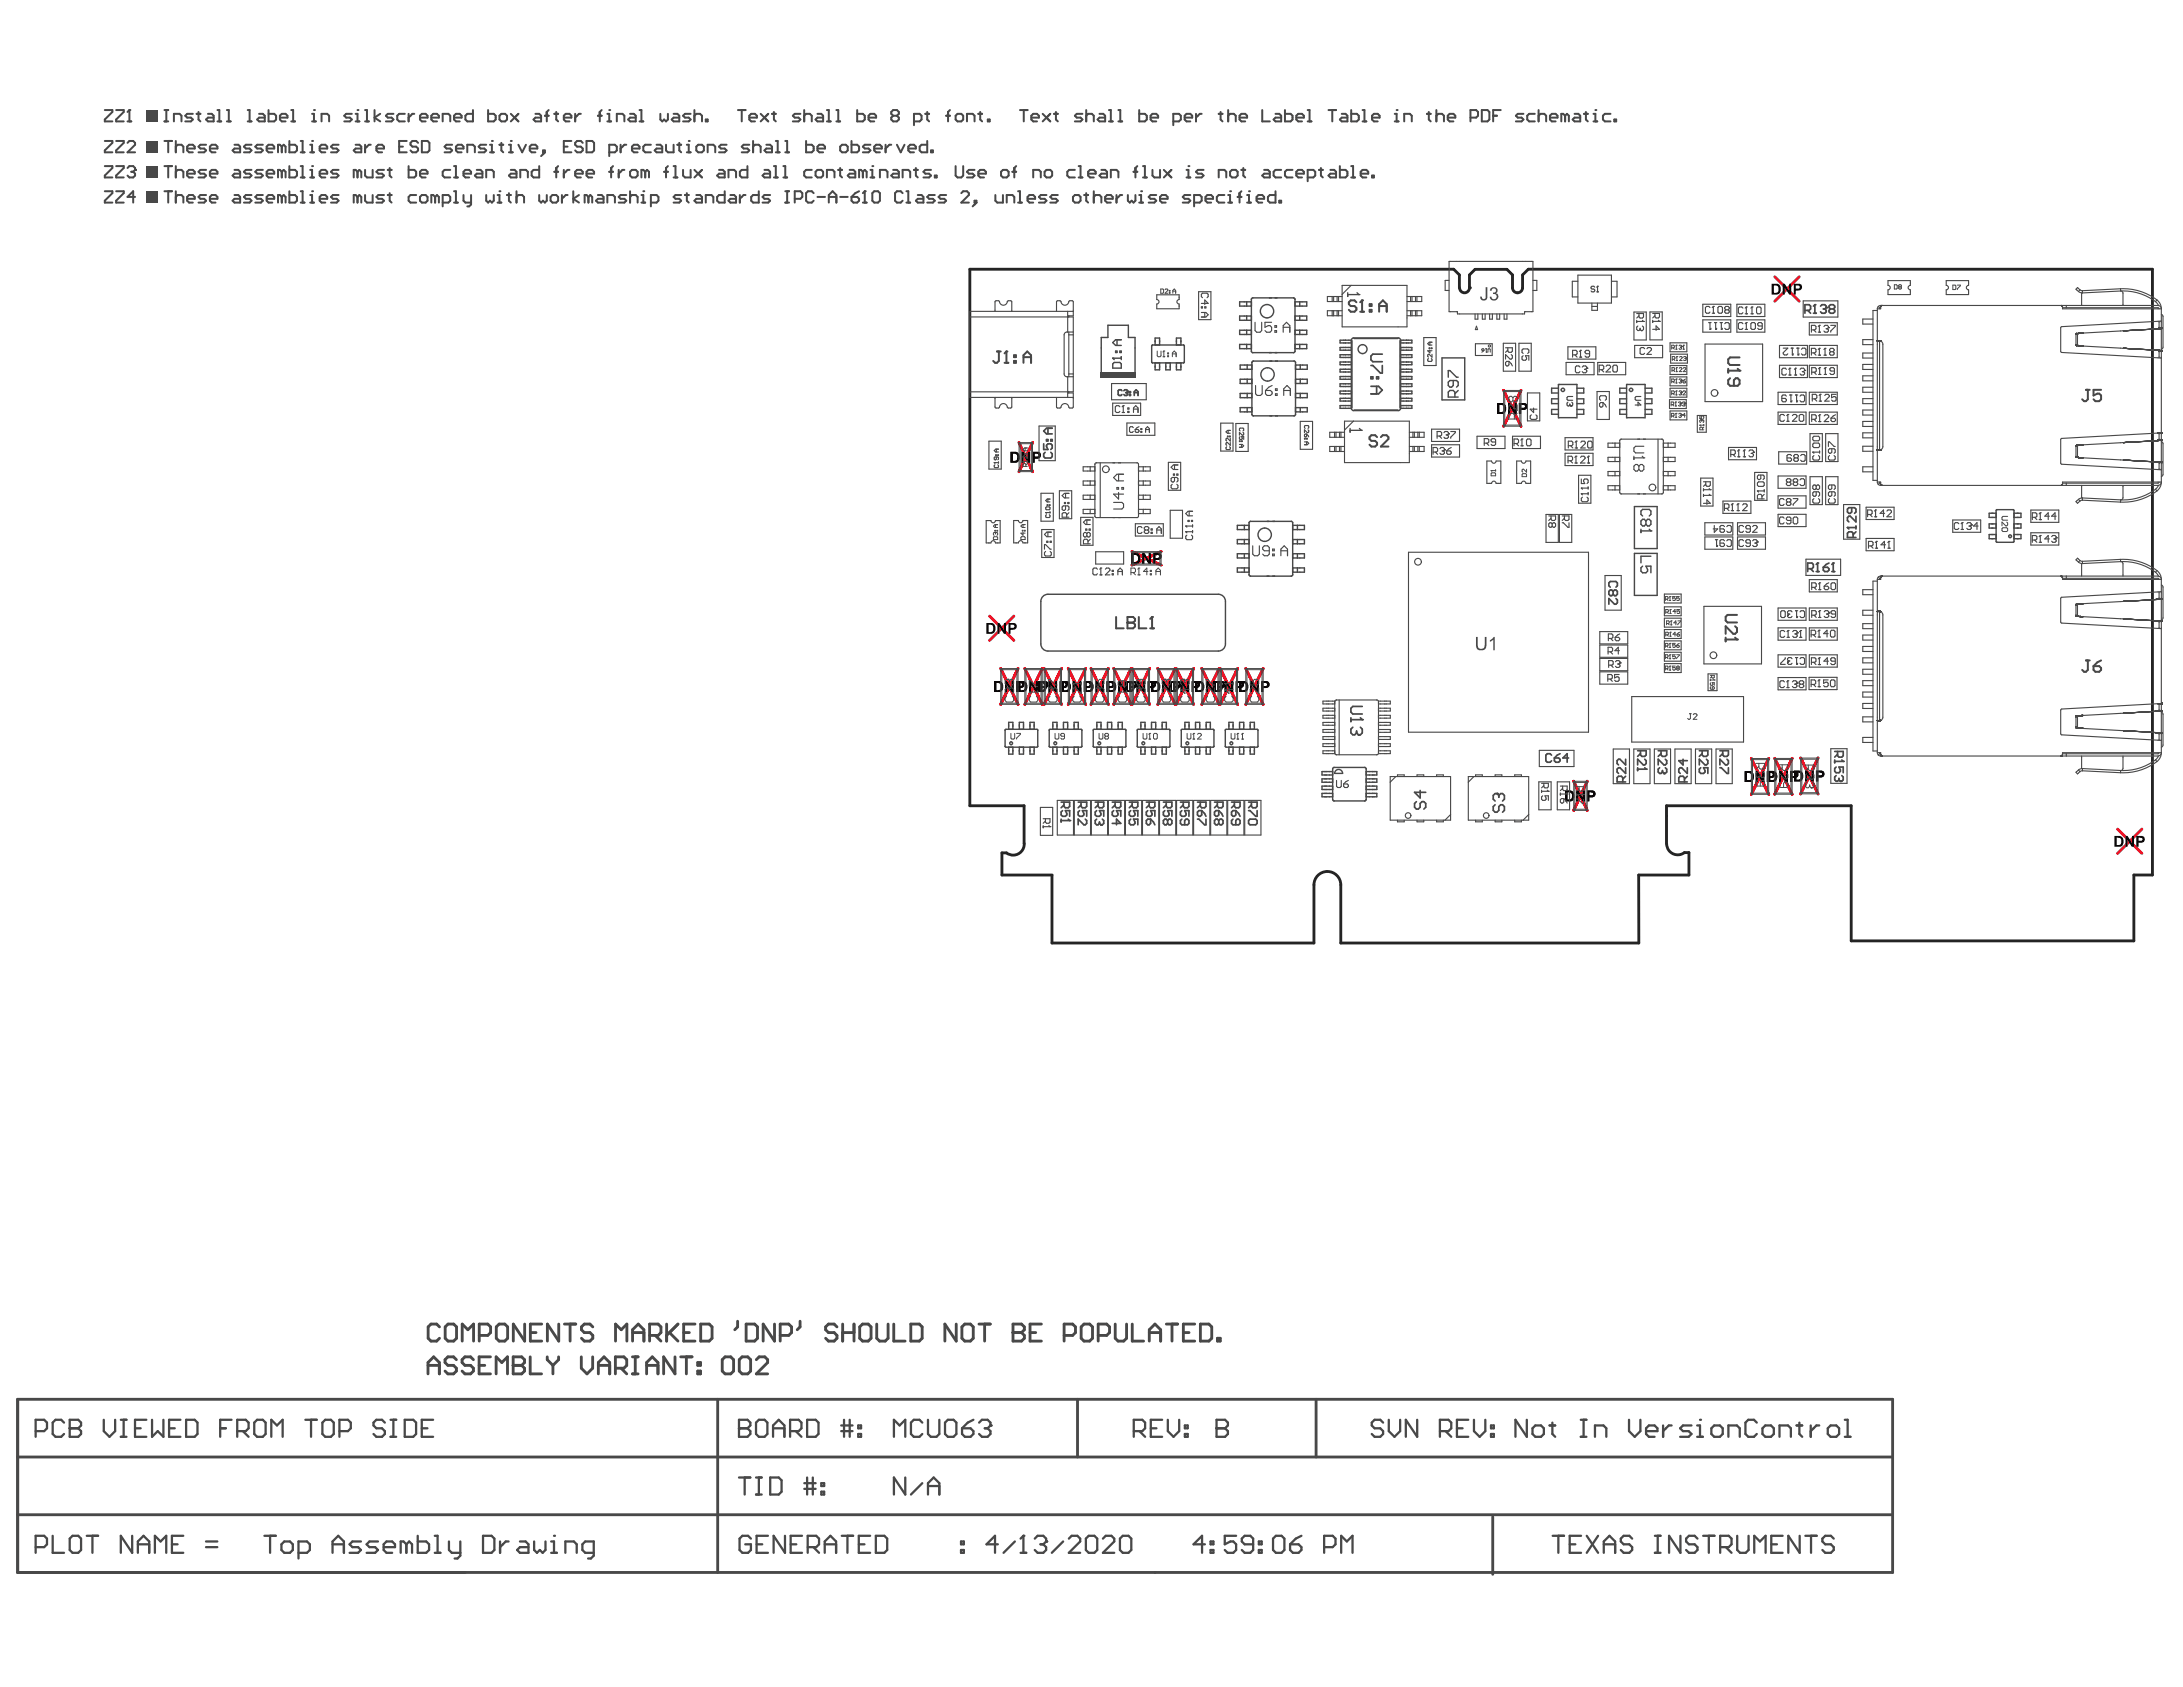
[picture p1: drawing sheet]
<svg xmlns="http://www.w3.org/2000/svg" width="279mm" height="216mm" viewBox="0 0 279 216" stroke-linecap="round" stroke-linejoin="round" font-family="sans-serif">
<g fill="none" stroke="#ee0e22" stroke-width=".36">
<path d="M227.2 35.4l3.1 3.1M230.3 35.4l-3.1 3.1M130.4 56.6l1.8 3.8M132.2 56.6l-1.8 3.8M192.4 50l2.3 4.6M194.7 50l-2.3 4.6M126.7 78.8l3.1 3.2M129.8 78.8l-3.1 3.2M144.9 70.6l3.7 1.7M148.6 70.6l-3.7 1.7M128.1 85.5l2.2 4.7M130.3 85.5l-2.2 4.7"/>
<path d="M131.2 85.5l2.2 4.7M133.4 85.5l-2.2 4.7M133.6 85.5l2.3 4.7M135.9 85.5l-2.3 4.7M136.7 85.5l2.3 4.7M139 85.5l-2.3 4.7M139.6 85.5l2.3 4.7M141.9 85.5l-2.3 4.7M142.5 85.5l2.3 4.7M144.8 85.5l-2.3 4.7M144.9 85.5l2.2 4.7M147.1 85.5l-2.2 4.7"/>
<path d="M148.2 85.5l2.2 4.7M150.4 85.5l-2.2 4.7M150.5 85.5l2.3 4.7M152.8 85.5l-2.3 4.7M153.8 85.5l2.2 4.7M156 85.5l-2.2 4.7M156.2 85.5l2.2 4.7M158.4 85.5l-2.2 4.7M159.4 85.5l2.3 4.7M161.7 85.5l-2.3 4.7M201.4 100l1.8 3.7M203.2 100l-1.8 3.7"/>
<path d="M224.1 97.1l2.3 4.6M226.4 97.1l-2.3 4.6M227.1 97l2.3 4.7M229.4 97l-2.3 4.7M230.5 97l2.2 4.6M232.7 97l-2.2 4.6M271 106.1l3.1 3.1M274.1 106.1l-3.1 3.1"/>
</g>
<g fill="#000">
<path d="M228.2 36.3h.2l.6 1v-1h.3v1.4h-.3l-.6-.9v.9h-.2zM130.8 57.8h.2l.6 1v-1h.2v1.4h-.2l-.6-.9v.9h-.2zM193 51.6h.3l.6 .9v-.9h.2v1.4h-.3l-.5-1v1h-.3zM146.2 70.8h.3l.5 .9v-.9h.3v1.4h-.3l-.5-1v1h-.3zM127.7 79.7h.2l.6 1v-1h.3v1.4h-.3l-.6-.9v.9h-.2zM128.6 87.2h.3l.6 .9v-.9h.2v1.4h-.2l-.6-.9v.9h-.3zM131.7 87.2h.3l.6 .9v-.9h.2v1.4h-.2l-.6-.9v.9h-.3zM134.2 87.2h.3l.5 .9v-.9h.3v1.4h-.3l-.5-.9v.9h-.3zM137.3 87.2h.2l.6 .9v-.9h.3v1.4h-.3l-.6-.9v.9h-.2zM140.2 87.2h.3l.5 .9v-.9h.3v1.4h-.3l-.5-.9v.9h-.3zM143.1 87.2h.3l.5 .9v-.9h.3v1.4h-.3l-.5-.9v.9h-.3zM145.5 87.2h.2l.6 .9v-.9h.3v1.4h-.3l-.6-.9v.9h-.2z"/>
<path d="M148.7 87.2h.3l.6 .9v-.9h.2v1.4h-.2l-.6-.9v.9h-.3zM151.1 87.2h.3l.5 .9v-.9h.3v1.4h-.3l-.5-.9v.9h-.3zM154.4 87.2h.2l.6 .9v-.9h.3v1.4h-.3l-.6-.9v.9h-.2zM156.7 87.2h.3l.6 .9v-.9h.2v1.4h-.2l-.6-.9v.9h-.3zM160 87.2h.3l.5 .9v-.9h.3v1.4h-.3l-.5-.9v.9h-.3zM201.7 101.2h.3l.6 .9v-.9h.2v1.3h-.3l-.5-.9v.9h-.3zM224.7 98.7h.3l.6 .9v-.9h.2v1.4h-.2l-.6-.9v.9h-.3zM227.7 98.7h.3l.6 .9v-.9h.2v1.4h-.3l-.6-1v1h-.2zM231 98.6h.3l.6 1v-1h.2v1.4h-.3l-.5-.9v.9h-.3zM272 107h.3l.6 .9v-.9h.2v1.4h-.3l-.5-.9v.9h-.3z"/>
<path d="M227 36.5v1h.3a.51 .51 0 0 0 .3-.4 .51 .51 0 0 0-.2-.5zM226.8 36.3h.5a.73 .73 0 0 1 .6 .6 .73 .73 0 0 1-.2 .7l-.9 .1z"/>
<path d="M229.8 36.5v.4h.3a.21 .21 0 0 0 .2-.2 .21 .21 0 0 0-.2-.2zM229.6 36.3h.5a.45 .45 0 0 1 .5 .4 .45 .45 0 0 1-.5 .5h-.3v.5h-.2z"/>
<path d="M129.6 58v1h.2a.49 .49 0 0 0 .4-.4 .49 .49 0 0 0-.2-.5zM129.3 57.8h.6a.7 .7 0 0 1 .6 .7 .7 .7 0 0 1-.5 .7h-.7z"/>
<path d="M129.6 58v1h.2a.49 .49 0 0 0 .4-.4 .49 .49 0 0 0-.2-.5zM129.3 57.8h.6a.7 .7 0 0 1 .6 .7 .7 .7 0 0 1-.5 .7h-.7z"/>
<path d="M132.4 58v.4h.2a.22 .22 0 0 0 .3-.1 .22 .22 0 0 0-.3-.3zM132.1 57.8h.6a.45 .45 0 0 1 .5 .5 .45 .45 0 0 1-.5 .4h-.3v.5h-.3z"/>
<path d="M132.4 58v.4h.2a.22 .22 0 0 0 .3-.1 .22 .22 0 0 0-.3-.3zM132.1 57.8h.6a.45 .45 0 0 1 .5 .5 .45 .45 0 0 1-.5 .4h-.3v.5h-.3z"/>
<path d="M191.9 51.8v.9h.2a.53 .53 0 0 0 .2-.9zM191.6 51.6h.5a.74 .74 0 0 1 .7 .5 .74 .74 0 0 1-.3 .8l-.9 .1z"/>
<path d="M191.9 51.8v.9h.2a.53 .53 0 0 0 .2-.9zM191.6 51.6h.5a.74 .74 0 0 1 .7 .5 .74 .74 0 0 1-.3 .8l-.9 .1z"/>
<path d="M194.7 51.8v.4h.2a.21 .21 0 0 0 .3-.2 .21 .21 0 0 0-.3-.2zM194.4 51.6h.5a.45 .45 0 0 1 .6 .4 .45 .45 0 0 1-.6 .4h-.2v.6h-.3z"/>
<path d="M194.7 51.8v.4h.2a.21 .21 0 0 0 .3-.2 .21 .21 0 0 0-.3-.2zM194.4 51.6h.5a.45 .45 0 0 1 .6 .4 .45 .45 0 0 1-.6 .4h-.2v.6h-.3z"/>
<path d="M126.5 80v.9h.3a.51 .51 0 0 0 .3-.4 .51 .51 0 0 0-.2-.5zM126.2 79.7h.6a.73 .73 0 0 1 .6 .6 .73 .73 0 0 1-.2 .7l-1 .1z"/>
<path d="M129.3 80v.4h.3a.21 .21 0 0 0 .2-.2 .21 .21 0 0 0-.2-.2zM129.1 79.7h.5a.45 .45 0 0 1 .5 .4 .45 .45 0 0 1-.5 .5h-.3v.5h-.2z"/>
<path d="M145.1 71v.9h.2a.44 .44 0 0 0 .4-.6l-.3-.3zM144.8 70.8h.6a.73 .73 0 0 1 .6 .6 .73 .73 0 0 1-.3 .7l-.9 .1z"/>
<path d="M145.1 71v.9h.2a.44 .44 0 0 0 .4-.6l-.3-.3zM144.8 70.8h.6a.73 .73 0 0 1 .6 .6 .73 .73 0 0 1-.3 .7l-.9 .1z"/>
<path d="M147.9 71v.4h.2a.21 .21 0 0 0 .3-.2 .21 .21 0 0 0-.3-.2zM147.6 70.8h.5a.45 .45 0 0 1 .6 .4 .45 .45 0 0 1-.6 .4h-.2v.6h-.3z"/>
<path d="M147.9 71v.4h.2a.21 .21 0 0 0 .3-.2 .21 .21 0 0 0-.3-.2zM147.6 70.8h.5a.45 .45 0 0 1 .6 .4 .45 .45 0 0 1-.6 .4h-.2v.6h-.3z"/>
<path d="M127.5 87.4v.9h.3a.51 .51 0 0 0 .3-.4 .51 .51 0 0 0-.2-.5zM127.2 87.2h.6a.73 .73 0 0 1 .6 .5 .73 .73 0 0 1-.3 .8l-.9 .1z"/>
<path d="M127.5 87.4v.9h.3a.51 .51 0 0 0 .3-.4 .51 .51 0 0 0-.2-.5zM127.2 87.2h.6a.73 .73 0 0 1 .6 .5 .73 .73 0 0 1-.3 .8l-.9 .1z"/>
<path d="M130.3 87.4v.4h.2a.21 .21 0 0 0 .3-.2 .21 .21 0 0 0-.3-.2zM130.1 87.2h.5a.45 .45 0 0 1 .5 .4 .45 .45 0 0 1-.5 .5h-.3v.5h-.2z"/>
<path d="M130.3 87.4v.4h.2a.21 .21 0 0 0 .3-.2 .21 .21 0 0 0-.3-.2zM130.1 87.2h.5a.45 .45 0 0 1 .5 .4 .45 .45 0 0 1-.5 .5h-.3v.5h-.2z"/>
<path d="M130.6 87.4v.9h.3a.51 .51 0 0 0 .3-.4 .51 .51 0 0 0-.2-.5zM130.3 87.2h.6a.73 .73 0 0 1 .6 .5 .73 .73 0 0 1-.3 .8l-.9 .1z"/>
<path d="M130.6 87.4v.9h.3a.51 .51 0 0 0 .3-.4 .51 .51 0 0 0-.2-.5zM130.3 87.2h.6a.73 .73 0 0 1 .6 .5 .73 .73 0 0 1-.3 .8l-.9 .1z"/>
<path d="M133.1 87.4v.9h.2a.51 .51 0 0 0 .4-.4 .51 .51 0 0 0-.3-.5zM132.8 87.2h.6a.73 .73 0 0 1 .6 .5 .73 .73 0 0 1-.3 .8l-.9 .1z"/>
<path d="M133.1 87.4v.9h.2a.51 .51 0 0 0 .4-.4 .51 .51 0 0 0-.3-.5zM132.8 87.2h.6a.73 .73 0 0 1 .6 .5 .73 .73 0 0 1-.3 .8l-.9 .1z"/>
<path d="M133.4 87.4v.4h.2a.21 .21 0 0 0 .3-.2 .21 .21 0 0 0-.3-.2zM133.1 87.2h.6a.45 .45 0 0 1 .5 .4 .45 .45 0 0 1-.5 .5h-.3v.5h-.3z"/>
<path d="M133.4 87.4v.4h.2a.21 .21 0 0 0 .3-.2 .21 .21 0 0 0-.3-.2zM133.1 87.2h.6a.45 .45 0 0 1 .5 .4 .45 .45 0 0 1-.5 .5h-.3v.5h-.3z"/>
<path d="M135.9 87.4v.4h.2a.21 .21 0 0 0 .3-.2 .21 .21 0 0 0-.3-.2zM135.6 87.2h.5a.45 .45 0 0 1 .6 .4 .45 .45 0 0 1-.5 .5h-.3v.5h-.3z"/>
<path d="M135.9 87.4v.4h.2a.21 .21 0 0 0 .3-.2 .21 .21 0 0 0-.3-.2zM135.6 87.2h.5a.45 .45 0 0 1 .6 .4 .45 .45 0 0 1-.5 .5h-.3v.5h-.3z"/>
<path d="M136.2 87.4v.9h.2a.51 .51 0 0 0 .4-.4 .51 .51 0 0 0-.3-.5zM135.9 87.2h.6a.73 .73 0 0 1 .6 .5 .73 .73 0 0 1-.3 .8l-.9 .1z"/>
<path d="M136.2 87.4v.9h.2a.51 .51 0 0 0 .4-.4 .51 .51 0 0 0-.3-.5zM135.9 87.2h.6a.73 .73 0 0 1 .6 .5 .73 .73 0 0 1-.3 .8l-.9 .1z"/>
<path d="M139 87.4v.4h.2a.21 .21 0 0 0 .3-.2 .21 .21 0 0 0-.3-.2zM138.7 87.2h.5a.45 .45 0 0 1 .6 .4 .45 .45 0 0 1-.5 .5h-.3v.5h-.3z"/>
<path d="M139 87.4v.4h.2a.21 .21 0 0 0 .3-.2 .21 .21 0 0 0-.3-.2zM138.7 87.2h.5a.45 .45 0 0 1 .6 .4 .45 .45 0 0 1-.5 .5h-.3v.5h-.3z"/>
<path d="M139.1 87.4v.9h.2a.51 .51 0 0 0 .4-.4 .51 .51 0 0 0-.3-.5zM138.8 87.2h.6a.73 .73 0 0 1 .6 .5 .73 .73 0 0 1-.3 .8l-.9 .1z"/>
<path d="M139.1 87.4v.9h.2a.51 .51 0 0 0 .4-.4 .51 .51 0 0 0-.3-.5zM138.8 87.2h.6a.73 .73 0 0 1 .6 .5 .73 .73 0 0 1-.3 .8l-.9 .1z"/>
<path d="M141.9 87.4v.4h.2a.21 .21 0 0 0 .3-.2 .21 .21 0 0 0-.3-.2zM141.6 87.2h.5a.45 .45 0 0 1 .6 .4 .45 .45 0 0 1-.5 .5h-.3v.5h-.3z"/>
<path d="M141.9 87.4v.4h.2a.21 .21 0 0 0 .3-.2 .21 .21 0 0 0-.3-.2zM141.6 87.2h.5a.45 .45 0 0 1 .6 .4 .45 .45 0 0 1-.5 .5h-.3v.5h-.3z"/>
<path d="M142 87.4v.9h.2a.51 .51 0 0 0 .4-.4 .51 .51 0 0 0-.3-.5zM141.7 87.2h.6a.73 .73 0 0 1 .6 .5 .73 .73 0 0 1-.3 .8l-.9 .1z"/>
<path d="M142 87.4v.9h.2a.51 .51 0 0 0 .4-.4 .51 .51 0 0 0-.3-.5zM141.7 87.2h.6a.73 .73 0 0 1 .6 .5 .73 .73 0 0 1-.3 .8l-.9 .1z"/>
<path d="M144.3 87.4v.9h.3a.51 .51 0 0 0 .3-.4 .51 .51 0 0 0-.2-.5zM144.1 87.2h.5a.73 .73 0 0 1 .6 .5 .73 .73 0 0 1-.2 .8l-.9 .1z"/>
<path d="M144.3 87.4v.9h.3a.51 .51 0 0 0 .3-.4 .51 .51 0 0 0-.2-.5zM144.1 87.2h.5a.73 .73 0 0 1 .6 .5 .73 .73 0 0 1-.2 .8l-.9 .1z"/>
<path d="M144.8 87.4v.4h.2a.21 .21 0 0 0 .3-.2 .21 .21 0 0 0-.3-.2zM144.5 87.2h.5a.45 .45 0 0 1 .6 .4 .45 .45 0 0 1-.5 .5h-.3v.5h-.3z"/>
<path d="M144.8 87.4v.4h.2a.21 .21 0 0 0 .3-.2 .21 .21 0 0 0-.3-.2zM144.5 87.2h.5a.45 .45 0 0 1 .6 .4 .45 .45 0 0 1-.5 .5h-.3v.5h-.3z"/>
<path d="M147.1 87.4v.4h.3a.21 .21 0 0 0 .3-.2 .21 .21 0 0 0-.3-.2zM146.9 87.2h.5a.45 .45 0 0 1 .6 .4 .45 .45 0 0 1-.6 .5h-.3v.5h-.2z"/>
<path d="M147.1 87.4v.4h.3a.21 .21 0 0 0 .3-.2 .21 .21 0 0 0-.3-.2zM146.9 87.2h.5a.45 .45 0 0 1 .6 .4 .45 .45 0 0 1-.6 .5h-.3v.5h-.2z"/>
<path d="M147.6 87.4v.9h.3a.51 .51 0 0 0 .3-.4 .51 .51 0 0 0-.2-.5zM147.3 87.2h.6a.73 .73 0 0 1 .6 .5 .73 .73 0 0 1-.3 .8l-.9 .1z"/>
<path d="M147.6 87.4v.9h.3a.51 .51 0 0 0 .3-.4 .51 .51 0 0 0-.2-.5zM147.3 87.2h.6a.73 .73 0 0 1 .6 .5 .73 .73 0 0 1-.3 .8l-.9 .1z"/>
<path d="M150 87.4v.9h.2a.51 .51 0 0 0 .4-.4 .51 .51 0 0 0-.3-.5zM149.7 87.2h.6a.73 .73 0 0 1 .6 .5 .73 .73 0 0 1-.3 .8l-.9 .1z"/>
<path d="M150 87.4v.9h.2a.51 .51 0 0 0 .4-.4 .51 .51 0 0 0-.3-.5zM149.7 87.2h.6a.73 .73 0 0 1 .6 .5 .73 .73 0 0 1-.3 .8l-.9 .1z"/>
<path d="M150.4 87.4v.4h.2a.21 .21 0 0 0 .3-.2 .21 .21 0 0 0-.3-.2zM150.2 87.2h.5a.45 .45 0 0 1 .5 .4 .45 .45 0 0 1-.5 .5h-.3v.5h-.2z"/>
<path d="M150.4 87.4v.4h.2a.21 .21 0 0 0 .3-.2 .21 .21 0 0 0-.3-.2zM150.2 87.2h.5a.45 .45 0 0 1 .5 .4 .45 .45 0 0 1-.5 .5h-.3v.5h-.2z"/>
<path d="M152.8 87.4v.4h.2a.21 .21 0 0 0 .3-.2 .21 .21 0 0 0-.3-.2zM152.5 87.2h.5a.45 .45 0 0 1 .6 .4 .45 .45 0 0 1-.5 .5h-.3v.5h-.3z"/>
<path d="M152.8 87.4v.4h.2a.21 .21 0 0 0 .3-.2 .21 .21 0 0 0-.3-.2zM152.5 87.2h.5a.45 .45 0 0 1 .6 .4 .45 .45 0 0 1-.5 .5h-.3v.5h-.3z"/>
<path d="M153.3 87.4v.9h.2a.51 .51 0 0 0 .3-.4 .51 .51 0 0 0-.2-.5zM153 87.2h.5a.73 .73 0 0 1 .6 .5 .73 .73 0 0 1-.2 .8l-.9 .1z"/>
<path d="M153.3 87.4v.9h.2a.51 .51 0 0 0 .3-.4 .51 .51 0 0 0-.2-.5zM153 87.2h.5a.73 .73 0 0 1 .6 .5 .73 .73 0 0 1-.2 .8l-.9 .1z"/>
<path d="M155.6 87.4v.9h.3a.51 .51 0 0 0 .3-.4 .51 .51 0 0 0-.2-.5zM155.3 87.2h.6a.73 .73 0 0 1 .6 .5 .73 .73 0 0 1-.3 .8l-.9 .1z"/>
<path d="M155.6 87.4v.9h.3a.51 .51 0 0 0 .3-.4 .51 .51 0 0 0-.2-.5zM155.3 87.2h.6a.73 .73 0 0 1 .6 .5 .73 .73 0 0 1-.3 .8l-.9 .1z"/>
<path d="M156 87.4v.4h.3a.21 .21 0 0 0 .3-.2 .21 .21 0 0 0-.3-.2zM155.8 87.2h.5a.45 .45 0 0 1 .6 .4 .45 .45 0 0 1-.6 .5h-.3v.5h-.2z"/>
<path d="M156 87.4v.4h.3a.21 .21 0 0 0 .3-.2 .21 .21 0 0 0-.3-.2zM155.8 87.2h.5a.45 .45 0 0 1 .6 .4 .45 .45 0 0 1-.6 .5h-.3v.5h-.2z"/>
<path d="M158.4 87.4v.4h.2a.21 .21 0 0 0 .3-.2 .21 .21 0 0 0-.3-.2zM158.2 87.2h.5a.45 .45 0 0 1 .5 .4 .45 .45 0 0 1-.5 .5h-.3v.5h-.2z"/>
<path d="M158.4 87.4v.4h.2a.21 .21 0 0 0 .3-.2 .21 .21 0 0 0-.3-.2zM158.2 87.2h.5a.45 .45 0 0 1 .5 .4 .45 .45 0 0 1-.5 .5h-.3v.5h-.2z"/>
<path d="M158.9 87.4v.9h.2a.51 .51 0 0 0 .4-.4 .51 .51 0 0 0-.3-.5zM158.6 87.2h.6a.73 .73 0 0 1 .6 .5 .73 .73 0 0 1-.3 .8l-.9 .1z"/>
<path d="M158.9 87.4v.9h.2a.51 .51 0 0 0 .4-.4 .51 .51 0 0 0-.3-.5zM158.6 87.2h.6a.73 .73 0 0 1 .6 .5 .73 .73 0 0 1-.3 .8l-.9 .1z"/>
<path d="M161.7 87.4v.4h.2a.21 .21 0 0 0 .3-.2 .21 .21 0 0 0-.3-.2zM161.4 87.2h.5a.45 .45 0 0 1 .6 .4 .45 .45 0 0 1-.5 .5h-.3v.5h-.3z"/>
<path d="M161.7 87.4v.4h.2a.21 .21 0 0 0 .3-.2 .21 .21 0 0 0-.3-.2zM161.4 87.2h.5a.45 .45 0 0 1 .6 .4 .45 .45 0 0 1-.5 .5h-.3v.5h-.3z"/>
<path d="M223.6 98.9v1h.2a.47 .47 0 0 0 .3-.8l-.1-.1zM223.3 98.7h.6a.72 .72 0 0 1 .6 .5 .72 .72 0 0 1-.3 .8l-.9 .1z"/>
<path d="M223.6 98.9v1h.2a.47 .47 0 0 0 .3-.8l-.1-.1zM223.3 98.7h.6a.72 .72 0 0 1 .6 .5 .72 .72 0 0 1-.3 .8l-.9 .1z"/>
<path d="M226.4 98.9v.4h.2a.21 .21 0 0 0 .3-.2 .21 .21 0 0 0-.3-.2zM226.1 98.7h.5a.45 .45 0 0 1 .6 .4 .45 .45 0 0 1-.6 .5h-.2v.5h-.3z"/>
<path d="M226.4 98.9v.4h.2a.21 .21 0 0 0 .3-.2 .21 .21 0 0 0-.3-.2zM226.1 98.7h.5a.45 .45 0 0 1 .6 .4 .45 .45 0 0 1-.6 .5h-.2v.5h-.3z"/>
<path d="M226.6 98.9v.9h.2a.48 .48 0 0 0 .4-.3 .48 .48 0 0 0-.2-.5zM226.3 98.7h.6a.71 .71 0 0 1 .6 .6 .71 .71 0 0 1-.5 .7l-.7 .1z"/>
<path d="M226.6 98.9v.9h.2a.48 .48 0 0 0 .4-.3 .48 .48 0 0 0-.2-.5zM226.3 98.7h.6a.71 .71 0 0 1 .6 .6 .71 .71 0 0 1-.5 .7l-.7 .1z"/>
<path d="M229.4 98.9v.4h.3a.21 .21 0 0 0 .2-.2 .21 .21 0 0 0-.3-.2zM229.1 98.7h.5a.44 .44 0 0 1 .6 .4 .44 .44 0 0 1-.5 .4h-.3v.6h-.3z"/>
<path d="M229.4 98.9v.4h.3a.21 .21 0 0 0 .2-.2 .21 .21 0 0 0-.3-.2zM229.1 98.7h.5a.44 .44 0 0 1 .6 .4 .44 .44 0 0 1-.5 .4h-.3v.6h-.3z"/>
<path d="M229.9 98.8v1h.2a.49 .49 0 0 0 .4-.4 .49 .49 0 0 0-.3-.5zM229.6 98.6l.7 .1a.72 .72 0 0 1 .5 .6 .72 .72 0 0 1-.5 .7h-.7z"/>
<path d="M229.9 98.8v1h.2a.49 .49 0 0 0 .4-.4 .49 .49 0 0 0-.3-.5zM229.6 98.6l.7 .1a.72 .72 0 0 1 .5 .6 .72 .72 0 0 1-.5 .7h-.7z"/>
<path d="M232.7 98.8v.4h.2a.21 .21 0 0 0 .3-.1 .21 .21 0 0 0-.3-.2zM232.4 98.6h.6a.45 .45 0 0 1 .5 .5 .45 .45 0 0 1-.5 .4h-.3v.5h-.3z"/>
<path d="M232.7 98.8v.4h.2a.21 .21 0 0 0 .3-.1 .21 .21 0 0 0-.3-.2zM232.4 98.6h.6a.45 .45 0 0 1 .5 .5 .45 .45 0 0 1-.5 .4h-.3v.5h-.3z"/>
<path d="M200.6 101.4v.9h.3a.5 .5 0 0 0 .3-.4 .5 .5 0 0 0-.3-.5zM200.3 101.2h.6a.74 .74 0 0 1 .6 .5 .74 .74 0 0 1-.3 .8h-.9z"/>
<path d="M200.6 101.4v.9h.3a.5 .5 0 0 0 .3-.4 .5 .5 0 0 0-.3-.5zM200.3 101.2h.6a.74 .74 0 0 1 .6 .5 .74 .74 0 0 1-.3 .8h-.9z"/>
<path d="M203.4 101.4v.4h.2a.21 .21 0 0 0 .3-.2 .21 .21 0 0 0-.3-.2zM203.1 101.2h.6a.45 .45 0 0 1 .5 .4 .45 .45 0 0 1-.5 .4h-.3v.5h-.3z"/>
<path d="M203.4 101.4v.4h.2a.21 .21 0 0 0 .3-.2 .21 .21 0 0 0-.3-.2zM203.1 101.2h.6a.45 .45 0 0 1 .5 .4 .45 .45 0 0 1-.5 .4h-.3v.5h-.3z"/>
<path d="M270.9 107.2v.9h.3a.5 .5 0 0 0 .3-.4 .5 .5 0 0 0-.3-.5zM270.6 107h.6a.74 .74 0 0 1 .6 .5 .74 .74 0 0 1-.3 .8l-.9 .1z"/>
<path d="M273.7 107.2v.4h.2a.21 .21 0 0 0 .3-.2 .21 .21 0 0 0-.3-.2zM273.4 107h.6a.45 .45 0 0 1 .5 .4 .45 .45 0 0 1-.5 .5h-.3v.5h-.3z"/>
</g>
<path d="M128.2 109.2h.6" fill="none" stroke="#242424" stroke-width=".36"/>
<circle cx="188.1" cy="36.8" r=".18" fill="#242424"/>
<path d="M128.2 109.2v2.8h6.5M131.1 108v-4.9h-7v-68.6h62l.7 .7v1.6a.63 .63 0 0 0 .6 .7 .63 .63 0 0 0 .7-.7v-1.6l.7-.7h4.1l.7 .7v1.6a.63 .63 0 0 0 .6 .7 .65 .65 0 0 0 .7-.7v-1.6l.7-.7h79.9v77.5h-2.4v8.4h-36.2v-17.3h-23.6v4.9M131.1 108a1.42 1.42 0 0 1-.8 1.3 1.42 1.42 0 0 1-1.5-.1M213.3 108a1.42 1.42 0 0 0 .8 1.3 1.42 1.42 0 0 0 1.5-.2h.6v2.9h-6.5l.1 8.7h-38.2v-7.5a1.72 1.72 0 0 0-1.7-1.7 1.72 1.72 0 0 0-1.7 1.7v7.5h-33.6v-8.6" fill="none" stroke="#242424" stroke-width=".36"/>
<path d="M124.1 36.8v17.1M183.3 34.5h2.8l.7 .7v1.6a.64 .64 0 0 0 .6 .7 .64 .64 0 0 0 .7-.7v-1.6l.7-.7h4.1l.7 .7v1.6a.64 .64 0 0 0 .6 .7 .64 .64 0 0 0 .7-.7v-1.6l.7-.7h2.7" fill="none" stroke="#242424" stroke-width=".14"/>
<g fill="none" stroke="#484848" stroke-width=".14">
<path d="M127.4 38.6v1.2M127.5 38.5h.3M129.1 38.5h.3M129.5 38.6v1.2M135.2 38.6v1.2M135.4 38.5h.3M136.6 39.8l.1 2.7M136.9 38.5h.3M137.4 39.8h-13.3v11.1h13.3M137.4 38.6v1.8h-.8M148.1 38.9v.6h2.8v-.6M150.9 38.3v-.6h-2.8v.6"/>
<path d="M153.4 37.3h1.6v3.6h-1.6zM170.5 37.9v.7M170.5 39.8v.6M170.7 37.9v.7M170.7 39.8v.6M171.1 37.9v.7M171.1 39.8v.6M171.3 37.9v.7M171.3 39.8v.6M171.8 39.8h-1.9v.6h1.9M171.8 37.9h-1.9v.7h1.9M171.8 36.5h8.3v5.3h-8.3z"/>
<path d="M172.9 36.5l-1.1 1.2M180.1 39.8h1.9v.6h-1.9M180.1 37.9h1.9v.7h-1.9M180.5 37.9v.7M180.5 39.8v.6M180.7 37.9v.7M180.7 39.8v.6M181.2 37.9v.7M181.2 39.8v.6M181.4 37.9v.7M181.4 39.8v.6M185.5 35.9h-.5v1.3h.5"/>
<path d="M185.5 33.5h10.7v6.4h-1.1v.3h-8.6v-.3h-1zM196.2 35.9h.5v1.3h-.5M202 36h-.8v2h.8M202 35.2h4.2v3.6h-4.2zM203.7 38.8v.9h.8v-.9M203.7 39.2h.8M206.2 36h.8v2h-.8M209.1 39.9h1.6v3.6h-1.6zM211.2 39.9h1.5v3.6h-1.5zM217.9 38.9h3.6v1.6h-3.6zM222.3 38.9h3.6v1.6h-3.6zM230.8 38.5h4.4v2.1h-4.4z"/>
<path d="M240.3 39.7h-.6v21.8h.6M240.4 39.2l.2 .2M240.7 39.2h.1M240.8 39.2h-.1M240.8 39.2h.1M240.8 39.1v.1M240.8 39.1h.1M240.8 39.1l-.1 .1M240.9 39.1h-.1M240.9 39.1h.1M241.6 36.5v-.6h2.9v.6M241.6 37.1v.6h2.9v-.6"/>
<path d="M249.1 36.5v-.6h2.9v.6M249.1 37.1v.6h2.9v-.6M263.8 39.1h.1M263.8 39.1l.1 .1M263.9 39.1l.1 .1M263.9 39.1v.1M263.9 39.1h.1M263.9 39.2h.1M264 39.2h.1M264 39.2v.3h12.6v22.2h-12.6v.3M264 39.4h12.2M264.5 39.1v.3"/>
<path d="M265.9 36.8l.3 .3-.2 .2-.3-.3zM266.4 37.5v1.6M266.5 37.2l4.9-.2v.2l-4.9 .3zM271.7 37.5v1.6M276.1 38.4l-.2 .2M276.2 39.1h-35.5v.4h-.4v22.2h.4v.4h35.5M124.1 40.6h13.3v9.5h-13.3M126.6 56.5h1.5v3.5h-1.5zM127.4 50.9v1.2M127.5 52.2h.3M129.1 52.2h.3M129.5 50.9v1.2"/>
<path d="M133 54.5h2.1v4.5h-2.1zM135.2 50.9v1.2M135.4 52.2h.3M136.2 42.9v5M136.6 48.2h.8M136.6 42.5h.8M136.6 50.3h.8v1.8M136.7 48.2l-.1 2.7M136.8 40.4v.2M136.8 42.5v5.7M136.8 50.1v.2M136.8 47.9h.6"/>
<path d="M136.8 42.9h.6M136.9 52.2h.3M139.5 59.7v.6M140.1 59.7h-1.5v.6h1.5M140.1 59.4v6.7M140.3 59.2h5.2M140.8 59.2v7M142.3 49.1h4.4v2.1h-4.4zM142.4 51.6h3.6v1.6h-3.6zM144.2 54.1h3.6v1.6h-3.6zM145.7 59.7h1.5v.6h-1.5M145.7 59.4v6.7"/>
<path d="M146.3 59.7v.6M149.5 59.2h1.6v3.5h-1.6zM156.2 54.2h1.6v3.5h-1.6zM158.2 54.2h1.6v3.6h-1.6zM166.4 53.9h1.6v3.6h-1.6zM170.8 55.3v.7M170.8 57.1v.7M171 55.3v.7M171 57.1v.7M171.4 55.3v.7M171.4 57.1v.7M171.6 55.3v.7"/>
<path d="M171.6 57.1v.7M172.1 57.1h-1.9v.7h1.9M172.1 55.3h-1.9v.7h1.9M172.1 53.9h8.3v5.3h-8.3zM173.2 53.9l-1.1 1.1M180.4 57.1h1.9v.7h-1.9M180.4 55.3h1.9v.7h-1.9M180.8 55.3v.7M180.8 57.1v.7M181 55.3v.7M181 57.1v.7M181.5 55.3v.7"/>
<path d="M181.5 57.1v.7M181.7 55.3v.7M181.7 57.1v.7M182.2 43.2h1.6v3.6h-1.6zM183.2 54.9h3.6v1.6h-3.6zM183.2 56.9h3.6v1.6h-3.6zM188.8 40.2v.6h.3v-.6M188.8 44h2.2v1.5h-2.2zM189 41.8l.1 .4h-.3zM189 55.8h3.6v1.6h-3.6zM189.7 40.2v.6h.4v-.6M190.7 40.2v.6h.3v-.6"/>
<path d="M190.9 59h-.6v2.9h.6M191.5 59h.6v2.9h-.6M191.6 40.2v.6h.3v-.6M192.4 43.9h1.6v3.6h-1.6zM192.5 40.2v.6h.4v-.6M193.6 55.8h3.6v1.6h-3.6zM194.4 43.9h1.6v3.6h-1.6zM194.7 59h-.6v2.9h.6M195.3 59h.6v2.9h-.6M195.5 50.3h1.6v3.6h-1.6zM200.3 56h3.6v1.6h-3.6zM200.3 58h3.6v1.6h-3.6z"/>
<path d="M200.4 46.4h3.6v1.6h-3.6zM200.7 44.4h3.6v1.6h-3.6zM204.4 50.1h1.6v3.6h-1.6zM204.5 46.4h3.6v1.6h-3.6zM206.7 56.7v.6M206.7 58.5v.6M207.3 56.4v6.6M207.3 58.5h-1.5v.6h1.5M207.3 56.7h-1.5v.6h1.5M207.5 56.2h5.2M209.2 44.2h3.6v1.6h-3.6zM212.2 56.2v7"/>
<path d="M212.9 58.5h1.5v.6h-1.5M212.9 56.7h1.5v.6h-1.5M212.9 56.4v6.6M213.5 56.7v.6M213.5 58.5v.6M213.7 51.1h2.1v1.2h-2.1zM213.7 48.2h2.2v1.2h-2.2zM213.7 43.9h2.2v1.1h-2.2zM213.7 46.8h2.2v1.1h-2.2zM213.7 49.7h2.2v1.1h-2.2zM213.7 52.6h2.2v1.1h-2.2zM213.8 45.3h2.2v1.2h-2.2z"/>
<path d="M217.2 53.2h1.2v2.1h-1.2zM217.9 40.9h3.6v1.6h-3.6zM218.2 44h7.4v7.4h-7.4zM221.2 57.3h3.6v1.5h-3.6zM222.3 40.9h3.6v1.6h-3.6zM227.6 50.2h3.6v1.6h-3.6zM227.6 52.7h3.6v1.6h-3.6zM227.7 57.8h3.5v1.6h-3.5zM227.8 44.2h3.5v1.6h-3.5zM227.8 46.7h3.5v1.6h-3.5zM231.6 41.3h3.6v1.6h-3.6zM231.6 44.2h3.6v1.6h-3.6z"/>
<path d="M231.6 46.7h3.6v1.6h-3.6zM231.6 50.2h3.6v1.6h-3.6zM231.6 52.7h3.6v1.6h-3.6zM231.7 55.5h1.5v3.6h-1.5zM233.7 55.5h1.5v3.6h-1.5zM239.7 59.7h-1.3v.7h1.3M239.7 40.8h-1.3v.7h1.3M239.7 43.5h-1.3v.6h1.3M239.7 45.2h-1.3v.6h1.3M239.7 46.6h-1.3v.7h1.3M239.7 48.1h-1.3v.6h1.3M239.7 49.6h-1.3v.6h1.3"/>
<path d="M239.7 51h-1.3v.7h1.3M239.7 52.5h-1.3v.6h1.3M239.7 53.9h-1.3v.7h1.3M239.7 55.4h-1.3v.6h1.3M239.7 57.1h-1.3v.7h1.3M240.3 43.6h.1M240.3 57.6h.3M240.3 57.6h.1M240.3 57.6h.2M240.4 57.6h.1M240.4 43.6h-.1M240.4 43.6h.1"/>
<path d="M240.5 43.6h.1M240.5 57.6h.1M240.5 43.6h-.2M240.6 57.6h-.1M240.6 43.6h.1M240.6 57.6h.1M240.6 43.6h-.3M240.6 43.6v14M240.7 57.6h-.1M240.7 43.6h.1M240.7 57.6h.1M241 44.1v13.1"/>
<path d="M263.7 41.9v3.1M263.7 56.3v3M263.9 45.1l12.7 .7M263.9 59.4l12.7 .7M265.7 58.4v.1M265.7 44.1v.1M265.7 42.8v1.4M265.7 57.1v1.3M265.7 58.4h.1M265.7 57.1h.1M265.7 42.8h.1M265.7 44.2h.1"/>
<path d="M265.7 42.7v.1M265.7 58.5h.1M265.7 57v.1M265.7 57h.1M265.7 42.7h.1M265.8 57h-.1M265.8 44.2h.1M265.8 42.7h-.1M265.8 57h.1M265.8 58.5h.1M265.8 42.7h.1M265.8 58.5l.2 .1"/>
<path d="M265.8 44.2l.4 .1M265.9 58.4h.1M265.9 44.1v.1M265.9 42.8h.1M265.9 44.1h.1M265.9 42.8v1.3M265.9 57.1v1.3M265.9 57.1h.1M265.9 58.4v.1M265.9 44.2h.1M265.9 58.5h.1M265.9 57v.1"/>
<path d="M265.9 42.7v.1M265.9 57h.1M265.9 42.7h.1M266 58.5h.1M266 57h-.1M266 44.2h.1M266 42.7h-.1M266 42.7h.1M266 58.5l.3 .1M266 57h.1M266 44.2l.3 .1M266 58.5l.2 .1"/>
<path d="M266 57h-.2M266 44.3h.1M266 58.6h.1M266.1 58.6h.1M266.1 44.3h.1M266.1 42.6h.1M266.1 57h.1M266.1 42.6v.1M266.1 56.9v.1M266.1 56.9h.1M266.2 58.6h.3M266.2 44.3h.1"/>
<path d="M266.2 42.6h-.1M266.2 58.6h.1M266.2 44.3h.3M266.2 42.6h.1M266.2 56.9h-.1M266.2 56.9h.1M266.2 57h-.2M266.2 42.7h-.4M266.2 42.7h.1M266.2 57h.1M266.3 44.3h.1M266.3 58.6h.1"/>
<path d="M266.3 57h-.1M266.3 42.6h-.1M266.3 42.6l-.1 .1M266.3 42.6h.1M266.3 56.9v.1M266.3 56.9h.1M266.4 56.9h.1M266.4 58.6h.1M266.4 56.9h-.1M266.4 42.6h.1M266.4 44.3h.1M266.4 42.6l-.4 .1"/>
<path d="M266.4 56.9l-.4 .1M266.5 44.3h.1M266.5 58.6h.1M266.5 42.6h.1M266.5 56.9h-.1M266.5 56.9h.1M266.5 42.6h-.1M266.5 58.6l5.3 .3M266.5 44.3l5.3 .3M271.8 42.3l-5.4 .3M271.8 44.6h.1M271.8 44.6h.2"/>
<path d="M271.8 42.3h.1M271.8 56.6l-5.5 .3M271.8 58.9h.4M271.8 58.9h.1M271.8 58.9h.2M271.8 56.6h.1M271.8 44.6h.4M271.9 56.6h-.1M271.9 44.6h.1M271.9 58.9h.1M271.9 56.6h.1M271.9 42.3h.1"/>
<path d="M272 42.3h-.2M272 44.6h.1M272 56.6h.1M272 44.6h.2M272 58.9h.2M272 58.9h.1M272.1 42.3h-.1M272.1 56.6h-.2M272.1 56.6h.1M272.1 44.6h.1M272.1 58.9h.1M272.1 56.6h-.3"/>
<path d="M272.1 42.3h-.3M272.1 42.3h.1M272.2 56.6h-.4M272.2 58.9h.1M272.2 56.6h-.1M272.2 44.6h.1M272.2 42.3h-.4M272.2 56.6h.1M272.2 58.9h.5M272.2 44.6h.2M272.2 44.6h.5M272.3 58.9h.1"/>
<path d="M272.3 56.6h-.2M272.3 56.6h-.5M272.3 42.3h.1M272.3 56.6h.1M272.3 58.9h.2M272.4 42.3h-.6M272.4 58.9h.2M272.4 42.3h-.1M272.4 42.3h.1M272.4 42.3h-.2M272.4 44.6h.1M272.5 58.9h.1"/>
<path d="M272.5 42.3h-.1M272.5 56.6h-.1M272.5 56.6h-.3M272.5 58.9h.2M272.6 58.9h.1M272.6 56.6h-.4M272.6 44.6h-.1h.2M272.6 58.9l.7 .1M272.6 44.6h.1M272.6 42.3h-.2M272.6 42.3h.1M272.6 56.6h.1h-.2"/>
<path d="M272.7 44.6h.1M272.7 44.6l.6 .1M272.7 42.3h.1M272.7 42.3h-.5M272.7 56.6h-.2M272.7 42.3h-.1M272.7 42.3h-.3M272.7 44.6h.2M272.7 56.6h.1M272.7 58.9h.3M272.8 56.6h.1M272.9 42.3h-.2"/>
<path d="M272.9 58.9h.1M272.9 56.6h.1M272.9 42.3h.1M273 44.6h.1M273 56.6h.1M273 58.9l.2 .1M273.1 56.6h-.3M273.2 44.6v.1M273.2 42.3h-.1M273.2 59h.1M273.2 44.7h.1M273.2 42.3h-.3"/>
<path d="M273.2 56.6h-.1M273.2 59h.2M273.3 44.7h.1M273.3 44.7l1.7 .1M273.3 42.3h.1M273.3 59h.5M273.3 56.6h-.1M273.3 59h.3M273.3 56.6h.1M273.3 44.7h.5M273.4 42.3h-.7M273.4 42.2h-.1"/>
<path d="M273.4 42.3h.1M273.4 44.7h.1M273.4 42.2h.1M273.4 59h.1M273.4 56.6h.1M273.5 56.5h-.1M273.5 44.7h.1M273.5 42.2h-.1M273.5 42.2h.1M273.5 56.5h.1M273.5 59h.1M273.6 59h.1"/>
<path d="M273.6 59h.2M273.7 56.5h-.1M273.7 59h.1M273.7 42.2h-.2M273.7 44.7h.1M273.7 56.5h.1M273.8 59h.1M273.8 56.5h.1M273.8 42.2h.1M273.8 44.7h.1M273.8 56.5l-.5 .1M273.8 59h.2"/>
<path d="M273.9 44.7h.1M273.9 56.5h-.1M273.9 59h.1M273.9 42.2h-.4M273.9 56.5h.1M273.9 42.2h.1h-.3M273.9 44.7h.2M273.9 59h.2M274 44.7h.1M274 56.5h-.1M274 59h.2M274.1 44.7h.1"/>
<path d="M274.1 42.2h-.1M274.1 59h.1M274.1 59h.3M274.1 56.5h-.2M274.1 42.2h.1M274.2 59h.1M274.2 56.5h-.1M274.2 59l1 .1M274.2 42.2h-.2M274.2 56.5h.1M274.2 44.7h.1M274.3 44.7h.1"/>
<path d="M274.3 59h.3M274.3 44.7h.2M274.3 42.2h.1M274.3 59h.2M274.3 56.5h.1M274.4 56.5h.1M274.4 42.2l-1.1 .1M274.4 44.7h.1M274.4 56.5l-1.7 .1M274.5 42.2h-.1M274.5 59h.1M274.5 56.5h.1"/>
<path d="M274.5 44.7h.1M274.5 42.2h.1M274.6 56.5h.1M274.6 59h.1M274.6 44.7h.1M274.6 42.2h.1M274.7 59h.1M274.7 42.2h-.2M274.7 59l.2 .1M274.7 44.7h.1M274.7 44.7l.9 .1M274.8 56.5h-.2"/>
<path d="M274.8 44.7h.1M274.8 44.8h.1M274.8 59.1h.1M274.9 44.7h.1M274.9 59.1h.1M274.9 42.2h-.2h.1M274.9 44.8h.1M274.9 56.5h-.1h.1M275 44.8h-.1M275 42.2h-.1M275 59.1h.2M275 42.2h.1"/>
<path d="M275 59.1h.1M275 42.1v.1M275 56.5h.1M275.1 44.8h.1M275.1 42.1h-.1M275.1 42.1h.1M275.1 56.5l.1-.1zM275.2 44.8h.1M275.2 42.1l-.1 .1M275.2 59.1h.4M275.2 59.1h.1M275.2 42.1h.1z"/>
<path d="M275.3 59.1h.2M275.3 44.8h.1M275.3 56.4l-1.5 .1M275.3 56.4h.1M275.4 56.4h-.1M275.4 44.8h.1M275.4 59.1h.1M275.4 56.4h.1h-.1M275.4 56.4h.1M275.4 42.1h.1M275.4 44.8h.5M275.5 59.1h.1"/>
<path d="M275.5 44.8h.1M275.5 59.1h.3M275.5 56.4h.1M275.5 42.1h-.3M275.5 42.1h.1M275.5 56.4l-.5 .1M275.6 44.8h.1M275.6 56.4h-.1M275.6 42.1h.1M275.6 56.4h.1M275.6 44.8h.2h-.1M275.6 59.1h.1"/>
<path d="M275.6 42.1l-1.7 .1M275.6 42.1h-.1M275.7 42.1h-.1M275.7 56.4h-.1M275.7 59.1h-.1h.3M275.7 56.4h.1M275.7 59.1h.1M275.8 59.1h.1M275.8 56.4h-.1M275.8 44.8h.1M275.8 42.1h-.1M275.9 56.4h-.4"/>
<path d="M275.9 59.1h.1M275.9 56.4h-.1M275.9 44.8h.1M275.9 56.4h.1M275.9 42.1h-.2M275.9 59.1h.5M275.9 44.8h.5M275.9 42.1h-.1M275.9 42.1h.1M276 59.1h.1M276 56.4h.1M276 44.8h.1"/>
<path d="M276 42.1h.1M276 42.1h-.1M276 56.4h-.1M276 42.1h-.4M276.1 56.4h-.1M276.1 42.1h-.1M276.1 44.8h.1M276.1 56.4h.1M276.1 59.1h.1M276.1 56.4h-.4M276.1 42.1h.1M276.1 59.1l.5 .1"/>
<path d="M276.1 44.8l.2 .1M276.2 44.8h.1M276.2 59.1v.1M276.2 59.1h.1M276.2 56.4h-.1M276.2 56.4h.1M276.2 59.2h.1M276.2 42.1h.1M276.2 44.8v.1M276.2 44.9h.1M276.2 55.4l-12.3 .7M276.2 55.4h.1"/>
<path d="M276.2 42.1h-.1M276.2 44.8h.2M276.3 42.1h.1M276.3 42.1h-.1M276.3 56.4h.1M276.3 44.8h.1M276.3 55.4h.1M276.3 44.9h.1M276.3 59.1h.1M276.3 59.2h.1M276.3 55.4h-.1M276.3 42l-.1 .1"/>
<path d="M276.3 56.3l-.1 .1M276.3 42v.1M276.3 56.3h.1M276.3 56.3v.1M276.3 42h.1M276.3 44.9v.9M276.3 59.2v.9M276.3 59.2h.3M276.3 44.9h.3M276.3 59.1l.1 .1M276.3 41.1v.9M276.3 55.4v.9"/>
<path d="M276.4 44.8h.1M276.4 44.8l.2 .1M276.4 59.1h.1M276.4 42.1h.1M276.4 56.4h-.2M276.4 56.4h.1M276.4 42.1h-.1M276.4 55.4h-.1M276.4 44.8l.1 .1M276.4 59.2h.1M276.4 55.4h.1M276.4 44.9h.1"/>
<path d="M276.5 44.9h.1M276.5 56.4h-.1M276.5 42.1h-.6M276.5 56.4h-.6M276.5 42.1h-.1M276.5 56.4h.1M276.5 55.4h-.1M276.5 59.2h.1M276.5 42.1h.1M276.5 55.4h.1M276.6 42l-.1 .1M276.6 56.4h-.2"/>
<path d="M276.6 44.9h.1M276.6 55.4h.1M276.6 55.4h-.2M276.6 56.4h-.1M276.6 59.2h.1M276.6 41.1l-12.7 .7M276.6 56.3h.1M276.6 42h-.1M276.6 56.3l-.1 .1M276.6 42h.1M276.6 56.3h-.3M276.6 42h-.3"/>
<path d="M276.8 40.5v3.9M276.8 56.8v3.9M126.8 66.6h-.6v2.9h.6M127.4 66.6h.6v2.9h-.6M130.3 66.6h-.6v2.9h.6M130.9 66.6h.6v2.9h-.6M133.2 63.1h1.6v3.6h-1.6zM133.3 67.8h1.6v3.5h-1.6zM135.6 62.8h1.6v3.6h-1.6zM138.3 66.2h1.6v3.6h-1.6zM139.5 61.6v.5M139.5 63.4v.5"/>
<path d="M139.5 65.2v.5M140.1 61.6h-1.5v.5h1.5M140.1 63.4h-1.5v.5h1.5M140.1 65.2h-1.5v.5h1.5M140.2 70.6h3.6v1.6h-3.6zM140.3 66.2h5.2M145.3 67h3.6v1.6h-3.6zM145.7 65.2h1.5v.5h-1.5M145.7 63.4h1.5v.5h-1.5M145.7 61.6h1.5v.5h-1.5M146.3 61.6v.5M146.3 63.4v.5"/>
<path d="M146.3 65.2v.5M149.8 65.3h1.5v3.6h-1.5zM180.3 70.7h23v23h-23zM197.9 65.8h1.5v3.6h-1.5zM199.6 65.8h1.6v3.6h-1.6zM202 60.8h1.6v3.6h-1.6zM205.4 73.7h2.1v4.4h-2.1zM206.7 60.3v.6M206.7 62.2v.5M207.3 62.2h-1.5v.5h1.5M207.3 60.3h-1.5v.6h1.5M207.5 63.2h5.2"/>
<path d="M212.9 62.2h1.5v.5h-1.5M212.9 60.3h1.5v.6h-1.5M213 76h2.2v1.2h-2.2zM213 77.7h2.2v1.1h-2.2zM213 79.1h2.2v1.2h-2.2zM213.5 60.3v.6M213.5 62.2v.5M217.7 61.2h1.5v3.6h-1.5zM218.1 77.6h7.4v7.4h-7.4zM218.2 66.9h3.6v1.6h-3.6zM218.2 68.7h3.6v1.6h-3.6zM220.5 64.1h3.6v1.6h-3.6z"/>
<path d="M222.4 66.9h3.6v1.6h-3.6zM222.4 68.7h3.6v1.6h-3.6zM224.6 60.5h1.6v3.5h-1.6zM227.6 60.9h3.6v1.6h-3.6zM227.6 63.5h3.6v1.5h-3.6zM227.6 65.8h3.6v1.6h-3.6zM227.6 77.8h3.6v1.6h-3.6zM231.1 71.6h4.5v2h-4.5zM231.6 74.2h3.6v1.6h-3.6zM231.6 77.8h3.6v1.6h-3.6zM231.7 61h1.5v3.6h-1.5zM233.7 61h1.5v3.6h-1.5z"/>
<path d="M236 64.6h2v4.4h-2zM238.8 64.9h3.6v1.6h-3.6zM238.8 68.9h3.6v1.6h-3.6zM239.7 75.5h-1.3v.6h1.3M239.7 78.1h-1.3v.6h1.3M239.7 79.8h-1.3v.7h1.3M240.3 78.3h.1M240.3 74.4h-.6v21.7h.6M240.3 78.2h.1M240.3 78.2v.1M240.4 78.2h-.1M240.4 78.2h.1"/>
<path d="M240.4 73.9l.2 .2M240.5 78.2h.1M240.5 78.2h-.2M240.6 78.3h.1M240.6 78.3h-.3M240.6 78.3v13.9M240.6 61.8l-.2 .2M240.7 78.3h.1M240.7 62h.1M240.7 62l.1 .1M240.7 73.8h.1M240.8 73.8h-.1"/>
<path d="M240.8 62.1h.1M240.8 73.8l-.1 .1M240.8 73.8h.1M240.8 73.7v.1M240.8 73.7h.1M240.9 62.1h.1M240.9 73.7h-.1M240.9 73.7h.1M241 78.7v13.1M249.9 66.5h3.6v1.6h-3.6zM259.9 65.3h3.6v1.5h-3.6zM259.9 68.2h3.6v1.6h-3.6z"/>
<path d="M263.7 76.6v3M263.8 62.1h.1M263.8 73.7h.1M263.8 73.7l.1 .1M263.9 73.7h.1M263.9 62.1h-.1M263.9 73.8h.1M263.9 62.1h.1M263.9 79.7l12.7 .7M263.9 73.8l.1 .1M263.9 62v.1M263.9 62h.1"/>
<path d="M263.9 62l-.1 .1M264 62h.1M264 62h-.1M264 62l-.1 .1M264 73.8h.1M264 61.8h12.2M264 73.9v.3h12.6v22.1h-12.6v.3M264 74h12.2M264.5 61.8v.3M264.5 73.7v.3M265.7 78.7v.1M265.7 64.2l.3-.3 .2 .2-.3 .3z"/>
<path d="M265.7 78.7h.1M265.7 77.4v1.4M265.7 78.8h.1M265.7 77.4h.1M265.7 77.3v.1M265.7 78.8l.1 .1M265.7 78.8v.1M265.8 77.3h-.1M265.8 77.3h.1M265.8 78.9h.1M265.8 78.9h.4M265.9 71.4l.3 .3-.2 .2-.3-.2z"/>
<path d="M265.9 77.4h.1M265.9 77.4v1.4M265.9 78.8h.1M265.9 77.3v.1M265.9 78.8v.1M265.9 78.9h.1M265.9 77.3h.1M266 77.3h-.1M266 78.9h.1M266 77.3h.1M266 78.9h.5M266 77.3h-.2"/>
<path d="M266.1 77.3h.1M266.1 78.9h.1M266.2 77.3h.1M266.2 78.9h.1M266.2 77.3h-.2M266.3 78.9h.1M266.3 77.3h.1M266.4 78.9h.1M266.4 77.3h.1M266.4 77.3h-.1M266.4 77.3h-.2M266.4 62.1v1.6"/>
<path d="M266.4 72.2v1.5M266.5 77.3h-.1M266.5 77.3h.1M266.5 78.9h.1M266.5 71.8l4.9-.2v.3l-4.9 .2zM266.5 78.9l5.3 .3M266.5 63.7l4.9 .3v.3l-4.9-.3zM271.7 62.1v1.6M271.7 72.2v1.5M271.8 77l-5.8 .3M271.8 79.2h.4M271.8 79.2h.3"/>
<path d="M271.8 79.2h.1M271.8 77h.1M271.9 79.2h.1M271.9 79.2h.2M272 77h-.1M272 79.2h.1M272.1 77h-.1M272.1 77h-.3M272.1 79.2h.1M272.1 79.2l.5 .1M272.2 77h-.1M272.2 79.2h.1"/>
<path d="M272.2 76.9h.1M272.2 76.9l-.4 .1M272.2 79.2h.2M272.2 79.2l.5 .1M272.3 79.2h.1M272.3 76.9l-.5 .1M272.4 76.9l-.6 .1M272.4 79.2h.1M272.4 79.2l.1 .1M272.5 76.9h-.1M272.5 76.9h.1M272.5 79.2l.2 .1"/>
<path d="M272.5 79.2h.1M272.6 76.9h-.1M272.6 76.9h-.3M272.6 79.3h.1M272.6 76.9h.1M272.7 79.3h.6M272.7 79.3h.1M272.7 76.9h.1M272.7 76.9h-.1M272.7 76.9h-.5M272.8 76.9h-.1M272.8 76.9h.1"/>
<path d="M272.9 76.9h.1M272.9 79.3h.1M273 76.9h.1M273 79.3h.1M273.1 79.3h.1M273.2 76.9h-.1M273.2 79.3h.1M273.2 76.9h.1M273.3 79.3h.1M273.3 76.9h.1M273.3 79.3h.5M273.4 76.9h-.8"/>
<path d="M273.4 79.3h.1M273.4 79.3h.4M273.4 76.9h.1M273.5 79.3h.1M273.5 76.9h.1M273.6 76.9h.1M273.6 76.9h-.3M273.7 79.3h.1M273.7 76.9h.1M273.7 79.3l1.6 .1M273.8 76.9h.1M273.8 76.9h-.1"/>
<path d="M273.9 79.3h.1M273.9 76.9h-.6M273.9 76.8l-.1 .1M273.9 76.9h.1M274 76.8l-.1 .1M274 76.8h.1h-.1M274.1 76.8l-.1 .1M274.1 79.3h.1M274.2 79.3h-.2h.2M274.2 76.8h-.1M274.2 79.4h.1M274.3 79.3l.1 .1"/>
<path d="M274.3 76.8h-.2M274.3 79.3h.1M274.3 79.4h.2M274.4 76.8h-.1M274.4 76.8h.1M274.4 79.4h.2M274.5 76.8l-.6 .1M274.5 76.8h-.1M274.6 79.4h.1M274.6 76.8h-.1M274.6 79.4h.2zM274.6 76.8h.1"/>
<path d="M274.8 76.8h-.1M274.8 76.8h.1M274.9 79.4h.1M274.9 79.4h.9M275 79.4h.1M275.2 79.4h-.1h.1M275.2 76.8h-.1M275.3 76.8h.1M275.3 79.4l.5 .1M275.3 79.4h.1M275.4 79.4h.1M275.5 76.8h-1.4"/>
<path d="M275.5 79.4h.1M275.5 76.8h.1M275.5 76.7v.1M275.5 79.4h.2M275.6 76.7l-.6 .1M275.6 76.8h-.1M275.6 79.4h.1M275.6 76.7h.1M275.7 79.4h.2M275.7 76.7h.1M275.8 79.4h.1M275.8 76.7h-.1"/>
<path d="M275.8 76.7l-.3 .1M275.8 76.7h.1M275.8 76.7h-.2M275.8 79.5h.1M275.9 79.5h.1M275.9 76.7h-.1M275.9 79.4h.1M275.9 76.7h.1M275.9 79.5h.3M275.9 62.6l.2 .2M275.9 79.4l.2 .1M276 76.7h-.1"/>
<path d="M276 79.4v.1M276 79.5h.1M276 76.7h.1M276 79.5h.5M276 76.7h-.2M276.1 79.5h.1M276.1 76.7h-.1M276.1 73l-.2 .2M276.1 76.7h.1M276.2 79.5h.1M276.2 76.7h-.1M276.2 76.7h.1"/>
<path d="M276.2 73.7h-35.5v.5h-.4v22.1h.4v.5h35.5M276.2 76.7h-.3M276.2 79.5h.2M276.2 79.5h.4M276.3 79.5h.1M276.3 76.7h-.1M276.3 76.7h.1M276.3 79.5v.9M276.3 75.7v1M276.4 76.7h-.1M276.4 79.5h.1M276.4 76.7h.1"/>
<path d="M276.4 79.5h.2M276.5 76.7h.1M276.5 79.5h.1M276.5 76.7h-.1M276.6 76.7h-.1M276.6 79.5h.1M276.6 76.7h-.6M276.6 76.7h.1M276.6 75.7l-12.7 .7M276.6 76.7h-.3M276.8 75.1v4M170.8 90.1h-1.5v-.4h1.5v6.7h-1.5v-.3h1.5"/>
<path d="M170.8 90.6h-1.5v.4h1.5M170.8 91.5h-1.5v.4h1.5M170.8 92.5h-1.5v.3h1.5M170.8 93.4h-1.5v.3h1.5M170.8 94.3h-1.5v.3h1.5M170.8 95.2h-1.5v.3h1.5M171 89.6h5.2M171 96.6h5.2M171.4 89.6v7M176.4 90.1h1.5v-.4h-1.5v6.7h1.5v-.3h-1.5M176.4 95.2h1.5v.3h-1.5M176.4 94.3h1.5v.3h-1.5"/>
<path d="M176.4 93.4h1.5v.3h-1.5M176.4 92.5h1.5v.3h-1.5M176.4 91.5h1.5v.4h-1.5M176.4 90.6h1.5v.4h-1.5M177.9 99.4h7.8v5.6h-7.8zM178.6 99.4l-.7 .7M178.9 99.4v-.2h.8v.2M181.4 99.4v-.2h.8v.2M183.9 99.4v-.2h.8v.2M187.9 99.4h7.8v5.6h-7.8zM188.6 99.4l-.7 .7M188.9 99.4v-.2h.8v.2"/>
<path d="M191.4 99.4v-.2h.8v.2M193.9 99.4v-.2h.8v.2M197 96h4.5v2.1h-4.5zM204.8 80.8h3.5v1.6h-3.5zM204.8 82.5h3.5v1.6h-3.5zM204.8 84.3h3.5v1.5h-3.5zM204.8 86h3.5v1.6h-3.5zM206.5 95.9h2.1v4.4h-2.1zM208.8 89.1h14.4v5.9h-14.4zM209.1 95.9h2.1v4.4h-2.1zM211.7 95.9h2.1v4.4h-2.1zM213 80.6h2.2v1.1h-2.2z"/>
<path d="M213 82h2.2v1.2h-2.2zM213 83.5h2.2v1.1h-2.2zM213 84.9h2.2v1.2h-2.2zM214.4 95.9h2v4.4h-2zM217 95.9h2.1v4.4h-2.1zM218.6 86.2h1.2v2.2h-1.2zM219.6 95.9h2.1v4.4h-2.1zM227.6 80.4h3.6v1.5h-3.6zM227.6 83.8h3.6v1.6h-3.6zM227.6 86.7h3.6v1.6h-3.6zM231.5 86.7h3.6v1.6h-3.6zM231.6 80.4h3.6v1.5h-3.6z"/>
<path d="M231.6 83.8h3.6v1.6h-3.6zM234.3 95.8h2.1v4.5h-2.1zM239.7 94.4h-1.3v.6h1.3M239.7 81.3h-1.3v.6h1.3M239.7 82.7h-1.3v.7h1.3M239.7 84.2h-1.3v.6h1.3M239.7 85.6h-1.3v.7h1.3M239.7 87.1h-1.3v.7h1.3M239.7 88.6h-1.3v.6h1.3M239.7 90h-1.3v.7h1.3M239.7 91.7h-1.3v.7h1.3M240.3 92.2h.3"/>
<path d="M240.3 92.2h.1M240.3 92.2h.2M240.4 92.2h.1M240.4 92.2v.1M240.5 92.2h-.1M240.5 92.2h.1M240.6 92.2h.1M240.6 96.4l-.2 .2M240.7 92.2h.1M240.7 96.6v.1M240.7 96.6l.1 .1M240.7 96.6h.1"/>
<path d="M240.7 96.7h.1M240.8 96.7h.1M240.9 96.8h.1M263.7 90.9v3M263.8 96.8h.1M263.8 96.7h.1M263.8 96.7v.1M263.9 96.7h-.1M263.9 96.7h.1M263.9 94l12.7 .7M264 96.7h-.1M264 96.6h.1"/>
<path d="M264 96.6l-.1 .1M264 96.6v.1M264 96.5h12.2M264.5 96.5v.3M265.7 98.8l.3-.3 .2 .3-.3 .2zM265.7 93v.1M265.7 93.1h.1M265.7 91.7v1.4M265.7 91.7h.1M265.7 91.6v.1M265.7 93.2h.1M265.8 91.6h-.1"/>
<path d="M265.8 91.6h.1M265.8 93.2h.1M265.8 93.2h.4M265.9 91.7v1.4M265.9 91.7h.1M265.9 93.1h.1M265.9 91.6v.1M265.9 93.1v.1M265.9 93.2h.1M266 91.6h-.1M266 91.6h.1M266 93.2h.1"/>
<path d="M266 93.2l5.8 .3M266.1 93.2h.1M266.1 91.6h.1M266.1 91.6h-.1M266.2 93.2h.1M266.2 91.6h-.1M266.2 91.6h.1M266.2 91.6h-.4M266.3 93.2h.1M266.3 91.6h-.1M266.3 91.6h.1M266.4 91.6h-.1"/>
<path d="M266.4 93.2h.1M266.4 91.6h.1M266.4 96.8v1.5M266.5 93.2h.1M266.5 91.6h.1M266.5 91.6h-.5M266.5 98.4l4.9 .2v.3l-4.9-.3zM271.7 96.8v1.5M271.8 93.5h.4M271.8 91.3l-5.3 .3M271.8 93.5h.5M271.8 93.5h.1"/>
<path d="M271.8 91.3h.1M271.9 91.3h.1M271.9 93.5h.1M271.9 91.3h-.1M272 91.3h-.2M272 93.5h.1M272 91.3h.1M272.1 91.3h-.3M272.1 91.3h.1M272.1 93.5h.1M272.1 91.3h-.1M272.2 91.3h.1"/>
<path d="M272.2 93.5h.2M272.2 91.3h-.2M272.2 93.5h.1M272.2 91.2v.1M272.2 91.3h-.4M272.2 93.5l.5 .1M272.2 91.2l-.2 .1M272.3 91.2h-.1M272.3 93.5h.2M272.3 93.5h.1M272.3 91.2h.1M272.4 91.2h-.1"/>
<path d="M272.4 91.2h.1M272.4 93.5h.1M272.4 93.5l.2 .1M272.5 93.6h.1M272.5 91.2h-.2M272.5 91.2h-.1M272.5 91.2h.1M272.6 91.2h.1M272.6 91.2h-.1M272.6 93.6h.1M272.7 93.6h.1M272.7 93.6h.6"/>
<path d="M272.7 91.2h-.2M272.7 91.2h.1M272.7 91.2h-.4M272.8 93.6h.1M272.8 91.2h.1M272.9 93.6h.1M272.9 91.2h.1M273 93.6h.1M273.1 93.6h.1M273.2 93.6h.1M273.2 91.2h.1M273.3 93.6h.1"/>
<path d="M273.3 91.2h.1M273.3 93.6h.5M273.3 91.2h-.3M273.3 91.2h-.8M273.3 93.6h.6M273.4 93.6h.1M273.4 91.2h.1M273.5 91.2h-.1M273.5 93.6h.1M273.5 91.2h.1M273.6 91.2h-.1M273.6 93.6h.1"/>
<path d="M273.6 91.2h.1M273.7 91.2h.1M273.7 93.6h.1M273.8 93.6h.1M273.8 91.2h.1M273.8 93.6l1.3 .1M273.9 93.6h.1M273.9 91.2h.1M273.9 93.6h.2M273.9 91.2h-.6M274 93.6h.1M274 91.2h.1"/>
<path d="M274.1 93.6h.1M274.1 91.1h.1M274.2 93.6h.1M274.2 91.1h.1M274.2 93.6l.4 .1M274.2 91.1h-.2M274.3 91.1h.1M274.3 91.1h-.1M274.4 93.7h-.1h.2M274.4 91.1l-.5 .1M274.5 93.7h.1M274.5 91.1h.1"/>
<path d="M274.6 93.7h.1M274.6 93.7h1.2M274.6 91.1h.1M274.6 91.1h-.2M274.7 91.1h-.1M274.7 93.7h.1M274.7 91.1h.1M274.8 91.1h-.1M274.8 93.7h.1M274.8 91.1h.1M274.9 93.7h.1M275 91.1h-.1"/>
<path d="M275 91.1h.1M275.1 91.1h-.1M275.1 91.1h.1M275.1 93.7h-.1h.3M275.2 91.1h-.1M275.2 93.7h.1M275.3 93.7h.1M275.3 91.1h-.1M275.3 91.1h.1M275.4 93.7l.5 .1M275.4 91.1h-.1M275.4 93.7h.2"/>
<path d="M275.5 91.1h-.1M275.5 91.1l-1.8 .1M275.6 93.7h.1M275.6 91h.1M275.6 91l-.1 .1M275.6 91.1h.1M275.7 91h-.1M275.7 91.1h-.4M275.7 93.7l.1 .1M275.7 91h.1M275.7 91v.1M275.8 93.7h.1"/>
<path d="M275.8 91h.1M275.9 93.8h.1M275.9 93.7l.1 .1M275.9 91h-.2M275.9 91h.1M275.9 97.2l.2 .3M275.9 93.8h.3M276 91h-.3M276 93.8h.1M276 91h-.1M276 91h.1M276 93.8h.2"/>
<path d="M276 93.8h.5M276.1 91h-.1M276.1 93.8h.1M276.1 91h.1M276.2 93.8h.1M276.2 91h-.1M276.2 91h.1M276.2 90.1l-12.3 .6M276.2 91h-.3M276.2 90.1h.1M276.3 93.8h.1M276.3 90.1h.1"/>
<path d="M276.3 91h.1M276.3 91h-.1M276.3 90.1h-.1M276.3 93.8h.3M276.3 93.8v.9M276.3 90v.1M276.3 90v1M276.4 91h-.1M276.4 93.8h.1M276.4 91h-.2M276.4 91h.1M276.4 90h-.1"/>
<path d="M276.4 90h.1M276.5 90h.1M276.5 93.8h.1M276.5 91h.1M276.5 91h-.1M276.6 91h.1M276.6 90h.1M276.6 91h-.5M276.6 91h-.1M276.6 93.8h.1M276.6 90h-.1M276.6 90h-.2"/>
<path d="M276.6 91h-.3M276.8 91.4v3.9M133.2 103.3h1.5v3.6h-1.5zM135.3 102.4h2.1v4.5h-2.1zM137.5 102.4h2.1v4.5h-2.1zM139.7 102.4h2.1v4.5h-2.1zM141.9 102.4h2v4.5h-2zM144 102.4h2.1v4.5h-2.1zM146.2 102.4h2.1v4.5h-2.1zM148.4 102.4h2.1v4.5h-2.1zM150.6 102.4h2.1v4.5h-2.1zM152.8 102.4h2v4.5h-2z"/>
<path d="M154.9 102.4h2.1v4.5h-2.1zM157.1 102.4h2.1v4.5h-2.1zM159.3 102.4h2.1v4.5h-2.1zM178.9 105v.2h.8v-.2M181.4 105v.2h.8v-.2M183.9 105v.2h.8v-.2M185.7 104.2l-.8 .8M188.9 105v.2h.8v-.2M191.4 105v.2h.8v-.2M193.9 105v.2h.8v-.2M195.7 104.2l-.8 .8M197 100.1h1.5v3.5h-1.5z"/>
<path d="M199.3 100.1h1.6v3.5h-1.6z"/>
</g>
<g fill="none" stroke="#484848" stroke-width=".18">
<path d="M159.6 38.6v.6M160.2 38.6h-1.5v.6h1.5M160.2 38.3v6.7M160.3 38.1h5.3M165.7 38.6h1.5v.6h-1.5M165.7 38.3v6.7M166.4 38.6v.6M140.9 47.8v-4.6h.9v-1.6h2.6v1.6h.9v4.6M147.4 44.3v2M147.5 46.4h4M147.5 44.2h4M147.8 46.4v.9h.6v-.9"/>
<path d="M147.8 44.2v-.9h.6v.9M149.2 46.4v.9h.6v-.9M150.6 46.4v.9h.5v-.9M150.6 44.2v-.9h.5v.9M151.6 44.3v2M159.6 40.4v.6M159.6 42.3v.5M159.6 44.1v.5M159.6 46.7v.6M159.6 48.5v.6M159.6 50.4v.5M159.6 52.2v.5"/>
<path d="M160.2 40.4h-1.5v.6h1.5M160.2 42.3h-1.5v.5h1.5M160.2 44.1h-1.5v.5h1.5M160.2 46.7h-1.5v.6h1.5M160.2 48.5h-1.5v.6h1.5M160.2 50.4h-1.5v.5h1.5M160.2 52.2h-1.5v.5h1.5M160.2 46.4v6.6M160.3 45.1h5.3M160.4 53.2h5.2M160.4 46.2h5.2M165.7 44.1h1.5v.5h-1.5"/>
<path d="M165.7 42.3h1.5v.5h-1.5M165.7 40.4h1.5v.6h-1.5M165.8 52.2h1.5v.5h-1.5M165.8 50.4h1.5v.5h-1.5M165.8 48.5h1.5v.6h-1.5M165.8 46.7h1.5v.6h-1.5M165.8 46.4v6.6M166.4 40.4v.6M166.4 42.3v.5M166.4 44.1v.5M166.4 46.7v.6M166.4 48.5v.6"/>
<path d="M166.4 50.4v.5M166.4 52.2v.5M173 48.2h-1.5v.3h1.5M173 43.9h-1.5v-.4h1.5v8.8h-1.5v-.4h1.5M173 44.5h-1.5v.3h1.5M173 45.4h-1.5v.3h1.5M173 46.3h-1.5v.4h1.5M173 47.3h-1.5v.3h1.5M173 49.1h-1.5v.4h1.5M173 50h-1.5v.4h1.5M173 51h-1.5v.3h1.5M173 43.6v8.6"/>
<path d="M173.2 43.2h5.8M173.2 52.5h5.8M173.3 52.5h5.6M173.3 43.3h5.6M179.2 43.6v8.6M179.3 48.2h1.4v.3h-1.4M179.3 43.9h1.4v-.4h-1.4v8.8h1.4v-.4h-1.4M179.3 51h1.4v.3h-1.4M179.3 50h1.4v.4h-1.4M179.3 49.1h1.4v.4h-1.4M179.3 47.3h1.4v.3h-1.4M179.3 46.3h1.4v.4h-1.4"/>
<path d="M179.3 45.4h1.4v.3h-1.4M179.3 44.5h1.4v.3h-1.4M184.6 45.8h2.9v5.4h-2.9zM199.5 53.5v-4.3h2.3v4.3M199.5 52.4h-.9v.6h.9M199.5 49.7h-.9v.6h.9M199.5 51h-.9v.7h.9M199.6 53.5h2.1M201.8 52.4h.9v.6h-.9M201.8 51h.9v.7h-.9M201.8 49.7h.9v.6h-.9M208.2 53.5v-4.3h2.4v4.3"/>
<path d="M208.2 52.4h-.9v.6h.9M208.2 51h-.9v.7h.9M208.2 49.7h-.9v.6h.9M208.3 53.5h2.1M210.6 52.4h.8v.6h-.8M210.6 51h.8v.7h-.8M210.6 49.7h.8v.6h-.8M133.2 77v5.4M134.1 76.1h21.8M156.8 77v5.4M159.3 67.2v.6M159.3 69v.6"/>
<path d="M159.3 70.9v.5M159.3 72.7v.5M159.9 72.7h-1.5v.5h1.5M159.9 67.2h-1.5v.6h1.5M159.9 69h-1.5v.6h1.5M159.9 70.9h-1.5v.5h1.5M159.9 66.9v6.7M160 73.7h5.3M160 66.7h5.3M165.4 72.7h1.6v.5h-1.6M165.4 70.9h1.6v.5h-1.6M165.4 69h1.6v.6h-1.6"/>
<path d="M165.4 67.2h1.6v.6h-1.6M165.4 66.9v6.7M166.1 67.2v.6M166.1 69v.6M166.1 70.9v.5M166.1 72.7v.5M209.2 64.8h2.9v5.4h-2.9zM209.2 70.8h2.9v5.4h-2.9zM255.5 65.7h-.9v.5h.9M255.5 67h-.9v.6h.9M255.5 68.4h-.9v.5h.9M255.5 65.3v4"/>
<path d="M255.6 69.4h2.1M255.6 65.2h2.1M257.8 68.4h.9v.5h-.9M257.8 67h.9v.6h-.9M257.8 65.7h.9v.5h-.9M257.8 65.3v4M128.6 93.4v2.1M128.7 95.6h4M128.7 93.3h4M129.1 93.3v-.9h.5v.9M129.1 95.6v.9h.5v-.9M130.5 95.6v.9h.5v-.9"/>
<path d="M130.5 93.3v-.9h.5v.9M131.8 95.6v.9h.6v-.9M131.8 93.3v-.9h.6v.9M132.8 93.4v2.1M134.1 83.3h21.8M134.3 93.4v2.1M134.4 95.6h4M134.4 93.3h4M134.7 95.6v.9h.6v-.9M134.7 93.3v-.9h.6v.9M136.1 95.6v.9h.5v-.9M136.1 93.3v-.9h.5v.9"/>
<path d="M137.5 95.6v.9h.5v-.9M137.5 93.3v-.9h.5v.9M138.5 93.4v2.1M139.9 93.4v2.1M140 95.6h4M140 93.3h4M140.4 95.6v.9h.5v-.9M140.4 93.3v-.9h.5v.9M141.7 95.6v.9h.6v-.9M141.7 93.3v-.9h.6v.9M143.1 95.6v.9h.5v-.9M143.1 93.3v-.9h.5v.9"/>
<path d="M144.1 93.4v2.1M145.6 93.4v2.1M145.7 95.6h3.9M145.7 93.3h3.9M146 95.6v.9h.6v-.9M146 93.3v-.9h.6v.9M147.4 95.6v.9h.5v-.9M147.4 93.3v-.9h.5v.9M148.7 95.6v.9h.6v-.9M148.7 93.3v-.9h.6v.9M149.7 93.4v2.1M151.2 93.4v2.1"/>
<path d="M151.3 95.6h4M151.3 93.3h4M151.7 95.6v.9h.5v-.9M151.7 93.3v-.9h.5v.9M153 95.6v.9h.6v-.9M153 93.3v-.9h.6v.9M154.4 95.6v.9h.5v-.9M154.4 93.3v-.9h.5v.9M155.4 93.4v2.1M156.8 93.4v2.1M156.9 95.6h4M156.9 93.3h4"/>
<path d="M157.3 95.6v.9h.5v-.9M157.3 93.3v-.9h.5v.9M158.6 95.6v.9h.6v-.9M158.6 93.3v-.9h.6v.9M160 95.6v.9h.5v-.9M160 93.3v-.9h.5v.9M161 93.4v2.1M170.6 98.7h-1.4v.5h1.4M170.6 99.7h-1.4v.4h1.4M170.6 98.4v3.9M170.7 98.2h4M170.8 99h1"/>
<path d="M174.9 99.7h1.3v.4h-1.3M174.9 98.7h1.3v.5h-1.3M174.9 98.4v3.9M170.6 100.6h-1.4v.4h1.4M170.6 101.5h-1.4v.5h1.4M170.7 102.5h4M174.9 101.5h1.3v.5h-1.3M174.9 100.6h1.3v.4h-1.3"/>
</g>
<g fill="none" stroke="#484848" stroke-width=".13">
<path d="M130.5 56.7l1.6-.1v.1v.1h-1.6zM130.5 56.7h.1v3.6l-.1 .1-.1-.1zM132 56.7h.1v3.6v.1l-.1-.1zM192.5 50h.1v4.5h-.1h-.1zM192.5 54.4h2.1l.1 .1h-.1h-2.1zM192.5 50h2.1h.1l-.1 .1h-2.1zM194.5 50h.2v4.5h-.1h-.1zM130.5 60.2h1.6v.1v.1h-1.6zM144.9 70.6l.1 .1v1.5v.1l-.1-.1zM144.9 72.2h3.6h.1l-.1 .1h-3.5zM144.9 70.6h3.6l.1 .1h-.1h-3.5zM148.5 70.6l.1 .1v1.5l-.1 .1v-.1z"/>
<path d="M128.1 85.6h.1v4.5h-.1zM128.1 90h2.1l.1 .1h-.1h-2zM128.1 85.6h2.1h.1l-.1 .1h-2zM130.2 85.6h.1v4.5h-.1zM131.2 85.6h.1v4.5h-.1zM131.2 90h2.1l.1 .1h-.1h-2.1zM131.2 85.6h2.1h.1l-.1 .1h-2.1zM133.3 85.6h.1v4.5h-.1h-.1zM133.7 90h2.1l.1 .1h-.1h-2.1zM133.7 85.6h2.1h.1l-.1 .1h-2.1zM133.7 85.6h.1v4.5h-.1h-.1zM135.7 85.6h.2v4.5h-.1h-.1z"/>
<path d="M136.8 85.6h.1v4.5h-.1h-.1zM136.8 90h2.1l.1 .1h-.1h-2.1zM136.8 85.6h2.1h.1l-.1 .1h-2.1zM138.8 85.6h.2v4.5h-.1h-.1zM139.7 85.6h.1v4.5h-.1h-.1zM139.7 90h2.1l.1 .1h-.1h-2.1zM139.7 85.6h2.1h.1l-.1 .1h-2.1zM141.7 85.6h.2v4.5h-.1h-.1zM142.6 85.6h.1v4.5h-.1h-.1zM142.6 90h2.1l.1 .1h-.1h-2.1zM142.6 85.6h2.1h.1l-.1 .1h-2.1zM144.6 85.6h.2v4.5h-.1h-.1z"/>
<path d="M144.9 90h2.2v.1h-2.1zM144.9 85.6h2.2v.1h-2.1zM144.9 85.6h.2v4.5h-.1h-.1zM147 85.6h.1v4.5h-.1zM148.2 90h2.1l.1 .1h-.1h-2zM148.2 85.6h2.1h.1l-.1 .1h-2zM148.2 85.6h.1v4.5h-.1zM150.3 85.6h.1v4.5h-.1zM150.6 85.6h.1v4.5h-.1h-.1zM150.6 90h2.1l.1 .1h-.1h-2.1zM150.6 85.6h2.1h.1l-.1 .1h-2.1zM152.6 85.6h.2v4.5h-.1h-.1z"/>
<path d="M153.8 90h2.2v.1h-2.1zM153.8 85.6h2.2v.1h-2.1zM153.8 85.6h.2v4.5h-.1h-.1zM155.9 85.6h.1v4.5h-.1zM156.2 85.6h.1v4.5h-.1zM156.2 90h2.1l.1 .1h-.1h-2zM156.2 85.6h2.1h.1l-.1 .1h-2zM158.3 85.6h.1v4.5h-.1zM159.5 90h2.1l.1 .1h-.1h-2.1zM159.5 85.6h2.1h.1l-.1 .1h-2.1zM159.5 85.6h.1v4.5h-.1zM161.5 85.6h.2v4.5h-.1h-.1z"/>
<path d="M224.2 97.1h.1v4.5l-.1 .1v-.1zM224.2 97.1h2.1h.1l-.1 .1h-2.1zM226.3 97.1h.1v4.5l-.1 .1-.1-.1zM227.2 97.1h.1v4.5h-.1zM227.2 97.1h2.1h.1l-.1 .1h-2.1zM229.2 97.1h.2v4.5h-.1h-.1zM230.5 97l.1 .1v4.4l-.1 .1v-.1zM230.5 97h2.1l.1 .1-.1 .1h-2.1zM232.6 97l.1 .1v4.4l-.1 .1-.1-.1zM201.4 100l.2 .1v3.5l-.1 .1-.1-.1zM201.4 103.6h1.7v.1h-1.6zM201.4 100h1.7v.1h-1.6z"/>
<path d="M203 100l.1 .1v3.5v.1l-.1-.1zM224.2 101.5h2.1l.1 .1-.1 .1h-2.1zM227.2 101.5h2.1l.1 .1h-.1h-2.1zM230.5 101.5h2.1h.1l-.1 .1h-2.1z"/>
</g>
<path d="M2.3 179.1v22.1h239.9v-22.1h-239.9v22.1M91.9 179.1v22.1M137.9 179.1v7.4M168.4 179.1v7.4M2.3 193.9h239.9M2.3 186.5h239.9M191.1 194.1v7.4" fill="none" stroke="#484848" stroke-width=".36"/>
<g fill="#484848">
<path d="M18.7 24.5h1.4v1.4h-1.4z" fill-rule="evenodd"/>
<path d="M18.7 21.3h1.4v1.4h-1.4z" fill-rule="evenodd"/>
<path d="M140.8 47.6h4.6v.7h-4.6z" fill-rule="evenodd"/>
<path d="M18.7 18h1.4v1.5h-1.4z" fill-rule="evenodd"/>
<path d="M18.7 14.1h1.4v1.4h-1.4z" fill-rule="evenodd"/>
</g>
<g fill="none" stroke="#484848" stroke-width=".13">
<path d="M148.6 37h.2l.1 .1v.3l-.1 .1h-.2zM149.1 37.1l.1-.1 .3 .1-.4 .4h.4M149.7 37.4v.1zM149.7 37.2v.1zM150.1 37.3h.4M150.1 37.5v-.3l.2-.2 .2 .2v.3M242.5 36.4h.2l.1 .1v.4l-.1 .1h-.2zM243.1 36.7l-.1 .1 .1 .2 .3-.1-.1-.2M243.1 36.7l-.1-.1 .1-.2 .3 .1-.1 .2M243.1 36.7h.2M249.9 36.5h.3l.1 .1v.4l-.1 .1h-.3zM250.5 36.5h.4l-.4 .6"/>
<path d="M130.9 59.1h.1M130.9 59.1h.6M131.1 58.1h.1v.1h-.1zM131.2 57.3v.4M131.3 59.7v-.3l-.1-.1-.3 .1v.3h.6M131.4 58.1h.1v.1h-.1zM131.5 58.3v.4l-.4-.4-.2 .1 .1 .3M131.5 59.3l-.2 .2M131.5 59v.1M131.5 57.3h-.4l-.2 .2 .2 .2h.4M148.1 44.9v.6l.1 .2h.3l.1-.2v-.6M148.8 45.7h.3"/>
<path d="M149 44.9h.1M149 44.9v.8M149 44.9l-.2 .1M149.4 45.2h.2v.1h-.2zM149.4 45.5h.2v.2h-.2zM150 45.3h.5M150 45.7v-.5l.3-.3 .2 .3v.5M189.7 44.6h.2v.3h-.2l-.1-.1zM189.9 44.9l-.3 .2M190.2 44.6h.1M190.2 45.1h.1M190.2 44.6v.5"/>
<path d="M190.3 45l-.1 .1M190.4 45.1l.1-.5 .2 .1v.4M217.6 54.4h.1M217.6 53.2v.4h.2l-.1-.2 .1-.2 .3 .1-.1 .3M217.6 54.4h.5M217.6 54.4v.1M217.7 53.7h.1M217.7 53.7l-.1 .1v.3M217.7 53.7l.1 .1M217.8 53.8l.1-.1 .2 .1-.1 .3M217.8 53.8v.1M217.9 55l-.1-.3-.2 .1v.2h.5"/>
<path d="M218.1 54.7l-.2 .1M218.1 54.3v.2M130.7 68.8l.1-.1h.3l.1 .1v.2h-.5zM130.8 67.9h.1v.1h-.1zM130.9 68.1v.4l-.2-.3h.5M130.9 67.1v.4M131.1 67.9h.1v.1h-.1zM131.2 67.1h-.4l-.1 .2 .1 .2h.4M190.8 60.2h.1M190.8 60.6l.1-.1h.4l.1 .1v.3h-.6zM190.8 60.2h.6M190.8 60.2l.1 .1"/>
<path d="M191.4 60.1v.2M194.8 60.7l.1-.1h.4l.1 .1v.3h-.6zM195.4 60v.4l-.5-.4-.1 .1 .1 .3M256.2 67.7l.2-.2h.4l.2 .2v.2l-.2 .1h-.4l-.2-.1zM256.8 66.8l.2 .1v.3l-.2 .1h-.1l-.5-.5v.5M257 66.1h-.6l-.2 .1v.3l.2 .1h.6M128.8 89.1l-.2 .2v.4l.2 .1h.8l.1-.1v-.4l-.1-.2M129 88h.1M129 86.9h.1M129 86.9h-.2l-.2 .2v.4l.2 .2M129 88h-.2l-.2 .2v.4l.2 .2M129 88l.2 .2"/>
<path d="M129 86.9l.2 .2M129.2 87.1l.2-.2h.2l.1 .2v.4l-.1 .2M129.2 88.2l.2-.2h.2l.1 .2v.4l-.1 .2M129.2 87.1v.2M129.2 88.2v.2M129.4 93.9v.6l.1 .1h.2l.2-.1v-.6M130.1 93.9h.5v.1l-.5 .5v.1M131.7 88.6h.1M131.7 87.9v-.8h.2l.7 .8h.2M131.7 88.6h1.1M131.7 88.6l.2 .2M131.9 89.1l-.2 .2v.4l.2 .1h.7l.2-.1v-.4l-.2-.2"/>
<path d="M132.8 88.4v.4M134.2 87.7v-.8h.2l.7 .8h.2M134.4 89.1l-.2 .2v.4l.2 .1h.7l.2-.1v-.4l-.2-.2M134.6 88h.1M134.6 88h-.2l-.2 .2v.4l.2 .2M134.6 88l.2 .2M134.8 88.2l.1-.2h.2l.2 .2v.4l-.2 .2M134.8 88.2v.2M135 93.9v.6l.2 .1h.2l.1-.1v-.6M136.2 94.2h-.3l-.1-.1 .1-.2h.2l.1 .1v.5l-.1 .1h-.2l-.1-.1M137.3 87.5h.1M137.3 87.5h1.1"/>
<path d="M137.3 87.5l.2 .2M137.5 89.1l-.2 .2v.4l.2 .1h.7l.2-.1v-.4l-.2-.2M138.4 88v.8l-.7-.8h-.2l-.2 .2v.4l.2 .2M138.4 87.3v.4M140.2 86.9v.8h.5l-.1-.4v-.2l.1-.2h.4l.2 .2v.4l-.2 .2M140.4 89.1l-.2 .2v.4l.2 .1h.7l.2-.1v-.4l-.2-.2M140.6 88h.1M140.6 88h-.2l-.2 .2v.4l.2 .2M140.6 88l.1 .2M140.7 93.9v.6l.1 .1h.2l.2-.1v-.6M140.7 88.2l.2-.2h.2l.2 .2v.4l-.2 .2M140.7 88.2v.2"/>
<path d="M141.5 94.2l-.1 .1 .1 .3h.3l.1-.1-.1-.3M141.5 94.2l-.1-.1 .1-.2h.3l.1 .1-.1 .2M141.5 94.2h.3M143.1 88.6h.1M143.1 88.6h1.1M143.1 88.6l.2 .2M143.3 89.1l-.2 .2v.4l.2 .1h.7l.2-.1v-.4l-.2-.2M143.7 87.1v.6l-.2 .2h-.2l-.2-.2v-.4l.2-.2h.7l.2 .2v.4l-.2 .2M144.2 88.4v.4M145.7 89.1l-.2 .2v.4l.2 .1h.7l.2-.1v-.4l-.2-.2M145.8 88h.1M145.8 88h-.1l-.2 .2v.4l.2 .2"/>
<path d="M145.8 88l.2 .2M146 88.2l.2-.2h.2l.2 .2v.4l-.2 .2M146 86.9v.6l-.2 .2h-.1l-.2-.2v-.4l.2-.2h.7l.2 .2v.4l-.2 .2M146 88.2v.2M146.3 93.9v.6l.1 .1h.3l.1-.1v-.6M147 94.6h.3M147.2 93.9h.1M147.2 93.9v.7M147.2 93.9l-.2 .1M147.6 94l.2-.1h.2l.1 .1v.5l-.1 .1h-.2l-.2-.1zM148.9 89.1l-.2 .2v.4l.2 .1h.8l.1-.1v-.4l-.1-.2M149.1 86.9h.1"/>
<path d="M149.1 86.9h-.2l-.2 .2v.4l.2 .2M149.1 86.9l.2 .2M149.3 87.1l.2-.2h.2l.1 .2v.4l-.1 .2M149.3 87.1v.2M149.8 88v.8l-.7-.8h-.2l-.2 .2v.4l.2 .2M151.3 89.1l-.2 .2v.4l.2 .1h.7l.2-.1v-.4l-.2-.2M151.5 86.9h.1M151.5 86.9h-.2l-.2 .2v.4l.2 .2M151.5 86.9l.2 .2M151.7 87.1l.1-.2h.2l.2 .2v.4l-.2 .2M151.7 88v.8l-.6-.6h1.1M151.7 87.1v.2"/>
<path d="M154.4 87.7v-.8h.2l.7 .8h.2M154.6 89.1l-.2 .2v.4l.2 .1h.7l.2-.1v-.4l-.2-.2M155.5 88v.8l-.8-.8h-.1l-.2 .2v.4l.2 .2M156.7 87.5h.1M156.7 87.5h1.1M156.7 87.5l.2 .2M156.9 89.1l-.2 .2v.4l.2 .1h.8l.1-.1v-.4l-.1-.2M157.3 88v.8l-.6-.6h1.1M157.6 93.9v.6l.1 .1h.2l.2-.1v-.6M157.8 87.3v.4M158.3 94.6h.2M158.4 93.9h.1"/>
<path d="M158.4 93.9v.7M158.4 93.9l-.1 .1M158.9 94.6h.2M159 93.9h.1M159 93.9v.7M159 93.9l-.1 .1M160 86.9v.8h.6l-.2-.4v-.2l.2-.2h.3l.2 .2v.4l-.2 .2M160.2 89.1l-.2 .2v.4l.2 .1h.7l.2-.1v-.4l-.2-.2M161.1 88v.8l-.7-.8h-.2l-.2 .2v.4l.2 .2M216.2 91.3h.3M216.4 91.3v.6l-.2 .2-.2-.2M216.7 91.5l.1-.2h.3l.1 .2v.1l-.5 .5h.5"/>
<path d="M218.9 86.4h.5v.3l-.2 .1-.1-.4M218.9 86.9v.2M218.9 87h.5M219 87.9l-.1 .1 .1 .2h.3l.1-.2-.2-.1v.3M219 87.4l-.1 .1 .1 .2 .2-.1v-.2h.2v.3M219.1 86.6l-.2 .2M219.3 86.9l.1 .1M219.4 87h.1M224.8 97.7h1v.5l-.1 .2h-.4l-.2-.2v-.5M224.9 99.9l-.1 .2v.3l.1 .2h.8l.1-.2v-.3l-.1-.2h-.2l-.2 .2v.5M224.9 98.8l-.1 .2v.3l.1 .2h.2l.2-.2M225.1 98.1l-.3 .3"/>
<path d="M225.3 99.3l.2 .2M225.3 99.1v.2M225.5 99.5h.1M225.7 98.8l.1 .2v.3l-.1 .2h-.2M227.7 97.9h1.1v.5l-.2 .2h-.3l-.2-.2v-.5M228.1 98.2l-.4 .4M228.6 99l.2 .1v.4l-.2 .2h-.1l-.8-.7v.7M201.8 100.7h.9v.4l-.2 .2h-.2l-.2-.2v-.4M201.8 102.3h.2l.5 .6h.2v-.6M201.8 101.5v.3M201.8 101.7h.9M202.1 101l-.3 .3"/>
<path d="M202.5 101.5l.2 .2M202.7 101.7h.1M227.9 100.1l-.2 .1v.4l.2 .2h.7l.2-.2v-.4l-.2-.1h-.1l-.2 .1v.6"/>
</g>
<g fill="none" stroke="#484848" stroke-width=".15">
<path d="M153.8 39.3h.1v.1h-.1zM153.8 38.8h.8l-.4-.4v.6M153.8 40h.5l.3 .3-.3 .3h-.5M153.9 38.1l-.1-.1v-.3l.1-.2h.6l.1 .2v.3l-.1 .1M154.2 39.3h.1v.1h-.1zM154.2 40v.6M143.3 52.1l-.1-.2h-.3l-.2 .2v.5l.2 .2h.3l.1-.2M143.6 52.8h.3M143.8 51.9h.1M143.8 51.9v.9M143.8 51.9l-.2 .2M144.3 52.6h.2v.2h-.2z"/>
<path d="M144.3 52.2h.2v.2h-.2zM145.1 54.7l-.2-.1h-.2l-.1 .1v.5l.1 .1h.2l.2-.1M145.1 52.4h.6M145.1 52.8v-.6l.3-.3 .3 .3v.6M145.3 55h.4l.1 .2-.1 .1h-.3l-.1-.1zM145.8 54.6l-.5 .4M146 55.2h.1v.1h-.1zM146 54.8h.1v.2h-.1zM146.6 55h.5M146.6 55.3v-.5l.3-.2 .2 .2v.5M157 57.2l-.1 .1 .1 .2h.4l.1-.1-.1-.2M157.1 55.8h.1v.1h-.1z"/>
<path d="M157.2 55.1v.4M157.4 55.8h.1v.1h-.1zM157.5 56.1v.3l-.4-.3-.2 .1 .1 .2M157.5 56.6v.4l-.4-.4-.2 .1 .1 .3M157.5 55.1h-.4l-.2 .2 .2 .2h.4M167 56.1v.1zM167 55.6h.2v.2l-.2 .1zM167 56.6h.3l.2 .1-.2 .2h-.3M167 54.8v-.1v-.2h.4l.1 .1-.1 .2M167.2 56.1h.1v.1h-.1zM167.2 55.6l.3 .3M167.2 56.6v.3"/>
<path d="M167.4 55l.1 .1-.1 .3-.4-.4v.4M182.8 45.9l-.1 .1 .1 .3h.4l.1-.1-.1-.3M182.9 44.5h.1v.1h-.1zM183 44.8v.4l-.3-.3h.6M183 43.8v.4M183.2 44.5h.1v.1h-.1zM183.3 45.3v.4l-.4-.4-.2 .1 .1 .3M183.3 43.8h-.4l-.2 .2 .2 .2h.4M183.4 57.9h.5l.1-.2v-.3l-.1-.1h-.5v.8M183.7 57.9l.3 .2M184.3 57.4l.1-.1h.3l.2 .1v.2M184.6 57.7h.1"/>
<path d="M184.7 57.7l.2 .2v.1l-.2 .1h-.3l-.1-.1M184.9 57.6h.1M184.9 57.6l-.2 .1M185.2 57.7h.4l.1 .2v.1l-.1 .1h-.3l-.1-.1zM185.7 57.3l-.5 .4M190 56.7h.4l.1-.1v-.3l-.1-.2h-.4v.9M190.3 56.7l.2 .3M191.4 56.6h-.4l-.2-.2v-.1l.2-.2h.3l.1 .2v.6l-.1 .1h-.3l-.2-.1M192.7 44.5h.9v.4l-.2 .2h-.3l-.1-.2v-.4M192.7 46.4l.1-.1h.3v.4l-.1 .1h-.2l-.1-.1zM193 44.8l-.3 .3M193.1 46.3l.5 .5"/>
<path d="M193.4 45.4l.2 .1v.3l-.2 .2h-.1l-.6-.6v.6M193.8 56.8h.4l.2-.2v-.3l-.2-.1h-.4v.9M194.1 56.8l.3 .3M194.6 57.1h.3M194.8 56.2h.1M194.8 56.2v.9M194.8 56.2l-.2 .1M194.9 45.2l-.1-.1v-.3l.1-.1h.6l.2 .1v.3l-.2 .1M194.9 45.5l-.1 .2v.3l.1 .1h.3l.2-.1-.2-.5h.5v.6M195.4 56.3l.1-.1h.3l.2 .1v.6l-.2 .2h-.3l-.1-.2zM196 53.1l-.2 .1v.3l.2 .2h.6l.1-.2v-.3l-.1-.1M196.3 52.2v.6l-.5-.4h.9"/>
<path d="M200.7 51.5l-.1 .1v.2l.1 .2 .2-.2M200.9 51.8l.1 .2M200.9 51.7v.1M201 52h.1M201.2 51.5l.1 .1v.2l-.3 .2M201.3 50.7h-.6l-.1 .2v.2l.1 .1h.6M204.7 51.7l.2-.2h.3v.5l-.2 .1h-.1l-.2-.1zM204.9 51.2l-.2-.1v-.3l.2-.2h.6l.1 .2v.3l-.1 .1M205.2 51.5l.4 .6M209.1 58.4v.4M209.1 58.6h1.3M209.3 51.8h.7l-.4-.3v.5"/>
<path d="M209.5 40.1h.9v.5l-.2 .1h-.3l-.1-.1v-.5M209.5 41v.3M209.5 41.1h.9M209.6 41.7l-.1 .2v.3l.1 .1h.2l.1-.1M209.8 59.7l-.3-.3h-.2l-.2 .3v.4l.2 .2h.2l.3-.2M209.8 59.7l.2-.3h.2l.2 .3v.4l-.2 .2h-.2l-.2-.2M209.8 59.7v.4M209.8 40.4l-.3 .3M209.9 42v.2M209.9 42.2l.2 .1M210 50.7h-.6l-.1 .2v.2l.1 .1h.6M210.1 42.3h.1"/>
<path d="M210.2 58.4l.2 .2M210.2 41.7l.2 .2v.3l-.2 .1h-.1M210.2 41l.2 .1M210.4 41.1h.1M210.4 58.6h.1M210.4 57.1h-1.1l-.2 .2v.5l.2 .2h1.1M210.5 44.6l-.1-.1h-.3l-.2 .1v.6l.2 .2h.3l.1-.2M210.8 44.6l.1-.1h.3l.2 .1v.2l-.6 .6h.6M133.7 70.3v-.6h.1l.6 .6h.2M133.8 70.6l-.1 .1v.3l.1 .2h.6l.2-.2v-.3l-.2-.1M133.8 65.6h.1M133.8 65l.1-.1h.4l.1 .2-.1 .1h-.4z"/>
<path d="M133.8 65.6h.6M133.8 65.6l.1 .1M133.9 65.9l-.1 .1 .1 .2h.4l.1-.1-.1-.2M134 69.3h.1v.1h-.1zM134 64.6h.1v.1h-.1zM134.1 63.9v.3M134.1 68.1v.6M134.3 64.6h.1v.1h-.1zM134.4 65.5v.2M134.4 63.9h-.4l-.2 .2 .2 .1h.4M134.4 69.3h.2v.1h-.2zM134.6 68.1h-.6l-.3 .3 .3 .3h.6"/>
<path d="M142.5 64.3h1.1l.2 .2v.4l-.2 .2h-1.1M143 62.4h.2v.2h-.2zM143.2 63v.9l-.7-.7h1.3M143.2 60.7v.8M143.6 62.4h.2v.2h-.2zM143.8 60.7h-.8l-.5 .4 .5 .4h.8M151.8 68.1h.1M151.8 67.3h.1M151.8 68.1h.8M151.8 68.1l.1 .1M151.8 67.3h.8M151.8 67.3l.1 .2"/>
<path d="M151.9 68.5l-.1 .1v.3l.1 .2h.6l.1-.2v-.3l-.1-.1M152.1 66.6h.1v.1h-.1zM152.2 65.4v.6M152.5 66.6h.1v.1h-.1zM152.6 67.2v.3M152.6 67.9v.3M152.6 65.4h-.5l-.3 .3 .3 .3h.5M198.2 66h.9v.5l-.1 .1h-.3l-.2-.1v-.5M198.5 66.3l-.3 .3M198.7 67l.1-.1h.2l.1 .1v.3l-.1 .2h-.2l-.1-.2M198.7 67l-.2-.1h-.1l-.2 .1v.3l.2 .2h.1l.2-.2M198.7 67v.3"/>
<path d="M218 61.7h.9v.4l-.1 .1h-.3l-.2-.1v-.4M218 62.5v.3M218 63.3v.2M218 62.7h.9M218 63.4h.9M218 64.4h.9l-.4-.4v.6M218.3 61.9l-.3 .3M218.8 62.5l.1 .2M218.8 63.3l.1 .1M218.9 62.7h.1M218.9 63.4h.1M224.9 62.8h.1"/>
<path d="M224.9 61.8l.2-.1h.6l.1 .1v.3l-.1 .1h-.6l-.2-.1zM224.9 62.8l.2 .2M224.9 62.8h.9M225.4 60.8v.4l-.2 .2h-.1l-.2-.2v-.3l.2-.1h.6l.1 .1v.3l-.1 .2M225.5 63.8v-.4l-.1-.1h-.3l-.2 .1v.4h.9M225.8 63.3l-.3 .3M225.8 62.7v.3M171.1 99.9v.7l.1 .2h.3l.2-.2v-.7M172.6 99.9l-.6 .4M133.5 104.8h.9v.4l-.2 .2h-.2l-.2-.2v-.4M133.5 105.7v.2M133.5 105.8h.9"/>
<path d="M133.8 105.1l-.3 .3M134.2 105.7l.2 .1M134.4 105.8h.1M172 100.3h.4l.2 .2v.1l-.2 .2h-.3l-.1-.2zM197.3 100.3h.9v.4l-.2 .1h-.3l-.1-.1v-.4M197.3 101.1v.3M197.3 101.3h.9M197.4 101.8l-.1 .2v.3l.1 .1h.3l.2-.1-.2-.5h.5v.6M197.6 100.5l-.3 .3M198 101.1l.2 .2M198.2 101.3h.1"/>
</g>
<g fill="none" stroke="#484848" stroke-width=".29">
<path d="M195.4 181.7v2.2l-1.4-2.2v2.2M196.1 182.8l.4-.4h.7l.4 .4v.7l-.4 .4h-.7l-.4-.4zM198.3 182.4h.8M198.7 182.1v1.4l.4 .4M202.3 183.9h.7M202.3 181.7h.7M202.7 181.7v2.2M204.1 183.9v-1.5h1.1l.4 .4v1.1M208.5 181.7v1.5l.7 .7 .8-.7v-1.5M210.7 183.2h1.4v-.4l-.3-.4h-.8l-.3 .4v.7l.3 .4h.8M212.9 182.4v1.5M213.9 182.4h-.3l-.7 .8"/>
<path d="M216.5 182.4h-1.1l-.4 .4 .4 .4h.7l.4 .3-.4 .4h-1.1M217.2 183.9h.7M217.2 182.4h.4v1.5M217.6 181.7h.1M219.4 182.4h.7l.4 .4v.7l-.4 .4h-.7l-.4-.4v-.7zM221.2 183.9v-1.5h1.1l.4 .4v1.1M224.8 182.1l-.3-.4h-.7l-.4 .4v1.4l.4 .4h.7l.3-.4M225.6 182.8l.3-.4h.8l.3 .4v.7l-.3 .4h-.8l-.3-.4zM227.8 183.9v-1.5h1l.4 .4v1.1M229.9 182.4h.8M230.3 182.1v1.4l.4 .4M231.8 182.4v1.5"/>
<path d="M232.8 182.4h-.3l-.7 .8M233.9 182.8l.4-.4h.7l.4 .4v.7l-.4 .4h-.7l-.4-.4zM236.1 183.9h.7M236.1 181.7h.4v2.2"/>
</g>
<path d="M204.1 36.8l-.1-.2h-.2l-.2 .2 .2 .2h.2l.1 .1-.1 .3h-.2l-.2-.2M204.3 37.4h.3M204.5 36.6h.1M204.5 36.6v.8M204.5 36.6l-.2 .2" fill="none" stroke="#484848" stroke-width=".14"/>
<g fill="none" stroke="#484848" stroke-width=".22">
<path d="M133.6 56.8v.7h.5l-.2-.5 .2-.2h.4l.2 .2v.3l-.2 .2M133.8 57.9l-.2 .2v.3l.2 .2h.7l.2-.2v-.3l-.2-.2M133.9 56.3h.2v.1h-.2zM134.1 54.8v.7M134.5 56.3h.2v.1h-.2zM134.7 54.8h-.8l-.3 .4 .3 .3h.8M236.5 67.5h.1M236.5 67.5l.1 .2M236.5 67.5h1M237 65v.5l-.2 .2h-.2l-.1-.2v-.3l.1-.2h.8l.1 .2v.3l-.1 .2M237.2 68.8v-.6l-.2-.1h-.4l-.1 .1v.6h1M237.5 66.1v.7l-.7-.7h-.2l-.1 .1v.4l.1 .2"/>
<path d="M237.5 68.1l-.3 .3M237.5 67.3v.4M208.1 97.2v.7l-.8-.7h-.1l-.2 .1v.4l.2 .2M208.1 98.3v.7l-.8-.7h-.1l-.2 .1v.4l.2 .2M208.1 99.3l-.4 .4M209.6 96.1h1.1v.5l-.2 .2h-.4l-.1-.2v-.5M209.6 98.3v.3M209.6 98.4h1.1M210 96.4l-.4 .4M210.5 97.2l.2 .1v.4l-.2 .2h-.2l-.7-.7v.7M210.5 98.3l.2 .1M210.7 98.4h.1"/>
<path d="M212.2 96.1h1.1v.5l-.2 .2h-.3l-.2-.2v-.5M212.4 98.3l-.2 .1v.4l.2 .2h.2l.2-.2M212.6 96.4l-.4 .4M212.8 98.8l.2 .2M212.8 98.6v.2M213 99h.1M213.1 97.2l.2 .1v.4l-.2 .2h-.1l-.8-.7v.7M213.1 98.3l.2 .1v.4l-.2 .2h-.1M215.4 97.2v.7l-.5-.6h1.1M216 98.3v.7l-.8-.7h-.2l-.1 .1v.4l.1 .2M216 99.3l-.4 .4M140.2 102.7h1.1v.5l-.2 .2h-.4l-.2-.2v-.5"/>
<path d="M140.4 103.7l-.2 .2v.4l.2 .2h.3l.2-.2-.2-.6h.6v.8M140.4 104.8l-.2 .2v.4l.2 .2h.1l.2-.2M140.5 103l-.3 .4M140.7 105.4l.2 .2M140.7 105.2v.2M140.9 105.6h.1M141.1 104.8l.2 .2v.4l-.2 .2h-.2M142.4 102.7h1v.5l-.1 .2h-.4l-.2-.2v-.5M142.4 105.4h1l-.5-.6v.8M142.5 103.7l-.1 .2v.4l.1 .2h.4l.2-.2-.2-.6h.5v.8M142.7 103l-.3 .4M148.9 102.7h1.1v.5l-.2 .2h-.4l-.1-.2v-.5"/>
<path d="M149.1 103.7l-.2 .2v.4l.2 .2h.3l.2-.2-.2-.6h.6v.8M149.3 103l-.4 .4M149.4 105l-.1-.2h-.2l-.2 .2v.4l.2 .2h.2l.1-.2M149.4 105l.2-.2h.2l.2 .2v.4l-.2 .2h-.2l-.2-.2M149.4 105v.4M151.1 102.7h1.1v.5l-.2 .2h-.4l-.2-.2v-.5M151.3 103.7l-.2 .2v.4l.2 .2h.3l.2-.2-.2-.6h.6v.8M151.3 104.8l-.2 .2v.4l.2 .2h.7l.2-.2v-.4l-.2-.2h-.2l-.2 .2v.6M151.4 103l-.3 .4M157.6 102.7h1.1v.5l-.2 .2h-.3l-.2-.2v-.5M157.6 103.9l.2-.2h.4v.6l-.2 .2h-.2l-.2-.2zM157.8 104.8l-.2 .2v.4l.2 .2h.7l.2-.2v-.4l-.2-.2h-.1l-.2 .2v.6"/>
<path d="M158 103l-.4 .4M158.2 103.7l.3 .4 .2 .4M159.8 102.7h1.1v.5l-.2 .2h-.4l-.1-.2v-.5M159.8 103.7h.2l.7 .8h.2v-.8M159.8 105l.2-.2h.7l.2 .2v.4l-.2 .2h-.7l-.2-.2zM160.2 103l-.4 .4M207.7 100.1v-.6l-.2-.2h-.3l-.2 .2v.6h1.1M215.6 100.1v-.6l-.2-.2h-.4l-.1 .2v.6h1.1"/>
</g>
<g fill="none" stroke="#484848" stroke-width=".18">
<path d="M142.4 45.8h.1M142.4 46.6l.2-.2h.7l.2 .2v.5h-1.1zM142.4 45.8h1.1M142.4 45.8l.2 .2M142.8 44.9h.2v.2h-.2zM143 43.5v.7M143.3 44.9h.2v.2h-.2zM143.5 45.7v.3M143.5 43.5h-.7l-.4 .3 .4 .4h.7M210 67.7v.5M210 67.9h1.3M210.2 66l-.2-.2v-.4l.2-.2h.9l.2 .2v.4l-.2 .2"/>
<path d="M210.2 72.5l-.2 .2v.4l.2 .2h.5l.2-.2v-.2l-.2-.4h.6v.8M210.7 66.7l-.3-.2h-.2l-.2 .2v.4l.2 .2h.2l.3-.2M210.7 66.7l.2-.2h.2l.2 .2v.4l-.2 .2h-.2l-.2-.2M210.7 66.7v.4M211.1 67.7l.2 .2M211.3 67.9h.1M211.3 71.2h-1.3v.8"/>
</g>
<g fill="none" stroke="#484848" stroke-width=".25">
<path d="M13.4 24.5h1v.2l-1 1v.2h1M14.9 24.5h.9v.2l-.9 1v.2h.9M17.3 25.2h-1l.7-.7v1.4M221.2 47.2v.5M221.2 47.4h1.4M221.4 48.4l-.2 .2v.5l.2 .3h1l.2-.3v-.5l-.2-.2h-.2l-.3 .2v.8M222.4 47.2l.2 .2M222.6 47.4h.1M222.6 45.7h-1.2l-.2 .3v.5l.2 .2h1.2M222.3 78.7h-1.2l-.2 .2v.5l.2 .3h1.2M220.9 81.6v.5M220.9 81.8h1.4"/>
<path d="M222.1 80.1l.2 .3v.5l-.2 .2h-.3l-.9-1v1M222.1 81.6l.2 .2M222.3 81.8h.1"/>
</g>
<path d="M172.5 37.5v.4M172.5 37.7h1.4M173.7 37.5l.2 .2M173.9 37.7h.1M172.8 54.8v.5M172.8 55.1h1.4M174 54.8l.2 .3M174.2 55.1h.1" fill="none" stroke="#484848" stroke-width=".17"/>
<g fill="#484848">
<path d="M190.1 36.8h.3v1.1a.46 .46 0 0 1-.5 .6 .46 .46 0 0 1-.4-.5h.1a.27 .27 0 0 0 .3 .3 .27 .27 0 0 0 .2-.4z"/>
<path d="M190.8 36.9a.47 .47 0 0 1 .6-.1 .47 .47 0 0 1 .1 .7 .52 .52 0 0 1 .2 .8 .52 .52 0 0 1-.8 .1l-.2-.4h.2a.35 .35 0 0 0 .4 .3 .35 .35 0 0 0 .3-.4 .35 .35 0 0 0-.5-.3v-.2a.29 .29 0 0 0 .4-.2 .29 .29 0 0 0-.3-.3 .29 .29 0 0 0-.3 .3h-.2z"/>
</g>
<g fill="none" stroke="#484848" stroke-width=".15">
<path d="M218.9 39.4l-.2-.2h-.3l-.1 .2v.5l.1 .2h.3l.2-.2M219.3 39.2h.1M219.3 39.2v.9M219.3 39.2l-.2 .2M219.9 39.4l.1-.2h.3l.2 .2v.5l-.2 .2h-.3l-.1-.2zM220.9 39.7l-.2-.2v-.1l.2-.2h.3l.1 .2v.1l-.1 .2M220.9 39.7l-.2 .1v.1l.2 .2h.3l.1-.2v-.1l-.1-.1M220.9 39.7h.3M223.1 39.4l-.2-.1h-.3l-.1 .1v.6l.1 .2h.3l.2-.2M223.5 39.3h.1M223.5 39.3v.9M223.5 39.3l-.1 .1"/>
<path d="M224.2 39.3h.1M224.2 39.3v.9M224.2 39.3l-.1 .1M224.8 39.4l.2-.1h.3l.1 .1v.6l-.1 .2h-.3l-.2-.2zM127.3 59.2h.1M127.3 59.2h.5M127.3 59.2v.1M127.3 59.5v.1v.2h.4h.1l-.1-.3M127.4 58.2h.1v.1h-.1zM127.5 58.5v.3h-.1h-.1v-.3h.4l.1 .1-.1 .2M127.5 57.5v.3M127.7 58.2h.1v.1h-.1z"/>
<path d="M127.8 59.1v.2M127.8 57.5h-.4l-.1 .2 .1 .1h.4M150.3 59.5v.6M150.8 59.5h-.6l-.3 .3 .3 .3h.6M158.6 56.4h.1v.1h-.1zM158.6 56.9h.4l.2 .2-.2 .1h-.4M158.7 55.9l-.1 .1 .1 .2h.3l-.1-.3h.3v.3M158.7 55.2l-.1-.1 .1-.3h.4l.1 .1-.1 .3M158.9 56.4h.1v.1h-.1zM158.9 56.9v.3M159.1 55.3l.1 .1-.1 .3-.5-.4v.4M183.9 55.8h.5l.1-.1v-.3l-.1-.2h-.5v.9"/>
<path d="M184.2 55.8l.3 .3M184.8 55.4l.2-.2h.2l.2 .2v.1M185.1 55.7h.1M185.2 55.7l.2 .1v.2l-.2 .1h-.2l-.2-.1M185.4 55.5h.1M185.4 55.5l-.2 .2M185.7 55.2h.6v.2l-.6 .6v.1M200.7 57h.5l.1-.1v-.3l-.1-.1h-.5v.8M201 57l.3 .3M201.3 45.4h.4l.2-.1v-.3l-.2-.2h-.4v.9M201.6 45.4l.3 .3M201.6 57.3h.3"/>
<path d="M201.7 56.5h.1M201.7 56.5l-.1 .1M201.7 56.5v.8M202.1 45.7h.3M202.3 44.8h.1M202.3 44.8l-.2 .2M202.3 44.8v.9M202.3 56.6l.2-.1h.3l.1 .1v.2l-.6 .5h.6M203.2 56.6l.1-.1h.3l.2 .1v.6l-.2 .1h-.3l-.1-.1zM203.5 45.3h-.5l-.1-.2v-.1l.1-.2h.3l.2 .2v.6l-.2 .1h-.3l-.1-.1M219.1 40.1h.3M223.4 40.2h.3"/>
<path d="M224.1 40.2h.3M228.2 44.6h.6l-.6 .5v.2l.2 .1h.3l.1-.1M228.6 50.7l-.1-.1h-.3l-.1 .1v.6l.1 .1h.3l.1-.1v-.2l-.1-.1h-.4M229.1 50.6h.3M229.2 51.4h.1M229.2 50.6v.8M229.3 44.6h.2M229.4 51.3l-.2 .1M229.4 45.4h.1M229.4 44.6v.8M229.5 45.3l-.1 .1M229.8 50.6h.3"/>
<path d="M229.9 51.4h.1M229.9 50.6v.8M230 44.6h.3M230.1 51.3l-.2 .1M230.1 45.4h.1M230.1 44.6v.8M230.3 45.3l-.2 .1M230.4 50.7l.1-.1h.3l.2 .1v.6l-.2 .1h-.3l-.1-.1M230.6 44.7l.1-.1h.3l.1 .1v.6l-.1 .1h-.3l-.1-.1M139 67.7h.1v.2h-.1zM139.1 68.3l-.1-.2h-.2l-.1 .2v.3l.1 .1h.2l.1-.1M139.1 68.3l.1-.2h.2l.1 .2v.3l-.1 .1h-.2l-.1-.1"/>
<path d="M139.1 66.5v.6M139.1 68.3v.3M139.2 69.6v-.4l-.1-.2h-.3l-.1 .2v.4h.8M139.4 67.7h.1v.2h-.1zM139.5 69l-.3 .3M139.5 66.5h-.5l-.3 .3 .3 .3h.5M146.2 67.5l-.2-.1h-.3l-.1 .1v.6l.1 .2h.3l.2-.2M146.6 67.8l-.1-.1v-.2l.1-.1h.3l.1 .1v.2l-.1 .1M146.6 67.8l-.1 .2v.1l.1 .2h.3l.1-.2v-.1l-.1-.2M146.6 67.8h.3M147.3 68.1h.2v.2h-.2zM147.3 67.7h.2v.1h-.2z"/>
<path d="M148.1 67.8h.5M148.1 68.3v-.6l.2-.3 .3 .3v.6M150 62l-.1 .1v.3l.1 .2h.6l.2-.2v-.3l-.2-.1M150.2 60.7h.1v.1h-.1zM150.3 61.1v.4l-.1 .2h-.2l-.1-.2v-.3l.1-.1h.6l.2 .1v.3l-.2 .2M150.6 60.7h.2v.1h-.2zM219.6 69.1h.2M219.7 69.9h.1M219.7 69.1v.8M219.8 69.8l-.1 .1M220.7 69.2l-.1-.1h-.3l-.2 .1v.6l.2 .1h.3l.1-.1v-.2l-.1-.1h-.5M221 69.2l.2-.1h.2l.2 .1v.6l-.2 .1h-.2l-.2-.1"/>
<path d="M223.2 69.2l-.2-.1h-.3l-.1 .1v.6l.1 .1h.3l.2-.1M224 69.5h-.4l-.2-.1v-.2l.2-.1h.3l.1 .1v.6l-.1 .1h-.3l-.2-.1M224.3 69.2l.2-.1h.3l.1 .1v.2M224.6 69.5h.2M224.8 69.5l.1 .1v.2l-.1 .1h-.3l-.2-.1M224.9 69.4h.1M224.9 69.4l-.1 .1M228.1 78.2h.2l.2 .1v.6l-.2 .1h-.2l-.2-.1v-.6zM228.3 66.3l-.1-.1h-.3l-.1 .1v.6l.1 .1h.3l.1-.1M228.8 78.7h.1M228.8 78.7v.2l.1 .1h.3l.2-.1M228.9 78.6l-.1 .1"/>
<path d="M228.9 78.6h.2M229.2 66.6h-.4l-.2-.1v-.2l.2-.1h.3l.1 .1v.6l-.1 .1h-.3l-.2-.1M229.4 78.3l-.2-.1h-.3l-.1 .1v.2l.1 .1M229.5 66.3l.2-.1h.2l.2 .1v.6l-.2 .1h-.2l-.2-.1zM229.8 78.2h.3M229.9 79h.1M229.9 78.2v.8M230.1 78.9l-.2 .1M230.4 78.3l.1-.1h.3l.2 .1v.6l-.2 .1h-.3l-.1-.1M232.2 63.8l-.2 .2v.2l.2 .2h.5l.2-.2v-.2l-.2-.2M232.5 62.2l-.2-.1h-.1l-.2 .1v.3l.2 .1h.1l.2-.1M232.5 62.2l.1-.1h.1l.2 .1v.3l-.2 .1h-.1l-.1-.1"/>
<path d="M232.5 62.9v.5l-.2 .1h-.1l-.2-.1v-.3l.2-.2h.5l.2 .2v.3l-.2 .1M232.5 62.2v.3M234.2 63.8l-.2 .2v.2l.2 .2h.5l.2-.2v-.2l-.2-.2M234.5 62.9v.5l-.2 .1h-.1l-.2-.1v-.3l.2-.2h.5l.2 .2v.3l-.2 .1M234.5 62.1v.4l-.2 .1h-.1l-.2-.1v-.3l.2-.1h.5l.2 .1v.3l-.2 .1M239 65.8h.5l.1-.1v-.3l-.1-.1h-.5v.8M239.1 69.9h.5l.1-.2v-.3l-.1-.1h-.5v.9M239.3 65.8l.3 .3M239.4 69.9l.3 .3M239.9 66.1h.3M240 70.2h.3M240 65.3h.1"/>
<path d="M240 65.3l-.1 .1M240 65.3v.8M240.2 69.3h.1M240.2 69.3l-.2 .1M240.2 69.3v.9M241.2 65.7h-.6l.5-.4v.8M241.3 69.7h-.6l.5-.4v.9M241.5 65.4l.1-.1h.3l.2 .1v.2l-.6 .5h.6M241.6 70.2h.3M241.8 69.3h.1M241.8 69.3v.9M241.8 69.3l-.2 .1"/>
<path d="M260.1 66.2h.5l.1-.1v-.3l-.1-.2h-.5v.9M260.1 69.1h.5l.1-.1v-.3l-.1-.2h-.5v.9M260.4 69.1l.3 .3M260.4 66.2l.3 .3M261 69.4h.3M261 66.5h.3M261.1 68.5h.1M261.1 65.6h.1M261.1 68.5l-.1 .2M261.1 65.6v.9M261.1 68.5v.9M261.1 65.6l-.1 .2"/>
<path d="M262.3 66.1h-.6l.5-.5v.9M262.3 69h-.6l.5-.5v.9M262.6 68.7l.1-.2h.3l.2 .2v.1M262.9 69h.1M263 69l.2 .1v.2l-.2 .1h-.3l-.1-.1M263.2 68.8h.1M263.2 68.8l-.2 .2M263.2 66.1h-.6l.4-.5v.9M205.8 86.9h.4l.2-.1v-.3l-.2-.2h-.4v.9M205.8 83.4h.5l.1-.1v-.3l-.1-.2h-.5v.9M206.1 86.9l.3 .3M206.1 83.4l.3 .3"/>
<path d="M207.2 86.3h-.5v.5l.2-.2h.2l.1 .2v.3l-.1 .1h-.3l-.1-.1M207.3 83.3h-.6l.4-.5v.9M228.4 80.8l-.1-.1h-.3l-.2 .1v.6l.2 .2h.3l.1-.2M228.7 81.6h.3M228.9 80.7h.1M228.9 80.7v.9M228.9 80.7l-.2 .1M229.4 80.8l.2-.1h.3l.1 .1v.2M229.7 81.1h.2M229.9 81.1l.1 .2v.1l-.1 .2h-.3l-.2-.2M230 81h.1M230 81l-.1 .1"/>
<path d="M230.3 81.6h.3M230.5 80.7h.1M230.5 80.7v.9M230.5 80.7l-.2 .1"/>
</g>
<g fill="none" stroke="#484848" stroke-width=".13">
<path d="M213.9 51.8h.2l.1-.3-.3-.1v.6M214 48.8h.2l.1-.2-.3-.1v.5M214 46h.3l.1-.3-.4-.1v.5M214.1 51.8l.1 .2M214.1 48.8l.2 .2M214.2 46l.2 .1M214.4 52h.2M214.5 49h.1M214.5 51.4h.1M214.5 51.4v.6M214.5 51.4l-.1 .1M214.5 46.1h.2"/>
<path d="M214.6 48.5h.1M214.6 48.5l-.1 .1M214.6 48.5v.5M214.6 45.6h.1M214.6 45.6v.5M214.6 45.6l-.1 .1M214.8 51.5l.3-.1 .1 .2M214.9 48.6l.2-.1 .1 .2M215 45.7v-.1l.3 .1-.3 .4h.3M215 51.7h.1M215.1 48.8h.1M215.1 51.7l.1 .1-.1 .2-.3-.1"/>
<path d="M215.1 48.8h.1l-.1 .2-.2-.1M215.2 51.6h.1M215.2 51.6l-.1 .1M215.2 48.7h.1M215.2 48.7l-.1 .1M215.3 51.5l.3-.1 .1 .2M215.4 48.8h.3v.1l-.2 .1zM215.5 45.7l.2-.1 .1 .2M215.5 51.7h.1M215.6 51.7l.1 .1-.1 .2-.3-.1M215.6 45.9h.1M215.7 51.6h.1"/>
<path d="M215.7 51.6l-.1 .1M215.7 45.9l.1 .1-.1 .1h-.2M215.7 48.5l-.3 .3M215.8 45.8h.1M215.8 45.8l-.1 .1M127.1 68.8l.1-.1h.4l.1 .1v.3h-.6zM127.3 68.1h.1M127.3 68.1l-.2 .1 .1 .3M127.3 68.1l.1 .1M127.3 67.9h.1v.1h-.1zM127.4 68.2l.1-.1 .2 .1-.1 .3M127.4 67.1v.4"/>
<path d="M127.4 68.2v.1M127.6 67.9h.1v.1h-.1zM127.7 67.1h-.4l-.2 .2 .2 .2h.4M144.7 73.3h.5l.1-.2v-.3l-.1-.1h-.5v.9M145 73.3l.3 .3M145.6 73.6h.3M145.8 72.7h.1M145.8 72.7l-.2 .1M145.8 72.7v.9M146.9 73.1h-.6l.5-.4v.9M147.2 73.4h.2v.2h-.2zM147.2 73h.2v.1h-.2z"/>
<path d="M147.9 73.1h.6M147.9 73.6v-.6l.3-.3 .3 .3v.6M213.2 78.3h.2l.1-.2-.3-.1v.5M213.3 79.8h.3v-.3h-.3v.5M213.4 78.3l.1 .2M213.5 79.8l.1 .2M213.7 78.5h.2M213.8 78h.1M213.8 78v.5M213.8 78l-.1 .1M213.8 80h.2M213.9 79.5h.1"/>
<path d="M213.9 79.5h-.1M213.9 79.5v.5M214.5 78.3h-.4l.3-.3v.5M214.6 79.7h-.4l.3-.2v.5M214.7 79.5h.4l-.4 .5M215 78h-.4v.3l.2-.1 .2 .1-.1 .2-.3-.1M213.2 82.7h.2l.1-.3-.3-.1v.5M213.2 84.1h.2l.1-.2-.3-.1v.5M213.2 85.6h.2l.1-.3-.3-.1v.6M213.2 81.3h.2l.1-.3-.3-.1v.5M213.3 85.6l.2 .2M213.3 84.1l.2 .2"/>
<path d="M213.3 82.7l.2 .1M213.4 81.3l.1 .1M213.7 85.8h.1M213.7 84.3h.1M213.7 82.8h.1M213.7 81.4h.2M213.7 85.2h.1M213.7 83.8h.1M213.7 82.3h.1M213.7 85.2v.1M213.7 82.3v.5M213.7 83.8v.5"/>
<path d="M213.7 85.2v.6M213.7 83.8v.1M213.7 82.3v.1M213.8 80.9h.1M213.8 80.9l-.1 .1M213.8 80.9v.5M214.4 85.2h-.3v.3l.2-.1 .1 .1-.1 .3-.2-.1M214.4 82.3h-.3v.3l.2-.1 .1 .1-.1 .2h-.2M214.4 83.8h-.3v.2h.2h.1l-.1 .3-.2-.1M214.5 81.2h-.4l.3-.3v.5M214.6 82.6h.2l.1 .2h-.2zM214.6 83.8h.3l-.3 .5"/>
<path d="M214.6 81.2h.3l.1 .1-.3 .1zM214.7 85.5l-.1-.1 .1-.2 .2 .1-.1 .2M214.7 85.5l-.1 .1 .1 .2 .2-.1-.1-.2M214.7 85.5h.1M214.9 82.3l-.3 .3M215 80.9l-.4 .3"/>
</g>
<g fill="none" stroke="#484848" stroke-width=".25">
<path d="M13.4 14.1h1v.2l-1 1v.2h1M13.4 18h1v.3l-1 1v.2h1M14.9 14.1h.9v.2l-.9 1v.2h.9M14.9 18h.9v.3l-.9 1v.2h.9M16.3 18.3l.3-.3h.4l.3 .3v.2l-1 1h1M16.3 15.5h.5M16.6 14.1h.1M16.6 14.1v1.4M16.6 14.1l-.3 .2M13.4 21.3h1v.2l-1 1v.2h1M14.9 21.3h.9v.2l-.9 1v.2h.9M16.3 21.5l.3-.2h.4l.3 .2v.2"/>
<path d="M16.8 22h.2M17 22l.3 .2v.3l-.3 .2h-.4l-.3-.2M17.3 21.7h.1M17.3 21.7l-.3 .3M142.8 79v1.4h1M144.3 79.7h.1M144.3 79h.7l.3 .2v.2l-.3 .3 .3 .2v.3l-.3 .2h-.7zM144.3 79.7h.7M145.8 79v1.4h.9M147.5 79h.1M147.5 79v1.4M147.5 79l-.3 .2"/>
<path d="M147.2 80.4h.5"/>
</g>
<g fill="none" stroke="#484848" stroke-width=".22">
<path d="M143.6 50l-.1-.1h-.3l-.1 .1v.5l.1 .1h.3l.1-.1M143.8 50l.2-.1h.2l.1 .2M144.1 50.2h.1M144.2 50.2l.1 .2-.1 .2h-.2l-.2-.1M144.3 50.1h.1M144.3 50.1l-.1 .1M144.6 50.5h.1v.1h-.1zM144.6 50.1h.1v.1h-.1zM145.2 50.2h.5M145.2 50.6v-.5l.2-.2 .3 .2v.5M172.9 91.9v.4M172.9 92.1h1.5"/>
<path d="M173.1 93.1l-.2 .2v.5l.2 .2h.3l.2-.2M173.6 93.8l.3 .2M173.6 93.6v.2M173.9 94h.1M174.1 91.9l.3 .2M174.1 93.1l.3 .2v.5l-.3 .2h-.2M174.4 92.1h.1M174.4 90.4h-1.3l-.2 .2v.5l.2 .3h1.3M135.8 102.7h1.1v.5l-.2 .2h-.3l-.2-.2v-.5M135.8 104.8v.4M135.8 105h1.1M136 103.7l-.2 .2v.4l.2 .2h.4l.1-.2-.1-.6h.5v.8"/>
<path d="M136.2 103l-.4 .4M136.7 104.8l.2 .2M136.9 105h.1M138 102.7h1.1v.5l-.2 .2h-.4l-.1-.2v-.5M138.2 103.7l-.2 .2v.4l.2 .2h.3l.2-.2-.2-.6h.6v.8M138.4 103l-.4 .4M138.9 104.8l.2 .2v.4l-.2 .2h-.2l-.7-.8v.8M144.5 102.7h1.1v.5l-.2 .2h-.3l-.2-.2v-.5M144.7 103.7l-.2 .2v.4l.2 .2h.4l.2-.2-.2-.6h.5v.8M144.7 104.8l-.2 .2v.4l.2 .2h.4l.2-.2-.2-.6h.5v.8M144.9 103l-.4 .4M146.7 102.7h1.1v.5l-.2 .2h-.3l-.2-.2v-.5"/>
<path d="M146.7 105l.2-.2h.4v.6l-.2 .2h-.2l-.2-.2zM146.9 103.7l-.2 .2v.4l.2 .2h.4l.1-.2-.1-.6h.5v.8M147.1 103l-.4 .4M147.3 104.8l.3 .4 .2 .4M153.3 102.7h1.1v.5l-.2 .2h-.4l-.2-.2v-.5M153.3 103.9l.1-.2h.4v.6l-.2 .2h-.2l-.1-.2zM153.3 104.8h.1l.8 .8h.2v-.8M153.6 103l-.3 .4M153.8 103.7l.4 .4 .2 .4M155.4 102.7h1.1v.5l-.1 .2h-.4l-.2-.2v-.5M155.4 103.9l.2-.2h.4v.6l-.2 .2h-.2l-.2-.2zM155.8 103l-.4 .4"/>
<path d="M156 105l-.2-.2h-.2l-.2 .2v.4l.2 .2h.2l.2-.2M156 105l.2-.2h.2l.1 .2v.4l-.1 .2h-.2l-.2-.2M156 103.7l.4 .4 .1 .4M156 105v.4M181.3 102.6l-.3 .2v.5l.3 .2h.2l.3-.2v-.5l.2-.2h.2l.3 .2v.5l-.3 .2M181.8 101.2v.9l-.8-.7h1.5M191.4 103l-.3 .2v.5l.3 .2h.2l.2-.2v-.5l.3-.2h.2l.2 .2v.5l-.2 .2M191.6 101.6h.1M191.6 101.6h-.2l-.3 .2v.5l.3 .2M191.6 101.6l.2 .2M191.8 101.8v.2M191.8 101.8l.3-.2h.2l.2 .2v.5l-.2 .2"/>
</g>
<path d="M155.7 182.8h.1M155.7 181.7h1.1l.4 .4v.3l-.4 .4 .4 .4v.3l-.4 .4h-1.1zM155.7 182.8h1.1" fill="none" stroke="#484848" stroke-width=".29"/>
<path d="M185.4 48.3v-.9h.2l.8 .9h.2M186 48.7v.6l-.2 .2h-.2l-.2-.2v-.4l.2-.2h.8l.2 .2v.4l-.2 .2M186.2 50.8v-.6l-.2-.2h-.4l-.2 .2v.6h1.2M186.6 50l-.4 .4" fill="none" stroke="#484848" stroke-width=".18"/>
<g fill="#484848">
<path d="M188.9 81.5h.2v1a.46 .46 0 0 0 .5 .5 .46 .46 0 0 0 .4-.5v-1h.3v1a.67 .67 0 0 1-.6 .7 .67 .67 0 0 1-.8-.4z"/>
<path d="M190.7 81.9l.6-.4v1.7h-.2v-1.3l-.4 .2z"/>
</g>
<g fill="none" stroke="#484848" stroke-width=".15">
<path d="M160.6 41.2v1.1l.2 .2h.5l.2-.2v-1.1M160.7 49.3v1.1l.2 .2h.4l.2-.2v-1.1M162 50h.6l.2 .2v.2l-.2 .2h-.4l-.2-.2zM162.8 41.2h-.9v.7l.4-.2h.2l.3 .2v.4l-.3 .2h-.4l-.2-.2M162.8 49.3l-.4 .2-.4 .5M163.2 42.3h.2v.2h-.2zM163.2 41.7h.2v.2h-.2zM163.2 50.4h.3v.2h-.3zM163.2 49.8h.3v.2h-.3zM164.2 41.9h.9M164.2 42.5v-.8l.5-.5 .4 .5v.8M164.3 50h.9"/>
<path d="M164.3 50.6v-.8l.4-.5 .5 .5v.8M200.7 59h.4l.2-.2v-.3l-.2-.1h-.4v.9M201 59l.3 .3M201.6 59.3h.3M201.7 58.4h.1M201.7 58.4l-.1 .1M201.7 58.4v.9M202.2 47l-.1-.2h-.3l-.2 .2v.6l.2 .1h.3l.1-.1M202.3 58.5l.1-.1h.3l.2 .1v.2l-.6 .6h.6M202.5 47l.2-.2h.2l.2 .2v.1M202.8 47.3h.1M202.9 47.3l.2 .1v.2l-.2 .1h-.2l-.2-.1"/>
<path d="M203.1 47.1h.1M203.1 47.1l-.2 .2M203.2 59.3h.3M203.3 58.4h.1M203.3 58.4v.9M203.3 58.4l-.1 .1M204.7 47.3h.4l.2-.1v-.3l-.2-.2h-.4v.9M205 47.3l.3 .3M205.6 46.9l.1-.2h.3l.1 .2v.1l-.5 .6h.5M206.4 46.9l.2-.2h.3l.1 .2v.6l-.1 .1h-.3l-.2-.1zM211.5 40.1h.9v.4l-.1 .2h-.3l-.2-.2v-.4M211.5 41v.3"/>
<path d="M211.5 41.1h.9M211.5 42.1h.9l-.4-.4v.6M211.8 40.4l-.3 .3M212.3 41l.1 .1M212.4 41.1h.1M218.7 41.3h.3M218.9 42.2h.1M218.9 41.3v.9M219 42l-.1 .2M219.4 41.3h.3M219.6 42.2h.1M219.6 41.3v.9"/>
<path d="M219.7 42l-.1 .2M220.2 41.3h.3M220.3 42.2h.1M220.3 41.3v.9M220.5 42l-.2 .2M220.7 41.4l.2-.1h.3l.1 .1v.6l-.1 .2h-.3l-.2-.2M221.5 58.2h.5l.1-.2v-.3l-.1-.1h-.5v.9M221.8 58.2l.3 .3M222.4 58.5h.3M222.5 57.6h.1M222.5 57.6l-.1 .1M222.5 57.6v.9"/>
<path d="M223.1 41.4l-.2-.1h-.3l-.1 .1v.6l.1 .2h.3l.2-.2M223.1 58.5h.3M223.3 57.6h.1M223.3 57.6v.9M223.3 57.6l-.2 .1M223.4 42.2h.3M223.5 41.3h.1M223.5 41.3v.9M223.5 41.3l-.1 .1M223.8 57.7l.2-.1h.3l.1 .1v.2M224.1 41.4l.1-.1h.3l.2 .1v.6l-.2 .2h-.3l-.1-.2zM224.1 58h.2"/>
<path d="M224.3 58l.1 .2v.1l-.1 .2h-.3l-.2-.2M224.4 57.9h.1M224.4 57.9l-.1 .1M225.5 41.7h-.4l-.1-.1v-.2l.1-.1h.3l.1 .1v.6l-.1 .2h-.3l-.1-.2M228.4 53.2l-.2-.2h-.2l-.2 .2v.6l.2 .1h.2l.2-.1M228.6 47.3l-.1-.2h-.3l-.1 .2v.6l.1 .1h.3l.1-.1M228.7 53.9h.3M228.8 53h.1M228.8 53v.9M228.8 53l-.1 .2M228.9 48h.3M229.1 47.1h.1"/>
<path d="M229.1 47.1v.9M229.1 47.1l-.2 .2M229.3 58.3l-.1-.1h-.3l-.2 .1v.6l.2 .1h.3l.1-.1v-.2l-.1-.1h-.5M229.4 53.2l.2-.2h.2l.2 .2v.1l-.6 .6h.6M229.7 48h.3M229.7 58.6l-.1 .1v.2l.1 .1h.3l.2-.1v-.2l-.2-.1M229.7 58.6l-.1-.1v-.2l.1-.1h.3l.2 .1v.2l-.2 .1M229.7 58.6h.3M229.8 47.1h.1M229.8 47.1v.9M229.8 47.1l-.1 .2M230.3 53.2l.1-.2h.3l.2 .2v.6l-.2 .1h-.3l-.1-.1z"/>
<path d="M230.4 47.3l.1-.2h.3l.2 .2v.1M230.5 58.3l.1-.1h.3l.1 .1v.6l-.1 .1h-.3l-.1-.1M230.7 47.6h.1M230.8 47.6l.2 .1v.2l-.2 .1h-.3l-.1-.1M231 47.4h.1M231 47.4l-.2 .2M231.8 42.2h.5l.1-.1v-.3l-.1-.2h-.5v.9M231.8 45.2h.5l.1-.2v-.3l-.1-.1h-.5v.9M231.9 47.6h.4l.2-.1v-.3l-.2-.1h-.4v.8M231.9 53.7h.4l.2-.2v-.3l-.2-.1h-.4v.9M232 51h.4l.1-.1v-.3l-.1-.1h-.4v.8M232 57.9h.1"/>
<path d="M232 56l.2-.2h.5l.2 .2v.3l-.2 .1h-.5l-.2-.1zM232 56.8l.2-.1h.5l.2 .1v.3l-.2 .2h-.5l-.2-.2zM232 57.9h.9M232 57.9l.2 .1M232.1 45.2l.3 .3M232.1 42.2l.3 .3M232.2 58.3l-.2 .1v.3l.2 .2h.5l.2-.2v-.3l-.2-.1M232.2 53.7l.3 .3M232.2 47.6l.3 .3M232.2 51l.3 .3M232.7 45.5h.3M232.7 42.5h.3"/>
<path d="M232.8 54h.2M232.8 47.9h.2M232.8 51.3h.3M232.9 44.6h.1M232.9 41.6h.1M232.9 44.6l-.2 .1M232.9 41.6v.9M232.9 44.6v.9M232.9 41.6l-.2 .2M232.9 57.7v.3M232.9 53.1h.1M232.9 47.1h.1"/>
<path d="M232.9 47.1v.8M232.9 53.1v.9M232.9 53.1l-.1 .1M232.9 47.1l-.1 .1M233 50.5h.1M233 50.5l-.2 .1M233 50.5v.8M233.4 41.8l.2-.2h.3l.1 .2v.1M233.4 45.5h.3M233.5 53.2l.1-.1h.3l.2 .1v.2l-.6 .6h.6M233.5 47.9h.3M233.5 50.6l.2-.1h.3l.1 .1v.2l-.6 .5h.6"/>
<path d="M233.6 44.6h.1M233.6 44.6v.9M233.6 44.6l-.2 .1M233.6 47.1h.1M233.6 47.1v.8M233.6 47.1l-.1 .1M233.7 42.1h.2M233.9 42.1l.1 .1v.2l-.1 .1h-.3l-.2-.1M234 57.1v-.5h.2l.5 .5h.2M234 41.9h.1M234 41.9l-.1 .2M234.2 58.3l-.2 .1v.3l.2 .2h.5l.2-.2v-.3l-.2-.1"/>
<path d="M234.3 41.6h.6v.2l-.6 .6v.1M234.3 45l-.1-.1v-.2l.1-.1h.3l.1 .1v.2l-.1 .1M234.3 45l-.1 .2v.1l.1 .2h.3l.1-.2v-.1l-.1-.2M234.3 45h.3M234.3 53.5h.5l.1 .2v.1l-.1 .2h-.3l-.2-.2zM234.5 57.4v.5l-.2 .1h-.1l-.2-.1v-.3l.2-.2h.5l.2 .2v.3l-.2 .1M234.8 47.5h-.5l-.1-.2v-.1l.1-.1h.3l.2 .1v.6l-.2 .1h-.3l-.1-.1M234.9 53.1l-.6 .4M235 50.5h-.6v.4l.5-.1 .1 .1v.3l-.1 .1h-.3l-.2-.1M136.2 64.3h.2v.1h-.2zM136.4 64.7v.5l-.2 .1h-.1l-.2-.1v-.3l.2-.2h.6l.1 .2v.3l-.1 .1M136.4 63.1v.6"/>
<path d="M136.5 66.2v-.4l-.1-.2h-.3l-.2 .2v.4h.9M136.7 64.3h.1v.1h-.1zM136.8 65.6l-.3 .3M136.8 63.1h-.6l-.3 .3 .3 .3h.6M140.5 72.8l-.2-.1h-.3l-.1 .1v.6l.1 .2h.3l.2-.2M140.7 73.6h.3M140.9 72.7h.1M140.9 72.7v.9M140.9 72.7l-.2 .1M141.5 72.8l.1-.1h.3l.2 .1v.2l-.6 .6h.6M142.3 73.4h.2v.2h-.2zM142.3 73h.2v.1h-.2z"/>
<path d="M143.1 73.1h.6M143.1 73.6v-.6l.3-.3 .3 .3v.6M160.3 69.9v1l.2 .2h.5l.2-.2v-1M162.5 70.5h-.7l-.2-.2v-.2l.2-.2h.4l.3 .2v.8l-.3 .2h-.4l-.2-.2M162.9 70.9h.2v.2h-.2zM162.9 70.3h.2v.2h-.2zM163.9 70.5h.9M163.9 71.1v-.8l.5-.4 .4 .4v.8M199.9 66h.9v.5l-.1 .1h-.3l-.2-.1v-.5M199.9 66.9h.2l.6 .6h.1v-.6M200.2 66.3l-.3 .3M202.4 63.2h.1"/>
<path d="M202.4 62.5h.1M202.4 61.3v.6h.4l-.1-.3v-.2l.1-.1h.3l.2 .1v.3l-.2 .2M202.4 63.2h.9M202.4 63.2l.1 .1M202.4 62.5h.9M202.4 62.5l.1 .1M202.5 63.6l-.1 .2v.3l.1 .1h.6l.2-.1v-.3l-.2-.2M203.3 62.3v.3M203.3 63v.3M219.4 67.3v.8l.4-.4h-.5M220.7 65.1h.4l.2-.2v-.3l-.2-.1h-.4v.9M220.7 67.4l-.1-.1h-.3l-.2 .1v.6l.2 .1h.3l.1-.1v-.2l-.1-.1h-.5"/>
<path d="M221 65.1l.3 .3M221 67.4l.2-.1h.2l.2 .1v.6l-.2 .1h-.2l-.2-.1M221.6 65.4h.3M221.7 64.5h.1M221.7 64.5l-.1 .1M221.7 64.5v.9M222.3 65.4h.3M222.5 64.5h.1M222.5 64.5v.9M222.5 64.5l-.2 .1M223 64.6l.2-.1h.3l.1 .1v.2l-.6 .6h.6M223.2 67.4l-.2-.1h-.3l-.1 .1v.6l.1 .1h.3l.2-.1"/>
<path d="M224 67.7h-.4l-.2-.2v-.1l.2-.1h.3l.1 .1v.6l-.1 .1h-.3l-.2-.1M224.3 67.4l.2-.1h.3l.1 .1v.1l-.6 .6h.6M228.3 64l-.1-.2h-.3l-.1 .2v.5l.1 .2h.3l.1-.2M228.8 64.2l-.2-.1v-.1l.2-.2h.3l.1 .2v.1l-.1 .1M228.8 64.2l-.2 .2v.1l.2 .2h.3l.1-.2v-.1l-.1-.2M228.8 61.7l-.2-.1v-.2l.2-.1h.3l.1 .1v.2l-.1 .1M228.8 61.7l-.2 .1v.2l.2 .1h.3l.1-.1v-.2l-.1-.1M228.8 64.2h.3M228.8 61.7h.3M229.5 63.8h.6v.2l-.6 .5v.2M229.7 61.7l-.2-.1v-.2l.2-.1h.2l.2 .1v.2l-.2 .1M229.7 61.7l-.2 .1v.2l.2 .1h.2l.2-.1v-.2l-.2-.1"/>
<path d="M229.7 61.7h.2M230.4 61.4l.1-.1h.3l.2 .1v.6l-.2 .1h-.3l-.1-.1M231.9 75.2h.4l.2-.2v-.3l-.2-.1h-.4v.9M231.9 78.7h.4l.2-.1v-.3l-.2-.1h-.4v.8M232.2 78.7l.3 .3M232.2 75.2l.3 .3M232.8 79h.2M232.8 75.5h.2M232.9 78.2h.1M232.9 74.6h.1M232.9 78.2l-.1 .1M232.9 74.6v.9"/>
<path d="M232.9 78.2v.8M232.9 74.6l-.1 .1M233.5 78.3l.1-.1h.3l.2 .1v.1M233.5 75h.4l.2 .2v.1l-.2 .2h-.3l-.1-.2zM233.8 78.6h.1M233.9 78.6l.2 .1v.2l-.2 .1h-.3l-.1-.1M234.1 78.4h.1M234.1 78.4l-.2 .2M234.1 74.6l-.6 .4M234.3 74.7l.2-.1h.3l.1 .1v.6l-.1 .2h-.3l-.2-.2zM234.9 78.6h-.4l-.2-.2v-.1l.2-.1h.3l.1 .1v.6l-.1 .1h-.3l-.2-.1M250.7 67l-.1-.1h-.3l-.2 .1v.6l.2 .2h.3l.1-.2"/>
<path d="M251 67.8h.3M251.1 66.9h.1M251.1 66.9v.9M251.1 66.9l-.1 .1M251.7 67l.2-.1h.3l.1 .1v.2M252 67.3h.2M252.2 67.3l.1 .2v.1l-.1 .2h-.3l-.2-.2M252.3 67.2h.1M252.3 67.2l-.1 .1M253.2 67.3h-.6l.4-.4v.9M205.9 81.7h.4l.1-.1v-.3l-.1-.2h-.4v.9M205.9 85.1h.4l.2-.1v-.3l-.2-.2h-.4v.9"/>
<path d="M206.1 81.7l.3 .3M206.2 85.1l.3 .3M206.7 81.6h.5l.1 .1v.2l-.1 .1h-.3l-.2-.1zM206.8 84.7l.1-.2h.3l.1 .2v.1M207.1 85h.1M207.2 85l.1 .1v.2l-.1 .1h-.3l-.1-.1M207.3 81.1l-.6 .5M207.3 84.8h.1M207.3 84.8l-.1 .2M228.4 87.3l-.2-.2h-.2l-.2 .2v.6l.2 .1h.2l.2-.1M228.5 84.2v.1l-.6 .6v.1h.6M228.7 88h.3"/>
<path d="M228.8 84.7h.1M228.8 84.7v.2l.1 .1h.3l.2-.1M228.8 87.1h.1M228.8 87.1v.9M228.8 87.1l-.1 .2M228.9 84.6l-.1 .1M228.9 84.6h.2M229.4 84.3l-.2-.1h-.3l-.1 .1v.1l.1 .2M229.4 87.3l.2-.2h.2l.2 .2v.1M229.7 87.6h.1M229.8 84.2h.3M229.8 87.6l.2 .1v.2l-.2 .1h-.2l-.2-.1"/>
<path d="M229.9 85h.1M229.9 84.2v.8M230 87.4h.1M230 87.4l-.2 .2M230.1 84.9l-.2 .1M230.4 84.3l.1-.1h.3l.2 .1v.6l-.2 .1h-.3l-.1-.1M230.4 87.6l-.1-.2v-.1l.1-.2h.3l.2 .2v.1l-.2 .2M230.4 87.6l-.1 .1v.2l.1 .1h.3l.2-.1v-.2l-.2-.1M230.4 87.6h.3M231.8 81.2h.4l.2-.1v-.3l-.2-.1h-.4v.8M231.8 87.6h.4l.2-.1v-.3l-.2-.2h-.4v.9M231.8 84.8h.5l.1-.2v-.3l-.1-.1h-.5v.9"/>
<path d="M232.1 81.2l.3 .3M232.1 87.6l.3 .3M232.1 84.8l.3 .3M232.7 81.5h.3M232.7 87.9h.3M232.7 85.1h.3M232.8 80.7h.1M232.8 87h.1M232.8 80.7l-.1 .1M232.8 80.7v.8M232.8 87v.9M232.8 87l-.1 .2"/>
<path d="M232.9 84.2h.1M232.9 84.2v.9M232.9 84.2l-.2 .1M234 81.1h-.6l.4-.4v.8M234 87h-.6v.5l.4-.2 .2 .2v.2l-.2 .2h-.3l-.1-.2M234 84.6h-.6l.5-.4v.9M234.3 80.8l.1-.1h.3l.2 .1v.6l-.2 .1h-.3l-.1-.1zM234.3 87.2l.1-.2h.3l.2 .2v.5l-.2 .2h-.3l-.1-.2zM234.9 84.6h-.4l-.2-.1v-.2l.2-.1h.2l.2 .1v.6l-.2 .2h-.2l-.2-.2M199.7 100.6h.9v.4l-.2 .2h-.3l-.1-.2v-.4M199.7 101.5v.3M199.7 102.3l.2-.1h.2v.4l-.1 .2h-.1l-.2-.2z"/>
<path d="M199.7 101.6h.9M200 100.9l-.3 .3M200.1 102.2l.5 .6M200.4 101.5l.2 .1M200.6 101.6h.1"/>
</g>
<g fill="none" stroke="#484848" stroke-width=".13">
<path d="M193.6 50.9l-.1-.2h-.2l-.2 .2v.4l.2 .1h.2l.1-.1M193.6 50.9l.2-.2h.2l.2 .2v.4l-.2 .1h-.2l-.2-.1M193.6 50.9v.4M193.8 53.6v-.5l-.2-.2h-.3l-.2 .2v.5h1.1M194.2 51.8v.7l-.7-.7h-.2l-.2 .2v.4l.2 .1M194.2 52.9l-.4 .4M213.9 53.2h.3l.1-.2-.4-.1v.5M214 44.5h.2l.1-.2-.3-.1v.5M214 50.4h.2l.1-.3-.3-.1v.5M214 47.4h.2l.1-.3h-.3v.5M214.1 53.2l.2 .2M214.1 50.4l.2 .1"/>
<path d="M214.1 44.5l.2 .2M214.2 47.4l.1 .2M214.4 53.4h.2M214.5 50.5h.1M214.5 44.7h.1M214.5 47.6h.2M214.5 52.9h.1M214.5 52.9l-.1 .1M214.5 52.9v.5M214.6 50h.1M214.6 44.2h.1M214.6 50l-.1 .1"/>
<path d="M214.6 44.2v.5M214.6 50v.5M214.6 44.2l-.1 .1M214.6 47.1h.1M214.6 47.1h-.1M214.6 47.1v.5M214.9 53l.2-.1 .1 .2M214.9 50.1l.2-.1 .1 .2M214.9 44.3l.2-.1 .1 .2M214.9 47.1h.1h.3l-.4 .5h.4M215 53.2h.1M215.1 50.3h.1"/>
<path d="M215.1 44.4h.1M215.1 53.2h.1l-.1 .2-.2-.1M215.1 50.3l.1 .1-.1 .1h-.2M215.1 44.4l.1 .1-.1 .2-.2-.1M215.2 53.1h.1M215.2 53.1l-.1 .1M215.2 50.2h.1M215.2 44.4h.1M215.2 50.2l-.1 .1M215.2 44.4h-.1M215.4 50.1l.1-.1 .2 .1-.3 .4h.3M215.4 44.7h.2"/>
<path d="M215.4 47.1h.1h.3l-.4 .5h.4M215.5 44.2h.1M215.5 44.2v.5M215.5 44.2l-.1 .1M215.7 53.2h-.3l.2-.3v.5M213.2 76.7h.2l.1-.3-.3-.1v.6M213.3 76.7l.2 .2M213.7 76.9h.1M213.7 76.3h.1M213.7 76.3v.1M213.7 76.3v.6M214.4 76.3h-.3v.3l.2-.1 .1 .1-.1 .3-.2-.1"/>
<path d="M214.9 76.3h-.3v.3l.2-.1 .1 .1-.1 .3-.2-.1M151.9 93.9v.6l.2 .1h.2l.1-.1v-.6M152.7 94.6h.2M152.8 93.9h.1M152.8 93.9v.7M152.8 93.9l-.1 .1M153.3 94l.1-.1h.2l.2 .1v.1l-.5 .5h.5M231.1 97.9h1.1v.6l-.2 .1h-.4l-.2-.1v-.6M231.3 99l-.2 .2v.3l.2 .2h.1l.2-.2M231.4 98.3l-.3 .3M231.6 99.5l.2 .2M231.6 99.4v.1"/>
<path d="M231.8 99.7h.1M232 99l.2 .2v.3l-.2 .2h-.2M231.3 100.1l-.2 .2v.3l.2 .2h.1l.2-.2M231.6 100.5v.1M231.6 100.6l.2 .2M231.8 100.8h.1M232 100.1l.2 .2v.3l-.2 .2h-.2"/>
</g>
<g fill="none" stroke="#484848" stroke-width=".22">
<path d="M231 39.7h.6l.1-.2v-.3l-.1-.2h-.6v1.1M231.4 39.7l.3 .4M232.3 39h.1M232.3 39l-.2 .2M232.3 39v1.1M233 39.2l.2-.2h.4l.1 .2v.2M233.4 39.5h.2M233.6 39.5l.1 .2v.2l-.1 .2h-.4l-.2-.2M233.7 39.4h.1M233.7 39.4l-.1 .1M234.3 39.5l-.2-.1v-.2l.2-.2h.3l.2 .2v.2l-.2 .1M234.3 39.5l-.2 .2v.2l.2 .2h.3l.2-.2v-.2l-.2-.2"/>
<path d="M234.3 39.5h.3M175.5 48.2h.2v.3h-.2zM175.5 46.8h.2l1 .9h.2v-.9M175.5 49.4h.9l.5 .5-.5 .5h-.9M176.2 48.2h.2v.3h-.2zM176.2 49.4v1M176.9 45.3h-1.2l-.2 .3v.4l.2 .3h1.2M232.1 40.1h.4M206.1 75.1l-.2-.1v-.4l.2-.2h.7l.2 .2v.4l-.2 .1M206.5 75.7l.1-.2h.2l.2 .2v.4l-.2 .1h-.2l-.1-.1M206.5 75.7l-.2-.2h-.2l-.2 .2v.4l.2 .1h.2l.2-.1M206.5 75.7v.4"/>
<path d="M206.8 76.6l.2 .2v.3l-.2 .2h-.2l-.7-.7v.7M231.4 72.8h.5l.2-.2v-.4l-.2-.1h-.5v1M231.7 72.8l.4 .3M232.5 73.1h.3M232.6 72.1h.1M232.6 72.1l-.1 .1M232.6 72.1v1M233.4 72.6h.5l.2 .2v.2l-.2 .1h-.4l-.1-.1zM234.1 72.1l-.4 .1-.3 .4M234.5 73.1h.3M234.6 72.1h.1M234.6 72.1v1"/>
<path d="M234.6 72.1l-.1 .1M198.6 96.6l-.2-.1h-.4l-.1 .1v.8l.1 .2h.4l.2-.2M198.9 97h.6l.2 .2v.2l-.2 .2h-.4l-.2-.2zM199.7 96.5l-.4 .1-.4 .4M200.8 97h-.8l.6-.5v1.1M217.5 96.1h1.1v.5l-.2 .2h-.4l-.1-.2v-.5M217.7 98.3l-.2 .1v.4l.2 .2h.3l.2-.2-.2-.5h.6v.7M217.9 96.4l-.4 .4M218.4 97.2l.2 .1v.4l-.2 .2h-.2l-.7-.7v.7M220.1 96.1h1.1v.5l-.2 .2h-.3l-.2-.2v-.5M220.1 98.3h.2l.7 .7h.2v-.7M220.5 96.4l-.4 .4"/>
<path d="M221 97.2l.2 .1v.4l-.2 .2h-.1l-.8-.7v.7M234.8 96.2h1.1v.5l-.2 .2h-.3l-.2-.2v-.5M234.8 97.3v.3M234.8 97.4h1.1M235 98.2l-.2 .1v.4l.2 .2h.4l.1-.2-.1-.5h.5v.7M235 99.3l-.2 .1v.4l.2 .2h.2l.2-.2M235.2 96.5l-.4 .4M235.4 99.8l.1 .2M235.4 99.6v.2M235.5 100h.1M235.7 99.3l.2 .1v.4l-.2 .2h-.2M235.7 97.3l.2 .1"/>
<path d="M235.9 97.4h.1"/>
</g>
<g fill="none" stroke="#484848" stroke-width=".25">
<path d="M21 24.5h1M21.5 24.5v1.4M22.5 24.5v1.4M22.5 25.2l.2-.2h.5l.3 .2v.7M24 25.4h.9v-.2l-.2-.2h-.5l-.2 .2v.5l.2 .2h.5M26.4 25h-.8l-.2 .2 .2 .2h.5l.3 .3-.3 .2h-.7M26.9 25.4h.9v-.2l-.2-.2h-.5l-.2 .2v.5l.2 .2h.5M30 25h.5l.2 .2v.7h-.7l-.2-.2 .2-.3h.7M32.2 25h-.7l-.3 .2 .3 .2h.4l.3 .3-.3 .2h-.7M33.6 25h-.7l-.2 .2 .2 .2h.5l.2 .3-.2 .2h-.7M34.1 25.4h1v-.2l-.2-.2h-.5l-.3 .2v.5l.3 .2h.5M36.1 25.2l-.3-.2h-.2v.9"/>
<path d="M36.1 25.2v.7M36.1 25.2l.2-.2 .3 .2v.7M37 24.5v1.4h.8l.2-.2v-.5l-.2-.2h-.8M38.5 24.5h.2v1.4M38.5 25.9h.5M39.7 25h.2v.9M39.7 25.9h.5M39.9 24.5h.1M40.9 25.4h1v-.2l-.3-.2h-.4l-.3 .2v.5l.3 .2h.4M43.3 25h-.7l-.2 .2 .2 .2h.5l.2 .3-.2 .2h-.7M45.8 25.2l-.3-.2h-.2v.9M45.8 25.2v.7"/>
<path d="M45.8 25.2l.2-.2 .2 .2v.7M46.7 25v.7l.3 .2h.7v-.9M49.1 25h-.7l-.2 .2 .2 .2h.5l.2 .3-.2 .2h-.7M49.6 25h.5M49.9 24.7v1l.2 .2M53.3 25h-.8l-.2 .2v.5l.2 .2h.8M54 25h.5l.2 .2v.5l-.2 .2h-.5l-.2-.2v-.5zM55.7 25.2l-.3-.2h-.2v.9M55.7 25.2v.7M55.7 25.2l.2-.2 .3 .2v.7M56.7 25.9h.7l.2-.2v-.5l-.2-.2h-.7v1.4M58.1 24.5h.3v1.4"/>
<path d="M58.1 25.9h.5M59.3 25v.7l.3 .2h.7M60.3 25v1.2l-.3 .2h-.2M62.2 25v.7l.3 .2 .2-.2 .3 .2 .2-.2v-.7M63.7 25h.2v.9M63.7 25.9h.5M63.9 24.5h.1M64.9 25h.5M65.1 24.7v1l.3 .2M66.1 25.2l.2-.2h.5l.3 .2v.7M66.1 24.5v1.4M69 25v.7l.3 .2 .2-.2 .2 .2 .3-.2v-.7"/>
<path d="M70.7 25h.5l.2 .2v.5l-.2 .2h-.5l-.2-.2v-.5zM71.9 25v.9M72.6 25h-.2l-.5 .4M73.4 24.5v1.4M74.1 25l-.7 .4 .7 .5M75.3 25.2l-.2-.2h-.3v.9M75.3 25.2v.7M75.3 25.2l.3-.2 .2 .2v.7M76.5 25h.5l.2 .2v.7h-.7l-.2-.2 .2-.3h.7M77.7 25.9v-.9h.8l.2 .2v.7M80.2 25h-.8l-.2 .2 .2 .2h.5l.3 .3-.3 .2h-.7M80.6 25.2l.3-.2h.5l.2 .2v.7"/>
<path d="M80.6 24.5v1.4M82.1 25h.2v.9M82.1 25.9h.5M82.3 24.5h.1M83.3 25.9h.7l.3-.2v-.5l-.3-.2h-.7v1.4M87.2 25h-.7l-.3 .2 .3 .2h.4l.3 .3-.3 .2h-.7M87.7 25h.5M87.9 24.7v1l.3 .2M89.1 25h.5l.2 .2v.7h-.7l-.2-.2 .2-.3h.7M90.3 25.9v-.9h.8l.2 .2v.7M92.8 24.5v1.4h-.8l-.2-.2v-.5l.2-.2h.8M93.5 25h.5l.2 .2v.7h-.7l-.3-.2 .3-.3h.7"/>
<path d="M94.7 25v.9M95.4 25h-.2l-.5 .4M97.1 24.5v1.4h-.7l-.3-.2v-.5l.3-.2h.7M98.6 25h-.8l-.2 .2 .2 .2h.5l.3 .3-.3 .2h-.7M100.5 24.5h.5M100.5 25.9h.5M100.7 24.5v1.4M101.7 25.4h.7l.3-.2v-.5l-.3-.2h-.7v1.4M104.1 24.7l-.2-.2h-.5l-.2 .2v1l.2 .2h.5l.2-.2M104.6 25.2h1M106.1 25.2h.9M106.1 25.9v-.9l.5-.5 .4 .5v.9"/>
<path d="M107.5 25.2h1M109 25.2h.7l.3 .2v.3l-.3 .2h-.5l-.2-.2zM110 24.5l-.5 .2-.5 .5M110.4 25.9h.5M110.7 24.5h.1M110.7 24.5v1.4M110.7 24.5l-.3 .2M111.6 24.7l.3-.2h.5l.2 .2v1l-.2 .2h-.5l-.3-.2zM115.5 24.7l-.2-.2h-.5l-.2 .2v1l.2 .2h.5l.2-.2M116 24.5h.3v1.4M116 25.9h.5M117.5 25h.4l.3 .2v.7h-.7l-.3-.2 .3-.3h.7"/>
<path d="M119.6 25h-.7l-.2 .2 .2 .2h.5l.2 .3-.2 .2h-.7M121.1 25h-.7l-.3 .2 .3 .2h.5l.2 .3-.2 .2h-.8M123 24.7l.3-.2h.5l.2 .2v.3l-1 .9h1M124.7 25.7h.3v.2h-.3zM125 25.9l-.5 .5M127.4 25v.7l.2 .2h.8v-.9M128.8 25.9v-.9h.8l.2 .2v.7M130.3 24.5h.2v1.4M130.3 25.9h.5M131.5 25.4h1v-.2l-.3-.2h-.4l-.3 .2v.5l.3 .2h.4M133.9 25h-.7l-.2 .2 .2 .2h.5l.2 .3-.2 .2h-.7M135.4 25h-.7l-.3 .2 .3 .2h.4l.3 .3-.3 .2h-.7"/>
<path d="M137.6 25h.5l.2 .2v.5l-.2 .2h-.5l-.3-.2v-.5zM138.8 25h.5M139 24.7v1l.3 .2M140 25.2l.2-.2h.5l.3 .2v.7M140 24.5v1.4M141.4 25.4h1v-.2l-.2-.2h-.5l-.3 .2v.5l.3 .2h.5M142.9 25v.9M143.6 25h-.2l-.5 .4M144.4 25v.7l.2 .2 .2-.2 .3 .2 .2-.2v-.7M145.8 25h.2v.9M145.8 25.9h.5M146 24.5h.1"/>
<path d="M148 25h-.7l-.3 .2 .3 .2h.4l.3 .3-.3 .2h-.7M148.5 25.4h.9v-.2l-.2-.2h-.5l-.2 .2v.5l.2 .2h.5M152.3 25h-.7l-.2 .2 .2 .2h.5l.2 .3-.2 .2h-.7M152.8 25.9h.8l.2-.2v-.5l-.2-.2h-.8v1.4M154.3 25.4h1v-.2l-.3-.2h-.5l-.2 .2v.5l.2 .2h.5M156.7 25h-.7l-.3 .2v.5l.3 .2h.7M157.2 25h.2v.9M157.2 25.9h.5M157.4 24.5h.1M158.4 25.2h.5M158.9 24.5l-.3 .2v1.2M159.6 25h.3v.9"/>
<path d="M159.6 25.9h.5M159.9 24.5h.1M160.8 25.4h1v-.2l-.2-.2h-.5l-.3 .2v.5l.3 .2h.5M163.2 24.5v1.4h-.7l-.2-.2v-.5l.2-.2h.7M163.7 25.7h.3v.2h-.3zM173.6 38.7l-.2-.3h-.5l-.3 .3v.2l.3 .3h.5l.2 .2v.3l-.2 .2h-.5l-.3-.2M174.1 39.9h.5M174.3 38.4h.1M174.3 38.4v1.5M174.3 38.4l-.2 .3M175.3 38.9h.2v.3h-.2zM175.3 39.7h.2v.2h-.2z"/>
<path d="M176.5 39.2h1M176.5 39.9v-1l.5-.5 .5 .5v1M127.6 45h.5M127.8 45v1.2l-.2 .2h-.2l-.3-.2M128.6 46.4h.5M128.8 45h.1M128.8 45v1.4M128.8 45l-.2 .2M129.8 46.2h.2v.2h-.2zM129.8 45.5h.2v.2h-.2zM131 45.7h1M131 46.4v-.9l.5-.5 .5 .5v.9"/>
<path d="M176.3 55.9l-.3-.2h-.5l-.2 .2v.3l.2 .2h.5l.3 .3v.2l-.3 .3h-.5l-.2-.3M176.7 55.9l.3-.2h.5l.2 .2v.3l-1 1h1M267 49.9h.5M267.2 49.9v1.2l-.2 .2h-.3l-.2-.2M268.9 49.9h-1v.7l.5-.2h.3l.2 .2v.5l-.2 .2h-.5l-.3-.2M267 84.5h.5M267.2 84.5v1.2l-.2 .3h-.3l-.2-.3M267.9 85.2h.8l.2 .3v.2l-.2 .3h-.5l-.3-.3zM268.9 84.5l-.5 .3-.5 .4"/>
</g>
<g fill="none" stroke="#484848" stroke-width=".29">
<path d="M4.6 198h1.1l.3-.4v-.7l-.3-.4h-1.1v2.2M6.7 196.5v2.2h1.5M8.9 196.9l.4-.4h.7l.4 .4v1.5l-.4 .3h-.7l-.4-.3zM11.1 196.5h1.5M11.8 196.5v2.2M16.9 196.5v2.2l-1.4-2.2v2.2M17.6 198.7v-1.4l.8-.8 .7 .8v1.4M17.6 197.6h1.5M19.8 198.7v-2.2l.8 .8 .7-.8v2.2M22 197.6h.7M23.5 196.5h-1.5v2.2h1.5M26.4 198h1.4"/>
<path d="M26.4 197.3h1.4M33.8 196.5h1.5M34.6 196.5v2.2M36 197.6l.4-.3h.7l.4 .3v.8l-.4 .3h-.7l-.4-.3zM38.2 198.7h1.1l.4-.3v-.8l-.4-.3h-1.1v2.2M42.6 197.6h1.4M42.6 198.7v-1.4l.7-.8 .7 .8v1.4M46.2 197.3h-1.1l-.4 .3 .4 .4h.7l.4 .4-.4 .3h-1.1M48.4 197.3h-1.1l-.4 .3 .4 .4h.7l.4 .4-.4 .3h-1.1M49.1 198h1.5v-.4l-.4-.3h-.7l-.4 .3v.8l.4 .3h.7M52 197.6l-.4-.3h-.3v1.4M52 197.6v1.1"/>
<path d="M52 197.6l.4-.3 .3 .3v1.1M53.5 196.5v2.2h1.1l.3-.3v-.8l-.3-.3h-1.1M55.6 196.5h.4v2.2M55.6 198.7h.8M57.5 197.3v1.1l.3 .3h1.1M58.9 197.3v1.8l-.3 .4h-.4M61.8 196.5h1.1l.4 .4v1.5l-.4 .3h-1.1zM64 197.3v1.4M65.1 197.3h-.4l-.7 .7M66.5 197.3h.8l.3 .3v1.1h-1.1l-.3-.3 .3-.4h1.1M68.4 197.3v1.1l.3 .3 .4-.3 .4 .3 .3-.3v-1.1M70.5 198.7h.8"/>
<path d="M70.5 197.3h.4v1.4M70.9 196.5h.1M72.4 198.7v-1.4h1.1l.3 .3v1.1M76 198.7h-1.1l-.4-.3v-.8l.4-.3h1.1v1.8l-.4 .4h-.3M94.6 182.8h.1M94.6 181.7h1.1l.3 .4v.3l-.3 .4 .3 .4v.3l-.3 .4h-1.1zM94.6 182.8h1.1M94.6 189.1h1.4M95.3 189.1v2.2M96.1 196.9l-.4-.4h-.7l-.3 .4v1.5l.3 .3h.7l.4-.3v-.8h-.7M96.8 182.1l.3-.4h.8l.3 .4v1.4l-.3 .4h-.8l-.3-.4zM96.8 189.1h.7"/>
<path d="M96.8 191.3h.7M96.8 197.6h.8M97.1 189.1v2.2M98.3 196.5h-1.5v2.2h1.5M98.6 189.1h1.1l.3 .4v1.4l-.3 .4h-1.1zM98.9 182.8h1.5M98.9 183.9v-1.5l.8-.7 .7 .7v1.5M100.5 196.5v2.2l-1.5-2.2v2.2M101.1 183.2h1.1l.4-.4v-.7l-.4-.4h-1.1v2.2M101.2 197.6h.7M101.9 183.2l.7 .7M102.6 196.5h-1.4v2.2h1.4"/>
<path d="M102.9 189.8h1.5M102.9 190.5h1.5M103.3 181.7h1.1l.4 .4v1.4l-.4 .4h-1.1zM103.3 189.1v2.2M103.4 198h1.1l.3-.4v-.7l-.3-.4h-1.1v2.2M104 189.1v2.2M104.1 198l.7 .7M105.1 190.9h.4v.4h-.4zM105.1 189.8h.4v.4h-.4zM105.6 197.6h1.4M105.6 198.7v-1.4l.7-.8 .7 .8v1.4M107.7 183.2h1.4"/>
<path d="M107.7 182.4h1.4M107.7 196.5h1.5M108 181.7v2.2M108.5 196.5v2.2M108.8 181.7v2.2M109.8 183.5h.4v.4h-.4zM109.8 182.4h.4v.4h-.4zM109.9 197.6h.7M111.4 196.5h-1.5v2.2h1.5M112.1 196.5h1.1l.4 .4v1.5l-.4 .3h-1.1zM114.4 183.9v-2.2l.7 .7 .8-.7v2.2M115.9 189.1v2.2l-1.5-2.2v2.2"/>
<path d="M118 182.1l-.3-.4h-.7l-.4 .4v1.4l.4 .4h.7l.3-.4M118 189.8l-1.4 1.5M118.8 181.7v1.8l.3 .4h.8l.3-.4v-1.8M118.8 191.3v-1.5l.7-.7 .7 .7v1.5M118.8 190.2h1.4M121 182.1l.3-.4h.7l.4 .4v1.4l-.4 .4h-.7l-.3-.4zM123 198.4h.4v.3h-.4zM123 197.3h.4v.3h-.4zM123.1 182.8h1.1l.4 .4v.3l-.4 .4h-.7l-.4-.4zM124.6 181.7l-.7 .4-.8 .7M125.3 182.1l.4-.4h.7l.4 .4v.3M126 182.8h.4"/>
<path d="M126.4 182.8l.4 .4v.3l-.4 .4h-.7l-.4-.4M126.8 182.4h.1M126.8 182.4l-.4 .4M127.7 197.6h-1.4l1.1-1.1v2.2M129.9 197.3l-1.5 1.4M130.6 198.7h.7M131 196.5h.1M131 196.5v2.2M131 196.5l-.4 .4M132.4 196.9l.4-.4h.7l.4 .4v.4M133.2 197.6h.3M133.5 197.6l.4 .4v.4l-.4 .3h-.7l-.4-.3"/>
<path d="M133.9 197.3h.1M133.9 197.3l-.4 .3M136.1 197.3l-1.5 1.4M136.8 196.9l.4-.4h.7l.4 .4v.4l-1.5 1.4h1.5M139 196.9l.3-.4h.8l.3 .4v1.5l-.3 .3h-.8l-.3-.3zM141.2 196.9l.3-.4h.7l.4 .4v.4l-1.4 1.4h1.4M143.3 196.9l.4-.4h.7l.4 .4v1.5l-.4 .3h-.7l-.4-.3zM145.1 183.2h1.1l.4-.4v-.7l-.4-.4h-1.1v2.2M145.8 183.2l.8 .7M147.3 182.8h.7M148.7 181.7h-1.4v2.2h1.4M149.5 181.7v1.5l.7 .7 .7-.7v-1.5"/>
<path d="M151.6 183.5h.4v.4h-.4zM151.6 182.4h.4v.4h-.4zM154.2 197.6h-1.4l1.1-1.1v2.2M154.9 198.4h.4v.3h-.4zM154.9 197.3h.4v.3h-.4zM158.2 196.5h-1.4v1.1l.7-.3h.3l.4 .3v.8l-.4 .3h-.7l-.3-.3M160.4 197.6h-1.1l-.4-.3v-.4l.4-.4h.7l.4 .4v1.5l-.4 .3h-.7l-.4-.3M161.1 198.4h.4v.3h-.4zM161.1 197.3h.4v.3h-.4zM162.9 196.9l.4-.4h.7l.4 .4v1.5l-.4 .3h-.7l-.4-.3zM165.1 197.6h1.1l.4 .4v.4l-.4 .3h-.7l-.4-.3zM166.6 196.5l-.8 .4-.7 .7"/>
<path d="M169.5 198h1.1l.3-.4v-.7l-.3-.4h-1.1v2.2M171.7 198.7v-2.2l.7 .8 .7-.8v2.2M177 182.1l-.3-.4h-.8l-.3 .4v.3l.3 .4h.8l.3 .4v.3l-.3 .4h-.8l-.3-.4M177.7 181.7v1.5l.8 .7 .7-.7v-1.5M181.4 181.7v2.2l-1.5-2.2v2.2M184.3 183.2h1.1l.3-.4v-.7l-.3-.4h-1.1v2.2M185 183.2l.7 .7M186.5 182.8h.7M187.9 181.7h-1.4v2.2h1.4M188.7 181.7v1.5l.7 .7 .7-.7v-1.5M190.8 183.5h.4v.4h-.4zM190.8 182.4h.4v.4h-.4z"/>
</g>
<path d="M54.8 175.8v-1.4l.7-.8 .7 .8v1.4M54.8 174.7h1.4M58.4 174l-.4-.4h-.7l-.3 .4v.4l.3 .3h.7l.4 .4v.4l-.4 .3h-.7l-.3-.3M60.6 174l-.4-.4h-.7l-.4 .4v.4l.4 .3h.7l.4 .4v.4l-.4 .3h-.7l-.4-.3M61.3 174.7h.7M62.8 173.6h-1.5v2.2h1.5M63.5 175.8v-2.2l.7 .8 .8-.8v2.2M65.7 173.6v2.2h1.1l.3-.3v-.4l-.3-.4h-1.1M92.4 174l.4-.4h.7l.4 .4v1.5l-.4 .3h-.7l-.4-.3zM94.6 174l.4-.4h.7l.4 .4v1.5l-.4 .3h-.7l-.4-.3zM96.8 174l.4-.4h.7l.4 .4v.4l-1.5 1.4h1.5" fill="none" stroke="#484848" stroke-width=".36"/>
<circle cx="65.7" cy="174.7" r=".18" fill="#484848"/>
<g fill="none" stroke="#484848" stroke-width=".36">
<path d="M56.3 169.8l-.4-.3h-.7l-.4 .3v1.5l.4 .3h.7l.4-.3M57 169.8l.3-.3h.8l.3 .3v1.5l-.3 .3h-.8l-.3-.3zM59.2 171.6v-2.1l.7 .7 .7-.7v2.1M61.3 170.9h1.1l.4-.4v-.7l-.4-.3h-1.1v2.1M63.5 169.8l.4-.3h.7l.4 .3v1.5l-.4 .3h-.7l-.4-.3zM65.7 173.6h1.1l.3 .4v.4l-.3 .3h-1.1M67.2 169.5v2.1l-1.5-2.1v2.1M67.9 173.6v2.2h1.4M67.9 170.5h.7M69.3 169.5h-1.4v2.1h1.4M70 173.6v.4l.8 .7M70.8 174.7v1.1"/>
<path d="M71.5 173.6v.4l-.7 .7M71.5 169.5v2.1l-1.4-2.1v2.1M72.2 169.5h1.5M73 169.5v2.1M74.4 173.6v1.5l.7 .7 .8-.7v-1.5M75.9 169.8l-.4-.3h-.7l-.4 .3v.4l.4 .3h.7l.4 .4v.4l-.4 .3h-.7l-.4-.3M76.6 174.7h1.4M76.6 175.8v-1.4l.7-.8 .7 .8v1.4M78.8 175.1h1.1l.3-.4v-.7l-.3-.4h-1.1v2.2M78.8 171.6v-2.1l.7 .7 .7-.7v2.1M79.5 175.1l.7 .7M80.9 173.6h.8"/>
<path d="M80.9 175.8h.8M81 170.5h1.4M81 171.6v-1.4l.7-.7 .7 .7v1.4M81.3 173.6v2.2M82.8 174.7h1.4M82.8 175.8v-1.4l.7-.8 .7 .8v1.4M83.1 170.9h1.1l.4-.4v-.7l-.4-.3h-1.1v2.1M83.9 170.9l.7 .7M85.3 169.5v2.1M85.7 170.5l1.1 1.1M86.4 173.6v2.2l-1.5-2.2v2.2M86.8 169.5l-1.5 1.4"/>
<path d="M87.1 173.6h1.5M87.5 170.5h.7M87.8 173.6v2.2M89 169.5h-1.5v2.1h1.5M89.3 174.4h.4v.3h-.4zM89.3 175.5h.4v.3h-.4zM89.7 169.5h1.1l.3 .3v1.5l-.3 .3h-1.1zM94.4 169.1v.7l-.4 .4M95.5 169.5h1.1l.3 .3v1.5l-.3 .3h-1.1zM99.1 169.5v2.1l-1.4-2.1v2.1M99.9 170.9h1l.4-.4v-.7l-.4-.3h-1v2.1M102.4 169.1v.7l-.4 .4"/>
<path d="M107.1 169.8l-.3-.3h-.8l-.3 .3v.4l.3 .3h.8l.3 .4v.4l-.3 .3h-.8l-.3-.3M107.9 170.5h1.4M107.9 169.5v2.1M109.3 169.5v2.1M110.4 169.5h.7l.4 .3v1.5l-.4 .3h-.7l-.4-.3v-1.5zM112.2 169.5v1.8l.4 .3h.7l.4-.3v-1.8M114.4 169.5v2.1h1.4M116.6 169.5h1.1l.3 .3v1.5l-.3 .3h-1.1zM122.4 169.5v2.1l-1.5-2.1v2.1M123.1 169.8l.4-.3h.7l.4 .3v1.5l-.4 .3h-.7l-.4-.3zM125.3 169.5h1.4M126 169.5v2.1"/>
<path d="M129.7 169.5v2.1h1l.4-.3v-.4l-.4-.4h-1"/>
</g>
<circle cx="129.7" cy="170.5" r=".18" fill="#484848"/>
<g fill="none" stroke="#484848" stroke-width=".36">
<path d="M129.7 169.5h1l.4 .3v.4l-.4 .3h-1M131.8 170.5h.8M133.3 169.5h-1.5v2.1h1.5M136.2 170.9h1.1l.3-.4v-.7l-.3-.3h-1.1v2.1M138.7 169.5h.8l.3 .3v1.5l-.3 .3h-.8l-.3-.3v-1.5zM140.6 170.9h1l.4-.4v-.7l-.4-.3h-1v2.1M142.7 169.5v1.8l.4 .3h.7l.4-.3v-1.8M144.9 169.5v2.1h1.5M147.1 170.5h1.4M147.1 171.6v-1.4l.7-.7 .7 .7v1.4M149.3 169.5h1.4M150 169.5v2.1"/>
<path d="M151.5 170.5h.7M152.9 169.5h-1.4v2.1h1.4M153.6 169.5h1.1l.4 .3v1.5l-.4 .3h-1.1zM155.8 171.3h.4v.3h-.4z"/>
</g>
<g fill="none" stroke="#484848" stroke-width=".25">
<path d="M21 18h1M21 14.1h.5M21 15.5h.5M21.3 14.1v1.4M21.5 18v1.5M22.3 15.5v-.9h.7l.2 .2v.7M22.5 18v1.5M22.5 18.8l.2-.3h.5l.3 .3v.7M24 19h.9v-.2l-.2-.3h-.5l-.2 .3v.5l.2 .2h.5M24.7 14.6h-.7l-.3 .2 .3 .3h.4l.3 .2-.3 .2h-.7M25.2 14.6h.4M25.4 14.3v1l.2 .2"/>
<path d="M26.4 18.5h-.8l-.2 .3 .2 .2h.5l.3 .3-.3 .2h-.7M26.6 14.6h.5l.2 .2v.7h-.7l-.2-.2 .2-.2h.7M26.9 19h.9v-.2l-.2-.3h-.5l-.2 .3v.5l.2 .2h.5M27.8 14.1h.3v1.4M27.8 15.5h.5M29 14.1h.3v1.4M29 15.5h.5M30 18.5h.5l.2 .3v.7h-.7l-.2-.2 .2-.3h.7M31.7 14.1h.2v1.4M31.7 15.5h.5M32.2 18.5h-.7l-.3 .3 .3 .2h.4l.3 .3-.3 .2h-.7M33.2 14.6h.4l.3 .2v.7h-.7l-.3-.2 .3-.2h.7"/>
<path d="M33.6 18.5h-.7l-.2 .3 .2 .2h.5l.2 .3-.2 .2h-.7M34.1 19h1v-.2l-.2-.3h-.5l-.3 .3v.5l.3 .2h.5M34.4 14.1v1.4h.7l.2-.2v-.5l-.2-.2h-.7M35.8 15.1h1v-.3l-.2-.2h-.5l-.3 .2v.5l.3 .2h.5M36.1 18.8l-.3-.3h-.2v1M36.1 18.8v.7M36.1 18.8l.2-.3 .3 .3v.7M37 18v1.5h.8l.2-.2v-.5l-.2-.3h-.8M37.3 14.1h.2v1.4M37.3 15.5h.5M38.5 18h.2v1.5M38.5 19.5h.5"/>
<path d="M39.7 18.5h.2v1M39.7 19.5h.5M39.9 18h.1M39.9 15.5h.5M39.9 14.6h.3v.9M40.2 14.1h.1M40.9 19h1v-.2l-.3-.3h-.4l-.3 .3v.5l.3 .2h.4M41.2 15.5v-.9h.7l.2 .2v.7M43.3 18.5h-.7l-.2 .3 .2 .2h.5l.2 .3-.2 .2h-.7M45 14.6h-.7l-.2 .2 .2 .3h.5l.2 .2-.2 .2h-.7M45.5 14.6h.3v.9M45.5 18.5h.5l.2 .3v.7h-.7l-.2-.2 .2-.3h.7"/>
<path d="M45.5 15.5h.5M45.8 14.1h.1M46.7 18.5v1M46.7 14.1h.3v1.4M46.7 15.5h.5M47.5 18.5h-.3l-.5 .5M47.9 14.1v1.4M48.2 19h.9v-.2l-.2-.3h-.5l-.2 .3v.5l.2 .2h.5M48.7 14.6l-.8 .5 .8 .4M50.4 14.6h-.8l-.2 .2 .2 .3h.5l.3 .2-.3 .2h-.7M51.1 18.8h.5M51.8 14.6h-.7l-.3 .2v.5l.3 .2h.7"/>
<path d="M52.1 18h-1v1.5h1M52.3 14.6v.9M53 14.6h-.2l-.5 .5M53.5 18.3l-.2-.3h-.5l-.3 .3v.2l.3 .3h.5l.2 .2v.3l-.2 .2h-.5l-.3-.2M53.8 15.1h.9v-.3l-.2-.2h-.5l-.2 .2v.5l.2 .2h.5M54 18h.7l.3 .3v1l-.3 .2h-.7zM55.2 15.1h1v-.3l-.3-.2h-.5l-.2 .2v.5l.2 .2h.5M56.7 15.5v-.9h.7l.2 .2v.7M57.9 18.5h-.8l-.2 .3 .2 .2h.5l.3 .3-.3 .2h-.7M58.1 15.1h1v-.3l-.3-.2h-.4l-.3 .2v.5l.3 .2h.4M58.4 19h.9v-.2l-.2-.3h-.5l-.2 .3v.5l.2 .2h.5M59.8 19.5v-1h.7l.3 .3v.7"/>
<path d="M60.5 14.1v1.4h-.7l-.2-.2v-.5l.2-.2h.7M62.2 18.5h-.7l-.2 .3 .2 .2h.5l.2 .3-.2 .2h-.7M62.5 14.1v1.4h.7l.2-.2v-.5l-.2-.2h-.7M62.7 18.5h.3v1M62.7 19.5h.5M63 18h.1M63.9 18.5h.5M64.2 18.3v1l.2 .2M64.2 14.6h.5l.2 .2v.5l-.2 .2h-.5l-.3-.2v-.5zM65.1 18.5h.3v1M65.1 19.5h.5M65.4 18h.1"/>
<path d="M65.4 14.6l.9 .9M66.3 18.5l.5 1 .5-1M66.3 14.6l-.9 .9M67.8 19h1v-.2l-.3-.3h-.5l-.2 .3v.5l.2 .2h.5M68.5 14.6h.5l.3 .2v.7h-.8l-.2-.2 .2-.2h.8M69.5 19.3h.2v.2h-.2zM69.7 19.5l-.4 .5M69.7 14.8h.5M70.2 14.1l-.2 .2v1.2M71 14.6h.4M71.2 14.3v1l.2 .2M72.2 15.1h.9v-.3l-.2-.2h-.5l-.2 .2v.5l.2 .2h.5"/>
<path d="M72.2 18.8h.4M73.1 18h-.9v1.5h.9M73.6 14.6v.9M74.3 14.6h-.2l-.5 .5M74.6 18.3l-.3-.3h-.4l-.3 .3v.2l.3 .3h.4l.3 .2v.3l-.3 .2h-.4l-.3-.2M75.1 18h.7l.2 .3v1l-.2 .2h-.7zM76.5 14.8h.5M77 14.1l-.2 .2v1.2M77.7 14.6h.3v.9M77.7 15.5h.5M78 14.1h.1M78 19.5h.7l.2-.2v-.5l-.2-.3h-.7v1.5"/>
<path d="M78.9 15.5v-.9h.8l.2 .2v.7M79.4 18.5v1M80.2 18.5h-.3l-.5 .5M80.6 14.6h.5l.3 .2v.7h-.8l-.2-.2 .2-.2h.8M80.9 19h1v-.2l-.3-.3h-.5l-.2 .3v.5l.2 .2h.5M81.9 14.1h.2v1.4M81.9 15.5h.4M83.3 18.5h-.7l-.3 .3v.5l.3 .2h.7M84 18.5h.5l.3 .3v.7h-.8l-.2-.2 .2-.3h.8M84.5 14.6v.7l.3 .2 .2-.2 .2 .2 .3-.2v-.7M85.2 18.5v.8l.3 .2h.7v-1M86.2 14.6h.5l.2 .2v.7h-.7l-.2-.2 .2-.2h.7"/>
<path d="M86.7 18.5h.5M86.9 18.3v1l.3 .2M87.9 18.5h.3v1M87.9 19.5h.5M88.2 18h.1M88.4 14.6h-.7l-.3 .2 .3 .3h.5l.2 .2-.2 .2h-.8M88.9 14.8l.2-.2h.5l.2 .2v.7M88.9 14.1v1.4M89.1 18.8l.3-.3h.4l.3 .3v.5l-.3 .2h-.4l-.3-.2zM90.3 15.3h.3v.2h-.3zM90.6 19.5v-1h.7l.2 .3v.7M93 18.5h-.7l-.3 .3 .3 .2h.5l.2 .3-.2 .2h-.8"/>
<path d="M94.4 14.1h1M94.9 14.1v1.4M95.9 18.5h-.7l-.3 .3 .3 .2h.5l.2 .3-.2 .2h-.8M95.9 15.1h1v-.3l-.3-.2h-.5l-.2 .2v.5l.2 .2h.5M96.4 18.8l.2-.3h.5l.3 .3v.7M96.4 18v1.5M97.4 14.6l.9 .9M98.1 18.5h.5l.2 .3v.7h-.7l-.3-.2 .3-.3h.7M98.3 14.6l-.9 .9M98.8 14.6h.5M99.1 14.3v1l.2 .2M99.3 18h.2v1.5"/>
<path d="M99.3 19.5h.5M100.5 18h.2v1.5M100.5 19.5h.5M102.4 14.6h-.7l-.2 .2 .2 .3h.5l.2 .2-.2 .2h-.7M102.9 14.1v1.4M102.9 14.8l.3-.2h.5l.2 .2v.7M103.2 18v1.5h.7l.2-.2v-.5l-.2-.3h-.7M104.6 14.6h.5l.3 .2v.7h-.8l-.2-.2 .2-.2h.8M104.6 19h1v-.2l-.2-.3h-.5l-.3 .3v.5l.3 .2h.5M105.8 14.1h.3v1.4M105.8 15.5h.5M107 14.1h.3v1.4"/>
<path d="M107 15.5h.5M107.5 18.8l.3-.3h.5l.2 .3v.5l-.2 .2h-.5l-.3-.2zM109 18v1.5h.7l.3-.2v-.5l-.3-.3h-.7M109.7 14.1v1.4h.7l.3-.2v-.5l-.3-.2h-.7M111.2 15.1h.9v-.3l-.2-.2h-.5l-.2 .2v.5l.2 .2h.5M111.4 18.5h-.7l-.3 .3 .3 .2h.5l.2 .3-.2 .2h-.8M111.9 19h1v-.2l-.3-.3h-.5l-.2 .3v.5l.2 .2h.5M113.3 18.5v1M114.1 18.5h-.3l-.5 .5M114.3 14.8l-.2-.2v-.3l.2-.2h.5l.2 .2v.3l-.2 .2M114.3 14.8l-.2 .3v.2l.2 .2h.5l.2-.2v-.2l-.2-.3M114.3 14.8h.5"/>
<path d="M114.8 18.5l.5 1 .5-1M116.3 19h.9v-.2l-.2-.3h-.5l-.2 .3v.5l.2 .2h.5M117 15.5h.7l.2-.2v-.5l-.2-.2h-.7v1.4M118.4 14.6h.5M118.7 18v1.5h-.8l-.2-.2v-.5l.2-.3h.8M118.7 14.3v1l.2 .2M119.2 19.3h.2v.2h-.2zM121.1 14.8h.5M121.6 14.1l-.3 .2v1.2M122.3 14.8l.3-.2h.4l.3 .2v.5l-.3 .2h-.4l-.3-.2zM123.8 15.5v-.9h.7l.2 .2v.7M125.2 14.6h.5"/>
<path d="M125.5 14.3v1l.2 .2M126.4 15.3h.3v.2h-.3zM130.5 14.1h1M131 14.1v1.4M132 15.1h1v-.3l-.3-.2h-.5l-.2 .2v.5l.2 .2h.5M133.5 14.6l.9 .9M134.4 14.6l-.9 .9M134.9 14.6h.5M135.1 14.3v1l.3 .2M138.5 14.6h-.7l-.2 .2 .2 .3h.5l.2 .2-.2 .2h-.7M139 14.8l.3-.2h.5l.2 .2v.7M139 14.1v1.4"/>
<path d="M140.7 14.6h.5l.2 .2v.7h-.7l-.2-.2 .2-.2h.7M141.9 14.1h.3v1.4M141.9 15.5h.5M143.1 14.1h.3v1.4M143.1 15.5h.5M145.8 14.1v1.4h.7l.3-.2v-.5l-.3-.2h-.7M147.3 15.1h.9v-.3l-.2-.2h-.5l-.2 .2v.5l.2 .2h.5M150.2 15.5h.7l.2-.2v-.5l-.2-.2h-.7v1.4M151.6 15.1h1v-.3l-.3-.2h-.4l-.3 .2v.5l.3 .2h.4M153.1 14.6v.9M153.8 14.6h-.2l-.5 .5M156 14.6h.5"/>
<path d="M156.2 14.3v1l.3 .2M157.2 14.8l.2-.2h.5l.3 .2v.7M157.2 14.1v1.4M158.6 15.1h1v-.3l-.2-.2h-.5l-.3 .2v.5l.3 .2h.5M161.6 14.1v1.4h.9M163.2 14.6h.5l.3 .2v.7h-.8l-.2-.2 .2-.2h.8M164.5 14.1v1.4h.7l.2-.2v-.5l-.2-.2h-.7M165.9 15.1h1v-.3l-.3-.2h-.4l-.3 .2v.5l.3 .2h.4M167.4 14.1h.2v1.4M167.4 15.5h.5M170 14.1h1M170.5 14.1v1.4"/>
<path d="M171.7 14.6h.5l.3 .2v.7h-.8l-.2-.2 .2-.2h.8M172.9 14.1v1.4h.8l.2-.2v-.5l-.2-.2h-.8M174.4 14.1h.2v1.4M174.4 15.5h.5M175.6 15.1h1v-.3l-.3-.2h-.5l-.2 .2v.5l.2 .2h.5M178.5 15.5h.5M178.5 14.6h.3v.9M178.8 14.1h.1M179.7 15.5v-.9h.7l.3 .2v.7M182.6 14.6h.5M182.9 14.3v1l.2 .2M183.8 14.8l.3-.2h.5l.2 .2v.7"/>
<path d="M183.8 14.1v1.4M185.3 15.1h1v-.3l-.3-.2h-.5l-.2 .2v.5l.2 .2h.5M188.2 15.1h.7l.3-.3v-.5l-.3-.2h-.7v1.4M189.7 14.1h.7l.2 .2v1l-.2 .2h-.7zM191.1 14.8h.5M192.1 14.1h-1v1.4M195 14.6h-.7l-.3 .2 .3 .3h.4l.3 .2-.3 .2h-.7M196.4 14.6h-.7l-.2 .2v.5l.2 .2h.7M196.9 14.8l.3-.2h.4l.3 .2v.7M196.9 14.1v1.4M198.4 15.1h.9v-.3l-.2-.2h-.5l-.2 .2v.5l.2 .2h.5M200.3 14.8l-.2-.2h-.3v.9"/>
<path d="M200.3 14.8v.7M200.3 14.8l.3-.2 .2 .2v.7M201.5 14.6h.5l.3 .2v.7h-.8l-.2-.2 .2-.2h.8M202.7 14.6h.5M203 14.3v1l.2 .2M203.9 15.5h.5M203.9 14.6h.3v.9M204.2 14.1h.1M206.1 14.6h-.7l-.2 .2v.5l.2 .2h.7M206.6 15.3h.3v.2h-.3zM21 21.3h1M21.5 21.3v1.4"/>
<path d="M22.5 21.3v1.4M22.5 22l.2-.3h.5l.3 .3v.7M24 22.2h.9v-.2l-.2-.3h-.5l-.2 .3v.5l.2 .2h.5M26.4 21.7h-.8l-.2 .3 .2 .2h.5l.3 .3-.3 .2h-.7M26.9 22.2h.9v-.2l-.2-.3h-.5l-.2 .3v.5l.2 .2h.5M30 21.7h.5l.2 .3v.7h-.7l-.2-.2 .2-.3h.7M32.2 21.7h-.7l-.3 .3 .3 .2h.4l.3 .3-.3 .2h-.7M33.6 21.7h-.7l-.2 .3 .2 .2h.5l.2 .3-.2 .2h-.7M34.1 22.2h1v-.2l-.2-.3h-.5l-.3 .3v.5l.3 .2h.5M36.1 22l-.3-.3h-.2v1M36.1 22v.7M36.1 22l.2-.3 .3 .3v.7"/>
<path d="M37 21.3v1.4h.8l.2-.2v-.5l-.2-.3h-.8M38.5 21.3h.2v1.4M38.5 22.7h.5M39.7 21.7h.2v1M39.7 22.7h.5M39.9 21.3h.1M40.9 22.2h1v-.2l-.3-.3h-.4l-.3 .3v.5l.3 .2h.4M43.3 21.7h-.7l-.2 .3 .2 .2h.5l.2 .3-.2 .2h-.7M45.8 22l-.3-.3h-.2v1M45.8 22v.7M45.8 22l.2-.3 .2 .3v.7M46.7 21.7v.8l.3 .2h.7v-1"/>
<path d="M49.1 21.7h-.7l-.2 .3 .2 .2h.5l.2 .3-.2 .2h-.7M49.6 21.7h.5M49.9 21.5v1l.2 .2M52.3 21.3v1.4h.7l.3-.2v-.5l-.3-.3h-.7M53.8 22.2h.9v-.2l-.2-.3h-.5l-.2 .3v.5l.2 .2h.5M57.6 21.7h-.7l-.2 .3v.5l.2 .2h.7M58.1 21.3h.3v1.4M58.1 22.7h.5M59.3 22.2h1v-.2l-.3-.3h-.4l-.3 .3v.5l.3 .2h.4M61 21.7h.5l.2 .3v.7h-.7l-.2-.2 .2-.3h.7M62.2 22.7v-1h.8l.2 .3v.7M65.4 21.7h.5l.2 .3v.7h-.7l-.3-.2 .3-.3h.7"/>
<path d="M66.6 22.7v-1h.7l.3 .3v.7M69 21.3v1.4h-.7l-.3-.2v-.5l.3-.3h.7M71 22h.4M71.4 21.3l-.2 .2v1.2M72.2 21.7v1M72.9 21.7h-.3l-.4 .5M73.6 22.2h1v-.2l-.3-.3h-.4l-.3 .3v.5l.3 .2h.4M75.1 22.2h.9v-.2l-.2-.3h-.5l-.2 .3v.5l.2 .2h.5M78 22h.5M78.5 21.3l-.3 .2v1.2M79.2 21.7v1M79.9 21.7h-.2l-.5 .5"/>
<path d="M80.9 21.7h.5l.2 .3v.5l-.2 .2h-.5l-.3-.2v-.5zM82.6 22l-.3-.3h-.2v1M82.6 22v.7M82.6 22l.2-.3 .3 .3v.7M85 22h.5M85.5 21.3l-.3 .2v1.2M86.2 21.3h.3v1.4M86.2 22.7h.5M87.4 21.7v.8l.3 .2h.7v-1M88.9 21.7l.9 1M89.8 21.7l-.9 1M92 21.7h.5l.3 .3v.7h-.8l-.2-.2 .2-.3h.8"/>
<path d="M93.2 22.7v-1h.8l.2 .3v.7M95.7 21.3v1.4h-.8l-.2-.2v-.5l.2-.3h.8M97.8 21.7h.5l.3 .3v.7h-.8l-.2-.2 .2-.3h.8M99.1 21.3h.2v1.4M99.1 22.7h.4M100.3 21.3h.2v1.4M100.3 22.7h.4M103.9 21.7h-.7l-.3 .3v.5l.3 .2h.7M104.6 21.7h.5l.3 .3v.5l-.3 .2h-.5l-.2-.2v-.5zM105.8 22.7v-1h.8l.2 .3v.7M107.3 21.7h.5M107.5 21.5v1l.3 .2"/>
<path d="M108.7 21.7h.5l.3 .3v.7h-.8l-.2-.2 .2-.3h.8M110.4 22l-.2-.3h-.2v1M110.4 22v.7M110.4 22l.3-.3 .2 .3v.7M111.4 21.7h.2v1M111.4 22.7h.5M111.6 21.3h.1M112.6 22.7v-1h.7l.3 .3v.7M114.3 21.7h.5l.2 .3v.7h-.7l-.2-.2 .2-.3h.7M115.5 22.7v-1h.8l.2 .3v.7M117 21.7h.5M117.2 21.5v1l.3 .2"/>
<path d="M119.2 21.7h-.8l-.2 .3 .2 .2h.5l.3 .3-.3 .2h-.7M119.6 22.5h.3v.2h-.3zM122.3 21.3v1.2l.3 .2h.4l.3-.2v-1.2M124.7 21.7h-.7l-.2 .3 .2 .2h.5l.2 .3-.2 .2h-.7M125.2 22.2h1v-.2l-.3-.3h-.4l-.3 .3v.5l.3 .2h.4M128.4 21.7h.4l.3 .3v.5l-.3 .2h-.4l-.3-.2v-.5zM129.6 22h.5M130.1 21.3l-.3 .2v1.2M132.2 22.7v-1h.8l.2 .3v.7M133.7 22l.2-.3h.5l.3 .3v.5l-.3 .2h-.5l-.2-.2zM137.6 21.7h-.8l-.2 .3v.5l.2 .2h.8M138.1 21.3h.2v1.4"/>
<path d="M138.1 22.7h.4M139.3 22.2h.9v-.2l-.2-.3h-.5l-.2 .3v.5l.2 .2h.5M141 21.7h.4l.3 .3v.7h-.7l-.3-.2 .3-.3h.7M142.2 22.7v-1h.7l.2 .3v.7M145.1 22h.5M145.6 21.3l-.3 .2v1.2M146.3 21.3h.2v1.4M146.3 22.7h.5M147.5 21.7v.8l.2 .2h.8v-1M149 21.7l.9 1M149.9 21.7l-.9 1M151.9 21.7h.2v1"/>
<path d="M151.9 22.7h.4M152.1 21.3h.1M154 21.7h-.7l-.2 .3 .2 .2h.5l.2 .3-.2 .2h-.7M156 22.7v-1h.7l.3 .3v.7M157.4 22l.3-.3h.5l.2 .3v.5l-.2 .2h-.5l-.3-.2zM158.9 21.7h.5M159.1 21.5v1l.3 .2M161.8 21.7h.5l.2 .3v.7h-.7l-.2-.2 .2-.3h.7M164 21.7h-.8l-.2 .3v.5l.2 .2h.8M165.4 21.7h-.7l-.2 .3v.5l.2 .2h.7M165.9 22.2h1v-.2l-.3-.3h-.4l-.3 .3v.5l.3 .2h.4M167.4 22.7h.7l.2-.2v-.5l-.2-.3h-.7v1.5"/>
<path d="M168.8 21.7h.5M169.1 21.5v1l.2 .2M170.3 21.7h.5l.2 .3v.7h-.7l-.3-.2 .3-.3h.7M171.5 21.3v1.4h.7l.3-.2v-.5l-.3-.3h-.7M172.9 21.3h.3v1.4M172.9 22.7h.5M174.2 22.2h.9v-.2l-.2-.3h-.5l-.2 .3v.5l.2 .2h.5M175.6 22.5h.2v.2h-.2z"/>
</g>
<g fill="none" stroke="#484848" stroke-width=".29">
<path d="M4.6 183.2h1.1l.3-.4v-.7l-.3-.4h-1.1v2.2M8.2 182.1l-.4-.4h-.7l-.4 .4v1.4l.4 .4h.7l.4-.4M8.9 182.8h.1M8.9 181.7h1.1l.4 .4v.3l-.4 .4 .4 .4v.3l-.4 .4h-1.1zM8.9 182.8h1.1M13.3 181.7v1.5l.7 .7 .7-.7v-1.5M15.5 181.7h.7M15.5 183.9h.7M15.8 181.7v2.2M17.3 182.8h.7M18.7 181.7h-1.4v2.2h1.4M19.5 181.7v2.2l.7-.7 .7 .7v-2.2"/>
<path d="M21.6 182.8h.8M23.1 181.7h-1.5v2.2h1.5M23.8 181.7h1.1l.4 .4v1.4l-.4 .4h-1.1zM28.2 182.8h.7M29.6 181.7h-1.4v2.2M30.4 183.2h1.1l.3-.4v-.7l-.3-.4h-1.1v2.2M31.1 183.2l.7 .7M32.5 182.1l.4-.4h.7l.4 .4v1.4l-.4 .4h-.7l-.4-.4zM34.7 183.9v-2.2l.7 .7 .8-.7v2.2M39.1 181.7h1.4M39.8 181.7v2.2M41.3 182.1l.3-.4h.8l.3 .4v1.4l-.3 .4h-.8l-.3-.4z"/>
<path d="M43.4 183.2h1.1l.4-.4v-.7l-.4-.4h-1.1v2.2M49.3 182.1l-.4-.4h-.7l-.4 .4v.3l.4 .4h.7l.4 .4v.3l-.4 .4h-.7l-.4-.4M50 181.7h.7M50 183.9h.7M50.3 181.7v2.2M51.8 181.7h1.1l.4 .4v1.4l-.4 .4h-1.1zM54 182.8h.7M55.4 181.7h-1.4v2.2h1.4M198.7 196.5h1.5M199.5 196.5v2.2M200.9 197.6h.7M202.4 196.5h-1.5v2.2h1.5"/>
<path d="M203.1 196.5l1.4 2.2M204.5 196.5l-1.4 2.2M205.3 197.6h1.4M205.3 198.7v-1.4l.7-.8 .7 .8v1.4M208.9 196.9l-.4-.4h-.7l-.4 .4v.4l.4 .3h.7l.4 .4v.4l-.4 .3h-.7l-.4-.3M211.8 196.5h.7M211.8 198.7h.7M212.2 196.5v2.2M215.1 196.5v2.2l-1.5-2.2v2.2M217.3 196.9l-.4-.4h-.7l-.4 .4v.4l.4 .3h.7l.4 .4v.4l-.4 .3h-.7l-.4-.3M218 196.5h1.4M218.7 196.5v2.2"/>
<path d="M220.2 198h1.1l.3-.4v-.7l-.3-.4h-1.1v2.2M220.9 198l.7 .7M222.3 196.5v1.9l.4 .3h.7l.4-.3v-1.9M224.5 198.7v-2.2l.8 .8 .7-.8v2.2M226.7 197.6h.7M228.2 196.5h-1.5v2.2h1.5M230.3 196.5v2.2l-1.4-2.2v2.2M231.1 196.5h1.4M231.8 196.5v2.2M234.7 196.9l-.4-.4h-.7l-.4 .4v.4l.4 .3h.7l.4 .4v.4l-.4 .3h-.7l-.4-.3"/>
</g>
<g fill="none" stroke="#484848" stroke-width=".18">
<path d="M160.3 38.1l-.1 .2M165.6 38.1l.1 .2M147.4 46.3l.1 .1M147.5 44.2l-.1 .1M151.5 44.2l.1 .1M151.6 46.3l-.1 .1M160.2 45l.1 .1M160.2 53l.2 .2M160.4 46.2l-.2 .2M165.6 46.2l.2 .2M165.7 45l-.1 .1M165.8 53l-.2 .2"/>
<path d="M173 52.3l.1 .2h.1M173.2 43.2l-.1 .1-.1 .2M179 43.2l.1 .1 .2 .2M179.3 52.3l-.2 .2h-.1M134.1 76.1a.91 .91 0 0 0-.9 .9M155.9 76.1a.91 .91 0 0 1 .9 .9M159.9 73.6l.1 .1M160 66.7l-.1 .2M165.3 66.7l.1 .2M165.4 73.6l-.1 .1M255.5 69.3l.1 .1M255.6 65.2l-.1 .1"/>
<path d="M257.7 65.2l.1 .1M257.8 69.3l-.1 .1M128.6 95.5l.1 .1M128.7 93.3l-.1 .1M132.7 93.3l.1 .1M132.8 95.5l-.1 .1M133.2 82.4a.91 .91 0 0 0 .9 .9M134.3 95.5l.1 .1M134.4 93.3l-.1 .1M138.4 93.3l.1 .1M138.5 95.5l-.1 .1M139.9 95.5l.1 .1"/>
<path d="M140 93.3l-.1 .1M144 93.3l.1 .1M144.1 95.5l-.1 .1M145.6 95.5l.1 .1M145.7 93.3l-.1 .1M149.6 93.3l.1 .1M149.7 95.5l-.1 .1M151.2 95.5l.1 .1M151.3 93.3l-.1 .1M155.3 93.3l.1 .1M155.4 95.5l-.1 .1M156.8 95.5l.1 .1"/>
<path d="M156.8 82.4a.91 .91 0 0 1-.9 .9M156.9 93.3l-.1 .1M160.9 93.3l.1 .1M161 95.5l-.1 .1M170.7 98.2l-.1 .2M170.8 99a.51 .51 0 0 1 .5-.5 .51 .51 0 0 1 .5 .5M174.7 98.2l.2 .2M170.6 102.3l.1 .2M174.9 102.3l-.2 .2"/>
<circle cx="162.2" cy="39.8" r=".85"/>
<circle cx="162.2" cy="47.9" r=".85"/>
<circle cx="174.4" cy="44.7" r=".57"/>
<circle cx="200" cy="49.9" r=".21"/>
<circle cx="208.8" cy="49.9" r=".21"/>
<circle cx="161.9" cy="68.4" r=".85"/>
<circle cx="257.3" cy="68.6" r=".18"/>
<circle cx="129.4" cy="95.1" r=".18"/>
<circle cx="135.1" cy="95.1" r=".18"/>
<circle cx="140.7" cy="95.1" r=".18"/>
<circle cx="146.3" cy="95.1" r=".18"/>
<circle cx="152" cy="95.1" r=".18"/>
<circle cx="157.6" cy="95.1" r=".18"/>
</g>
<g fill="none" stroke="#484848" stroke-width=".14">
<path d="M127.5 38.5l-.2 .1M127.8 38.5h.1a.54 .54 0 0 0 .5 .6 .54 .54 0 0 0 .6-.6h.1M129.4 38.5l.1 .1M135.4 38.5l-.2 .1M135.7 38.5a.54 .54 0 0 0 .6 .6 .54 .54 0 0 0 .5-.6h.1M137.2 38.5l.2 .1M148.1 38.3a.29 .29 0 0 1 .2 .3 .29 .29 0 0 1-.2 .3M150.9 38.3a.29 .29 0 0 0-.3 .3 .29 .29 0 0 0 .3 .3M240.7 39.1a.43 .43 0 0 0-.4 .4M240.7 39.4l-.1 .1M240.9 39.1h.1M241.6 36.5a.29 .29 0 0 1 .3 .3 .29 .29 0 0 1-.3 .3"/>
<path d="M244.5 36.5a.29 .29 0 0 0-.3 .3 .29 .29 0 0 0 .3 .3M249.1 36.5a.29 .29 0 0 1 .3 .3 .29 .29 0 0 1-.3 .3M252 36.5a.29 .29 0 0 0-.3 .3 .29 .29 0 0 0 .3 .3M263.8 39.1h.1M266 37.3l.5 .2M266.2 37.1l.3 .1M266.4 37.5h.1M271.4 37a6.9 6.9 0 0 1 4.9 1.6l.3 .6v.3v-.2l-.4-.2M271.4 37.2a6.4 6.4 0 0 1 4.8 1.7l.1 .2M271.5 37.2l.2 .1v.2M276.2 39.4l.1 .1M127.3 52.1l.2 .1"/>
<path d="M127.8 52.2h.1a.54 .54 0 0 1 .5-.6 .54 .54 0 0 1 .6 .6h.1M129.5 52.1l-.1 .1M135.2 52.1l.2 .1M135.7 52.2a.54 .54 0 0 1 .6-.6 .54 .54 0 0 1 .5 .6h.1M136.2 47.9v.1l.4 .2M136.6 42.5l-.4 .2v.2M137.4 52.1l-.2 .1M140.3 59.2l-.2 .2M145.5 59.2l.2 .2M190.9 59a.29 .29 0 0 0 .3 .3 .29 .29 0 0 0 .3-.3M194.7 59a.29 .29 0 0 0 .3 .3 .29 .29 0 0 0 .3-.3M207.5 56.2l-.2 .2"/>
<path d="M212.7 56.2l.2 .2M240.3 43.6h.1M240.3 57.6h.1M240.4 43.6h.1M240.6 43.6h.1M240.6 57.6h.1M240.7 43.6l.2 .1 .1 .4M241 57.2l-.1 .3-.2 .1M263.7 59.3l.2 .1M263.7 45l.2 .1M263.9 56.1l-.2 .2M263.9 41.8l-.2 .1"/>
<path d="M276.3 56.3h.1M276.3 42h.1M276.3 59.2h.1M276.3 44.9h.1M276.6 56.3h.1M276.6 42h.1M276.6 44.9h.1M276.6 56.5l.2 .3M276.6 40.2l.2 .3M276.6 59.2h.1M276.8 44.4l-.2 .3M126.8 69.5a.29 .29 0 0 1 .3-.3 .29 .29 0 0 1 .3 .3"/>
<path d="M126.8 66.6a.29 .29 0 0 0 .3 .3 .29 .29 0 0 0 .3-.3M130.3 69.5a.29 .29 0 0 1 .3-.3 .29 .29 0 0 1 .3 .3M130.3 66.6a.29 .29 0 0 0 .3 .3 .29 .29 0 0 0 .3-.3M140.1 66.1l.2 .1M145.7 66.1l-.2 .1M190.9 61.9a.29 .29 0 0 1 .3-.3 .29 .29 0 0 1 .3 .3M194.7 61.9a.29 .29 0 0 1 .3-.3 .29 .29 0 0 1 .3 .3M207.3 63l.2 .2M212.9 63l-.2 .2M240.3 61.7a.43 .43 0 0 0 .4 .4M240.3 78.3h.1M240.4 78.2h.1"/>
<path d="M240.6 61.7l.1 .1M240.6 78.3h.1M240.6 78.2v.1M240.7 73.7a.43 .43 0 0 0-.4 .5M240.7 74l-.1 .2M240.7 78.3l.2 .1 .1 .3M240.9 73.7h.1M240.9 62.1h.1M263.7 79.6l.2 .1M263.8 73.7h.1M263.8 62.1h.1M263.9 76.4l-.2 .2"/>
<path d="M266 71.9l.5 .2M266.2 71.7l.3 .1M266.4 63.7h.1M266.4 72.1v.1M266.5 64l-.3 .1M266.5 63.7l-.5 .2M271.4 71.6a6.9 6.9 0 0 1 4.9 1.6l.3 .6v.4v-.3l-.4-.2M271.4 71.9a6.4 6.4 0 0 1 4.8 1.6l.1 .2M271.5 71.9l.2 .1v.2M271.7 63.7v.2l-.2 .1M276.2 74l.1 .2M276.2 62.1l.4-.2v-.2a1.69 1.69 0 0 1-1.1 1.5 7.2 7.2 0 0 1-4.1 1.1"/>
<path d="M276.3 62.1a1.73 1.73 0 0 1-1 .9 6.9 6.9 0 0 1-3.9 1M276.3 76.7h.1M276.3 79.5h.1M276.3 61.7l-.1 .1M276.6 76.7h.1M276.6 79.5h.1M276.6 74.9l.2 .2M276.8 60.7l-.2 .3M276.8 79.1l-.2 .2M170.8 96.4l.2 .2M171 89.6l-.2 .2M176.2 89.6l.2 .2"/>
<path d="M176.4 96.4l-.2 .2M240.3 96.3a.43 .43 0 0 0 .4 .5M240.3 92.2h.1M240.6 96.3l.1 .2M240.6 92.2h.1M240.9 96.8h.1M241 91.8l-.1 .3-.2 .1M263.7 93.9l.2 .1M263.8 96.8h.1M263.9 90.7l-.2 .2M266.4 98.3v.1M266.5 98.6l-.3 .2"/>
<path d="M266.5 98.4l-.5 .1M271.7 98.3v.2l-.2 .1M276.2 96.8l.4-.3v-.2a1.69 1.69 0 0 1-1.1 1.6 7.2 7.2 0 0 1-4.1 1M276.3 96.8a1.73 1.73 0 0 1-1 .8 6.9 6.9 0 0 1-3.9 1M276.3 91h.1M276.3 93.8h.1M276.3 96.3l-.1 .2M276.6 91h.1M276.6 91.1l.2 .3M276.6 93.8h.1M276.8 95.3l-.2 .3"/>
<circle cx="219.4" cy="50.3" r=".43"/>
<circle cx="141.5" cy="60.1" r=".43"/>
<circle cx="181.5" cy="71.9" r=".43"/>
<circle cx="211.5" cy="62.4" r=".43"/>
<circle cx="219.3" cy="83.9" r=".43"/>
<circle cx="180.2" cy="104.4" r=".36"/>
<circle cx="190.2" cy="104.4" r=".36"/>
</g>
<circle cx="190.6" cy="44.3" r=".14" fill="none" stroke="#484848" stroke-width=".13"/>
</svg>
